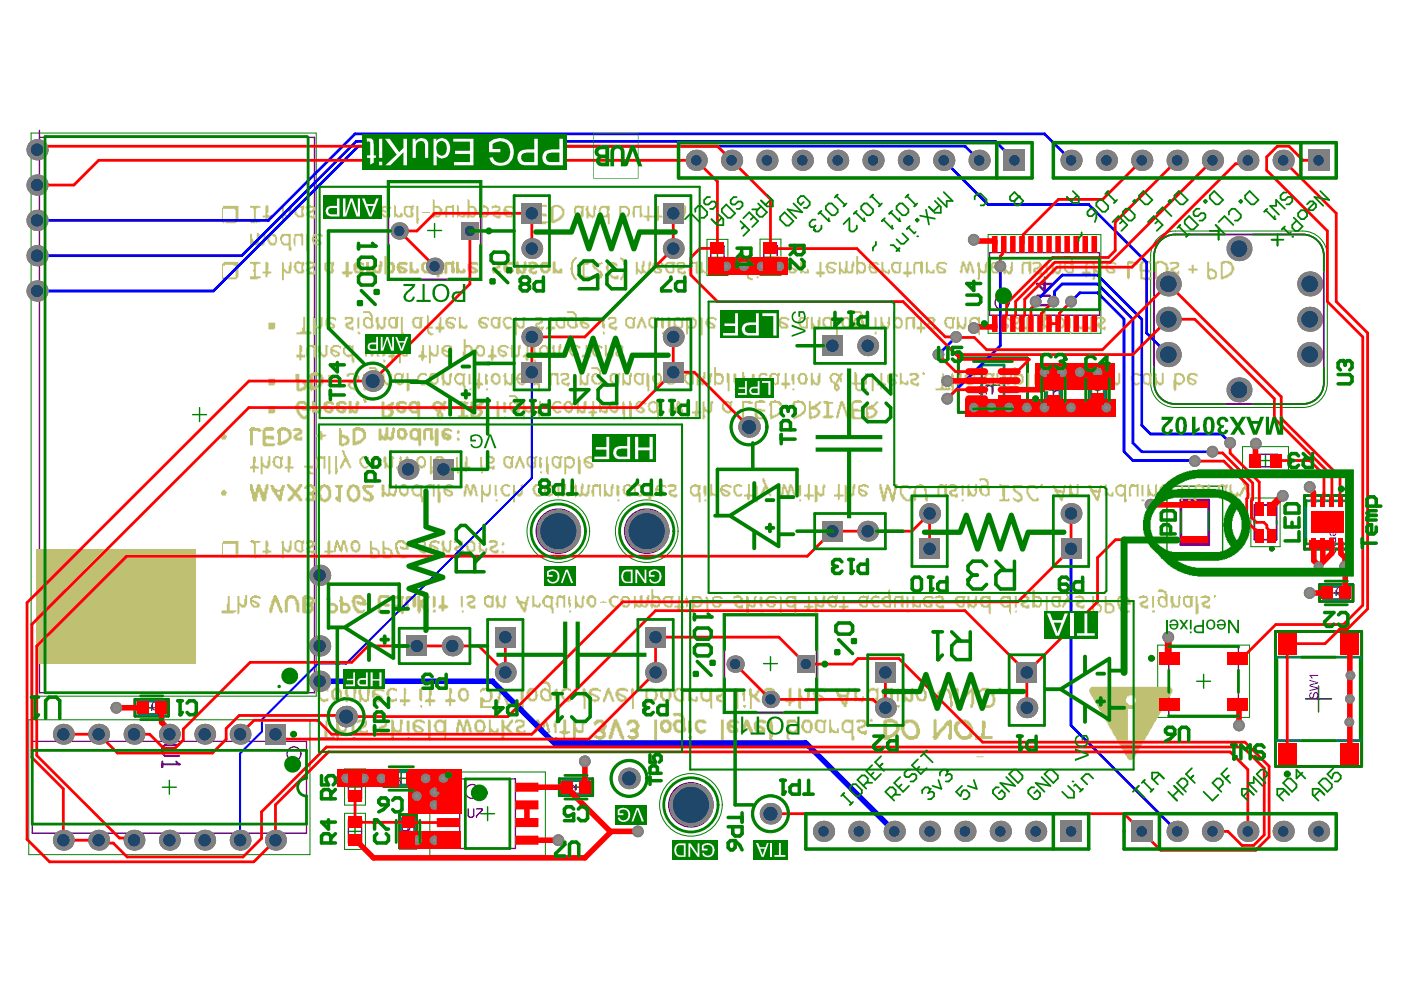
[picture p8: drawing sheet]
<svg xmlns="http://www.w3.org/2000/svg" width="297mm" height="210mm" viewBox="0 0 297 210" stroke-linecap="round" stroke-linejoin="round" font-family="sans-serif">
<g fill="none" stroke="#000" stroke-width=".3">
<path d="M209 81.7h3M210.5 80.2v2.9M221.9 82.7h2.9M223.3 81.2v2.9M232.2 82.7h1M232.7 82.1v1.1M280 110.7h2.9M281.4 109.3v2.9M282.8 125.7h1M283.3 125.2v1.1M31.6 150.1h1.1M32.2 149.5v1.1"/>
<path d="M276.8 148.2h5.5M279.6 145.4v5.5M83.6 165h2.9M85.1 163.6v2.9M86 176.3h1M86.5 175.7v1.1M121.6 166.9h1.1M122.1 166.4v1"/>
</g>
<g fill="none" stroke="#008000" stroke-width=".3">
<path d="M90.7 48.9h2.9M92.1 47.4v2.9M150.7 54.6h2.8M152.1 53.2v2.8M162 54.5h2.8M163.4 53.1v2.8M221.5 58.7v3M79 79.3v3M220 60.2h2.9M40.8 87.9h3M42.3 86.4v3M77.5 80.8h3"/>
<path d="M157.3 90.5h3M158.8 89v3M267 97.6h2.6M268.3 96.3v2.7M116.9 112.6h3M118.4 111.1v3M135.6 112.6h3M137.1 111.1v3M247.4 103.1h11.8v15.3h-11.8zM163.4 139.2v3M71.9 151.9h3M73.4 150.5v2.9"/>
<path d="M161.9 140.7h2.9M253.7 144.4h3M255.2 143v2.9M34.4 166.9h3M35.9 165.4v3M73.9 166.9h2.8M73.9 176.3h2.8M75.3 165.5v2.8M75.3 174.9v2.8M101.9 172.5h3M103.4 171.1v2.9M131.9 165h2.9"/>
<path d="M133.4 163.6v2.9M145 170.7h3M146.5 169.2v2.9M161.9 172.5h2.9M163.4 171.1v2.9"/>
</g>
<g fill="none" stroke="#008000" stroke-width=".21">
<path d="M6.6 28.2h60.4v119.4h-60.4zM82.1 38.3h20.1v21.2h-20.1zM149.9 50.8h4.4v7.6h-4.4zM161.1 50.7h4.5v7.7h-4.5zM209.5 49.7h23.9v21h-23.9zM245.5 50.5a5.2 5.2 0 0 1 3.7-1.5h27a5.2 5.2 0 0 1 5.2 5.2v27a5.2 5.2 0 0 1-5.2 5.2h-27a5.2 5.2 0 0 1-5.2-5.2v-27a5.2 5.2 0 0 1 1.5-3.7zM263.4 94.7h9.8v5.9h-9.8zM265.2 105.6h6.2v10.3h-6.2zM153.3 130.1h20.1v21.2h-20.1zM245.5 136.8h19.4v15.3h-19.4zM6.1 152.6h59.6v28.6h-59.6zM73.1 163h4.4v7.7h-4.4z"/>
<path d="M73.1 172.4h4.4v7.7h-4.4zM91.1 163.7h24.5v17.7h-24.5z"/>
<circle cx="79" cy="80.8" r="4"/>
<circle cx="158.8" cy="90.5" r="4"/>
<circle cx="118.4" cy="112.6" r="6.6"/>
<circle cx="137.1" cy="112.6" r="6.6"/>
<circle cx="73.4" cy="151.9" r="4"/>
<circle cx="133.4" cy="165" r="4"/>
<circle cx="146.5" cy="170.7" r="6.6"/>
<circle cx="163.4" cy="172.5" r="4"/>
</g>
<g fill="none" stroke="#800080" stroke-width=".3">
<path d="M8.4 27.6v119.3h58.3v-117.8h-58.3M82.4 38.6h19.5v20.6h-19.5zM150.7 52.2h2.8v4.8h-2.8zM162 52.1h2.8v4.9h-2.8zM209.8 53.6h23.3v13.2h-23.3zM265.8 96.3h5v2.7h-5zM153.6 130.4h19.5v20.6h-19.5zM247.8 137.1h14.8v14.7h-14.8zM6.8 157.2h58.2v19.4h-58.2zM73.9 164.4h2.8v4.9h-2.8zM73.9 173.8h2.8v4.9h-2.8zM97.5 165.2h11.8v14.7h-11.8z"/>
<circle cx="212.5" cy="64.2" r="1.47"/>
<circle cx="79" cy="80.8" r="3.7"/>
<circle cx="158.8" cy="90.5" r="3.7"/>
<circle cx="118.4" cy="112.6" r="4.7"/>
<circle cx="137.1" cy="112.6" r="4.7"/>
<circle cx="61.4" cy="143.3" r="1.47"/>
<circle cx="62.3" cy="159.8" r="1.47"/>
<circle cx="73.4" cy="151.9" r="3.7"/>
<circle cx="100.1" cy="167.8" r="1.47"/>
<circle cx="133.4" cy="165" r="3.7"/>
<circle cx="146.5" cy="170.7" r="4.7"/>
<circle cx="163.4" cy="172.5" r="3.7"/>
</g>
<path d="M245.8 51.3a4.5 4.5 0 0 1 3.4-1.6h27a4.5 4.5 0 0 1 4.5 4.5v27a4.5 4.5 0 0 1-4.5 4.5h-27a4.5 4.5 0 0 1-4.5-4.5v-27a4.5 4.5 0 0 1 1.1-2.9zM266 107.1h4.7v7.3h-4.7z" fill="none" stroke="#800080" stroke-width=".37"/>
<g fill="none" stroke="#800080" stroke-width=".59">
<path d="M203.2 75.9h14.7v11.5h-14.7zM221.6 79h3.4v7.4h-3.4zM230.9 79.1h3.6v7.1h-3.6zM250.4 106h5.9v9.5h-5.9zM276.6 105.1h9.7v11.3h-9.7zM270.4 133.9h18.3v28.6h-18.3zM279.8 124h7v3.5h-7zM28.6 148.3h7.1v3.5h-7.1zM81.4 163.3h7.3v3.4h-7.3zM84.7 172.7h3.6v7.1h-3.6zM118.6 165.1h7.1v3.6h-7.1z"/>
<circle cx="269.6" cy="116.3" r=".3"/>
</g>
<g fill="#800080">
<path d="M281.9 111.4h1.7v-.7h.2v1.5h-.2v-.6h-1.7z"/>
<path d="M281.9 114h1.4v.2h-.2l.2 .1v.5l-.2 .1a.48 .48 0 0 1 .2 .6 .48 .48 0 0 1-.4 .3h-1v-.2h.9a.3 .3 0 0 0 .3-.3 .3 .3 0 0 0-.4-.3h-.8v-.2h.9a.31 .31 0 0 0 .3-.4 .31 .31 0 0 0-.5-.2h-.7z"/>
<path d="M209.1 82a.78 .78 0 0 1 .9-.3 .78 .78 0 0 1 .5 .8v1.1h-.3v-1.1a.5 .5 0 0 0-.5-.6 .5 .5 0 0 0-.5 .6v1.1h-.2z"/>
<path d="M207.6 81.8a.62 .62 0 0 1 .6-.1 .62 .62 0 0 1 .4 .5h-.2a.42 .42 0 0 0-.5-.3 .42 .42 0 0 0-.3 .5 .42 .42 0 0 0 .4 .3l.6-.1-.2 1h-.9v-.3h.8v-.4a.65 .65 0 0 1-.8-.2 .65 .65 0 0 1 .1-.9z"/>
<path d="M223.4 83h.1a.99 .99 0 0 1 1.2-.2 .99 .99 0 0 1 .5 1.1l-.4 .4-.2-.2a.62 .62 0 0 0 .3-.9 .62 .62 0 0 0-.8-.2 .56 .56 0 0 0-.6 .5 .56 .56 0 0 0 .5 .6l-.1 .3a.85 .85 0 0 1-.5-1.4z"/>
<path d="M223.4 84.8l.5-.2v.2a.38 .38 0 0 0-.4 .5 .38 .38 0 0 0 .5 .3 .38 .38 0 0 0 .2-.5h.3a.32 .32 0 0 0 .2 .4 .32 .32 0 0 0 .4-.4 .32 .32 0 0 0-.4-.3l.1-.2a.52 .52 0 0 1 .4 .7 .52 .52 0 0 1-.8 .2v-.1a.6 .6 0 0 1-.9 .2 .6 .6 0 0 1-.1-.8z"/>
<path d="M231.4 81.4l.3-.3 .2 .2a.63 .63 0 0 0-.3 .9 .63 .63 0 0 0 1 .2 .53 .53 0 0 0 .4-.6 .53 .53 0 0 0-.4-.5v-.3a.89 .89 0 0 1 .6 1.2 .89 .89 0 0 1-1.2 .5 .93 .93 0 0 1-.6-1.3z"/>
<path d="M277.7 147l.3-.2h.1v.2a.45 .45 0 0 0-.3 .5 .45 .45 0 0 0 .4 .4l.2-.2a.69 .69 0 0 1 .2-.8 .69 .69 0 0 1 .7-.1 .8 .8 0 0 1-.4 1.4v-.2a.49 .49 0 0 0 .4-.6 .49 .49 0 0 0-.5-.4l-.2 .5a.51 .51 0 0 1-.5 .7 .51 .51 0 0 1-.5-.6z"/>
<path d="M277.6 144.1l1.9 .6v.2l-1.7 .4 1.7 .5v.3l-1.9 .4v-.2l1.7-.4-1.7-.4v-.3l1.7-.5-1.7-.3z"/>
<path d="M277.6 143.1h1.9v.2h-1.5l.3 .4v.1h-.2l-.3-.4-.2-.1z"/>
<path d="M283.4 124.8h.1a.79 .79 0 0 1 .7-.4 .79 .79 0 0 1 .7 .5l-.2 .1a.63 .63 0 0 0-1-.3 .63 .63 0 0 0-.1 1 .53 .53 0 0 0 .5 .4 .53 .53 0 0 0 .6-.4h.3a.89 .89 0 0 1-1.2 .5 .89 .89 0 0 1-.5-1.1z"/>
<path d="M285.3 124.6a.61 .61 0 0 1 .9-.1 .61 .61 0 0 1 0 .9l-.8 .7h1v.1h-1.3l.4-.5a.75 .75 0 0 0 .6-.9l-.5-.2-.2 .4h-.2z"/>
<path d="M83.4 165.4a.94 .94 0 0 1 1.3-.1 .94 .94 0 0 1 .2 1.2l-.1 .2a.84 .84 0 0 1-1.4-.2l.2-.1a.62 .62 0 0 0 .8 .3 .62 .62 0 0 0 .3-.8 .56 .56 0 0 0-.5-.6 .56 .56 0 0 0-.6 .5l-.2-.1z"/>
<path d="M85.2 175l.3-.3 .2 .2a.63 .63 0 0 0-.3 .9 .63 .63 0 0 0 1 .2 .53 .53 0 0 0 .4-.6 .53 .53 0 0 0-.4-.5v-.3a.89 .89 0 0 1 .6 1.2 .89 .89 0 0 1-1.2 .5 .88 .88 0 0 1-.6-1.3z"/>
<path d="M85.2 173.2l1.3 .7h.5v.3l-.9-.3-.7-.4v.9h-.2z"/>
<path d="M120.5 166.7h.1a.81 .81 0 0 1 1-.2 .81 .81 0 0 1 .4 .9 .81 .81 0 0 1-.6 .9 .81 .81 0 0 1-.9-.5l.2-.1a.63 .63 0 0 0 .9 .3 .63 .63 0 0 0 .1-.9 .53 .53 0 0 0-.5-.5 .53 .53 0 0 0-.5 .5l-.3-.1z"/>
<path d="M119.1 166.5a.67 .67 0 0 1 1.1 .4h-.3a.43 .43 0 0 0-.6-.2 .43 .43 0 0 0-.1 .6 .43 .43 0 0 0 .7 .1l.3-.1-.3 1h-.9v-.3h.8l.1-.4a.65 .65 0 0 1-.9-.2 .65 .65 0 0 1 .1-.9z"/>
<path d="M32.2 149.1h.1a.79 .79 0 0 1 .8-.4 .79 .79 0 0 1 .6 .5l-.2 .1a.63 .63 0 0 0-.9-.3 .63 .63 0 0 0-.1 1 .53 .53 0 0 0 .5 .4 .53 .53 0 0 0 .5-.4l.3 .1a.89 .89 0 0 1-1.2 .5 .89 .89 0 0 1-.4-1.2z"/>
<path d="M34.2 149.2l.7-.5v1.9h-.3v-1.4l-.4 .3z"/>
<path d="M282.7 112.7v.7a.38 .38 0 0 0 .5-.3 .38 .38 0 0 0-.5-.4zM282 112.7a.7 .7 0 0 1 1-.2 .7 .7 0 0 1 .1 1l-.5 .2v-1a.39 .39 0 0 0-.5 .3 .39 .39 0 0 0 .2 .4v.3a.67 .67 0 0 1-.3-1z"/>
<path d="M281.4 116.1h1.9v.3h-.2a.65 .65 0 0 1-.1 .9 .65 .65 0 0 1-1-.2l-.1-.2 .1-.5h-.6zM282.1 116.6a.55 .55 0 0 0 .4 .5 .55 .55 0 0 0 .7-.3v-.1a.59 .59 0 0 0-.5-.4 .59 .59 0 0 0-.6 .3z"/>
<path d="M231.7 80l.9 .6v-.6zM231.3 79.8h1.3v-.2h.1v.2h.5v.2h-.5v.9h-.1l-1.3-.9z"/>
<path d="M82.2 165.1a.75 .75 0 0 1 .9 .9v.1a.73 .73 0 0 1-.3 .7 .73 .73 0 0 1-.8 0l-.1-.3h.3a.42 .42 0 0 0 .5 .2 .42 .42 0 0 0 .2-.5v-.1a.6 .6 0 0 1-.9 0 .6 .6 0 0 1 .2-.9zM82.2 165.4a.43 .43 0 0 0 0 .6 .43 .43 0 0 0 .6-.1 .43 .43 0 0 0-.1-.5 .43 .43 0 0 0-.5 0z"/>
</g>
<path d="M203.2 75.9h14.7v11.5h-14.7zM221.6 79h3.4v7.4h-3.4zM230.9 79.1h3.6v7.1h-3.6zM276.6 105.1h9.7v11.3h-9.7zM270.4 133.9h18.3v28.6h-18.3zM279.8 124h7v3.5h-7zM28.6 148.3h7.1v3.5h-7.1zM81.4 163.3h7.3v3.4h-7.3zM84.7 172.7h3.6v7.1h-3.6zM118.6 165.1h7.1v3.6h-7.1z" fill="none" stroke="#008000" stroke-width=".59"/>
<path d="M208.2 77.4h4.7v8.5h-4.7zM221.9 80.1h2.8v5.1h-2.8zM231.3 80.1h2.8v5.2h-2.8zM276.9 106.2h9.1v9.1h-9.1zM270.7 139.3h17.7v17.7h-17.7zM280.7 124.3h5.2v2.8h-5.2zM29.5 148.7h5.3v2.8h-5.3zM82.5 163.6h5.1v2.8h-5.1zM85.1 173.7h2.8v5.2h-2.8zM119.5 165.5h5.2v2.8h-5.2z" fill="none" stroke="#008080" stroke-width=".59"/>
<path d="M38 157.9h-3l-.6 .6v1.2l.6 .6h3M34.4 161.5v1.1M34.4 162.1h3.6" fill="none" stroke="#800080" stroke-width=".44"/>
<circle cx="38" cy="162.1" r=".22" fill="#800080"/>
<path d="M37.4 161.5l.6 .6" fill="none" stroke="#800080" stroke-width=".44"/>
<path d="M221.5 59.7v2l-1.5-1.5h3M220 62.7h2.5l.5 .5v1l-.5 .5h-2.5" fill="none" stroke="#800080" stroke-width=".52"/>
<path d="M99.3 171.5v1.5l.3 .3h.5l.3-.3v-1.5M101 171.5h1.2v.3l-1.2 1.2v.3" fill="none" stroke="#800080" stroke-width=".3"/>
<g fill="#c0c073">
<path d="M215.2 129.6l.4-.2v.4h-.4z"/>
<path d="M103 82.3h.4v.5h-.4z"/>
<path d="M161.2 129.4h.5l.2 .4h-.7z"/>
<path d="M220.5 102.8h.2v-.2h.4v.4h-.6z"/>
<path d="M251.9 105.9h.6v.4h-.6z"/>
<path d="M121.7 82.3l.4-.2v.7h-.4z"/>
<path d="M145.7 88.3h.4v.4h-.4z"/>
<path d="M221.7 58.6h.4l.2 .4-.4 .2v-.2h-.2z"/>
<path d="M226.6 70.5l.4-.2 .3 .4-.5 .2z"/>
<path d="M257.4 126.2h.4v.4h-.2v.2h-.2z"/>
<path d="M127.8 70.3l.4 .2v.4h-.4z"/>
<path d="M149.4 105.9h.4v.4h-.4z"/>
<path d="M99.5 82.3h.5v.5h-.5z"/>
<path d="M130.9 105.9h.4v.4h-.4z"/>
<path d="M185.4 70.5l.4-.2v.6h-.4z"/>
<path d="M159.6 82.3h.4v.5h-.4z"/>
<path d="M160.2 55.7h.2v-.2l.4 .2v2.3h-.4v-.4h-.2z"/>
<path d="M46.9 104.3h.2l.2-.5h.4v.3l.4 .2-.2 .8h-.8v-.2h-.2z"/>
<path d="M195.5 79.1l.4-.2v.2h.2v.4h-.4z"/>
<path d="M117.6 156.3h.6v.4h-.6z"/>
<path d="M183.4 82.3h.4v.5h-.4z"/>
<path d="M244.3 129.4h.6v.4h-.6z"/>
<path d="M89.1 149.5h.4v.6l-.4-.2z"/>
<path d="M145.9 156.3h.2v-.2h.6v.6h-.6z"/>
<path d="M99.3 79.3h.4v1.8h.3l-.3 .4h-.4z"/>
<path d="M149.4 102.8l.4 .2v2.1h-.2v.2h-.2v-.6h-.2v-1.7h.2z"/>
<path d="M106.7 85.2h.4v.2h.2v.4h-.2v.6h.2v1.1h-.6z"/>
<path d="M75.8 70.5l.4-.2v.2h.2v.4h-.4z"/>
<path d="M81.3 76.2l.4 .2v.4h-.4z"/>
<path d="M160.4 58.6h.4v.4h-.4z"/>
<path d="M106.5 114.9l.4 .2v.4h-.2v.2l-.4-.2v-.2h.2z"/>
<path d="M157.6 149.5h.6v.4l-.4 .2v-.2h-.2z"/>
<path d="M96.9 100h.4v.4h-.4z"/>
<path d="M77 84.4h.4v.2h.2v.4h.2l-.2 .4h-.4v-.4h-.2z"/>
<path d="M231.6 82.3l.4-.2 .2 .5-.4 .2z"/>
<path d="M106.7 67.4h.4v-.2h1.3v.2h.2v.4h-.4v-.2h-.9l-.2 .4h-.2v.4h.2v.4h.2v.4h1.3l-.2 .5h-.5v.2h-.6v-.2l-.4-.3v-.4h-.2v-.6h-.2v-.4h.2z"/>
<path d="M242 105.9h.6v.4h-.6z"/>
<path d="M106.3 116.9l.4-.2 .2 .5-.4 .2z"/>
<path d="M113.3 76.2l.4 .2v.4h-.4z"/>
<path d="M219.3 82.3h.6v.3l-.4 .2z"/>
<path d="M73.3 55.5h.6v2.1h.8v.4h-.2v.2h-.6v.6h-.6v-.6h-.6v-.2h-.2v-.4h.6v-.2h.2z"/>
<path d="M82.3 146h.4v-.2h1.1v.2h.4v.6h-.2v-.2h-.6v-.2h-.5l-.2 .4h-.2v1.3h.2l.2 .4h.9v-.2h.4v.6h-.6v.2h-.7v-.2h-.4v-.4l-.4-.2v-.6h-.2v-.9h.2v-.4h.2z"/>
<path d="M113.1 73.3h.4v1.3h.2v1h-.6z"/>
<path d="M91.8 129.4h.2v-.2h.4v.6h-.6z"/>
<path d="M131.9 85.2l.4-.2v.6h.2v.2h-.2v.2h.2v2.9h-.4v-1h-.2z"/>
<path d="M61 96.7h.4v.2h.2v1.6h-.2v.2h.2v.2h.6v.4h-.8v.9h-.4v-.9h-.6v-.4h.6z"/>
<path d="M120.7 129.4h.4v.4h-.4z"/>
<path d="M106.9 88.3h.4v.4h-.4z"/>
<path d="M96.9 91.4h.2v-.3l.4 .3v.4h-.2v.2h-.4z"/>
<path d="M254.7 126.4h.6v-.2h.4v.2h.7v.2h.2v.8h-.2l-.2 .4h-.5v.2h-.4l.2 .4h.9v-.2h.2v.8h-.9v-.2h-.6v-.2h-.2l-.2-.8h.2v-.2h.4v-.2h.7l.2-.4h-.2v-.2h-1.5z"/>
<path d="M192.2 126.4l.4 .2v2.2h-.4z"/>
<path d="M93.2 67.2h.4v2h.6v.7h-.6l-.2 .8-.4-.2v-.6h-.6v-.7h.6v-.8h.2z"/>
<path d="M161 126.6h.2v-.2l.5 .2v2h-.2v.2h-.3v-.4h-.2z"/>
<path d="M157.6 146h.4v2.7h-.4v-1.2h-.2v-.7h.2z"/>
<path d="M203.9 105.9h.4v.4h-.4z"/>
<path d="M97.9 129.4h.4v.4h-.4z"/>
<path d="M244.3 126.4h.4v2.4h-.4z"/>
<path d="M216.8 55.5h1.4v-.2l.4 .2v2.5h-.2v.2h-.2v-.6h-.2v-1.7h-.8v.2h-.2v2.1l-.4-.2v-2.1h.2z"/>
<path d="M98.7 102.6h.4v.2h.2l.2 1.3 .5-.3v-1h.2v-.2h.4v.2h.2v.4h.2v.9h.2v.8h.2v.2h-.2v.2l-.4-.2-.2-1.7h-.2v.4h-.2v1.1h-.2v.4h-.3v-.2h-.2v-.4h-.2l-.2-1.3h-.2v1.3h-.2v.6h-.4v-1.2h.2v-1.1h.2z"/>
<path d="M127.6 67.4h.2v-.2l.4 .2v.8h-.2v.4h.2v1.1h-.4v-.3h-.2z"/>
<path d="M120.5 126.6l.4-.2v.8h.2v.2h-.2v.4h.2v.8h-.2v.2h-.2v-.6h-.2z"/>
<path d="M121.5 79.3h.6v.6h-.2v.6h.2v1h-.4v-.2h-.2z"/>
<path d="M193.8 103.2l.5-.2v-.2h.6v-.2h.6v.2h.4v.2l.4 .2v.4h.2v1.3h.2v1.4h-.4v-.2h-.2v-2h-.2v-.7h-.2v-.2h-.4v-.2h-.2v.2h-.6v.4h-.2v2.5h-.3v.2l-.4-.2v-2h.2z"/>
<path d="M114.5 100h.4v.4h-.4z"/>
<path d="M86.4 156.3h.4v.4h-.4z"/>
<path d="M111 43.4h1.3v.2h.8v.3h.2l-.2 .4h-.4v-.2h-1.1v-.2h-.2v3.4h-.4v-2.8h-.2v-.9h.2z"/>
<path d="M86.2 152.8h.6v2.6h-.4v-.4h-.2z"/>
<path d="M57.9 126.4h.2v-.2h.4v.2h.3l.2 .8h.2v.6h.2v.6h.2v.4h.2v.6h.2v.4h-.2v.3h-.2l-.2-.5h-.2v-.6h-.2v-.4h-.2v-.6h-.3v-.4l-.4 .2v.6h-.2v.8h-.2v.6h-.2v.3l-.4-.3v-1h.2v-.6h.2v-.8h.2v-.4h.2z"/>
<path d="M97.7 126.4h.4v2.4l-.4-.2z"/>
<path d="M69.6 81.1h.4v.2h.2v.4h-.8v-.2h.2z"/>
<path d="M81.1 73.3h.4v1.7h.2v.4h-.2v.2h-.4z"/>
<path d="M167.8 79.5h.2v-.2h.4v2.2h-.4v-.8h-.2z"/>
<path d="M56.9 80.3h1.4v1.2h-.2v.2h-1.2z"/>
<path d="M88.3 43.6h.4v2.7h.2v.4h-.2v.8l-.4-.2z"/>
<path d="M211.7 145.8h.6v.4h-.6z"/>
<path d="M104.3 55.5h.8v-.2h.2v.2h.6v.2l.4 .2-.2 .9h-.2v.2h-.4v.2h-.4v.4h.6v-.2h.4v.2h.2v.2l-.4 .2v.2h-.6v-.2h-.8v-.4h-.2l.2-.8 .8-.3 .2-.4h-.2v-.2h-.4v.2h-.6z"/>
<path d="M117.8 149.5h.4l.2 .4h-.2v.2h-.4z"/>
<path d="M67 92.2h.6v-.2h.2v-.6h.4l.2 .8h.8v.2h-.2v.2h-.6v.6l-.4 .2-.4-.8h-.6z"/>
<path d="M158.2 126.4h.4v.2h.2v1.2h.2v.4h.4v.2l.4-.2v-1.6h.2v-.2h.4v.4h-.2v1.8h-.2v.2h-.8v-.2h-.4v1.5h-.2v.2l-.4-.2z"/>
<path d="M56.5 43.4l.4 .2v1.5h-.2v.4h.2v.2h.6v.4h-.6v.2h-.2v.6h-.4v-.8h-.6v-.4h.6v-2.1h.2z"/>
<path d="M75.8 67.4l.4-.2v2.5h-.4z"/>
<path d="M219.3 79.3h.4v2.2h-.4z"/>
<path d="M98.7 96.7l.4 .2v2h.6v.4h-.6l-.2 .9-.4-.2v-.7h-.6v-.4h.6v-1h.2z"/>
<path d="M196.3 55.5h.4v1.7h.2l.2 .4h.6v-.4h.4v.8h-1v-.2l-.8 .2z"/>
<path d="M143.8 126.4h.4v2h.6v.2h.3v.2h-.9v.8h-.6v-.8h-.6v-.4h.6v-.2h.2z"/>
<path d="M114.3 96.9h.4v.2h.2v.4h-.2v.6h.2v1h-.2v.2l-.4-.2z"/>
<path d="M190.2 146h.4v2.7h-.4z"/>
<path d="M77 79.3h.4v2.2h-.4z"/>
<path d="M137.7 102.6h.4v2.3h.8l-.2 .4h-.6v.6h-.2v.2l-.4-.2v-.6h-.6v-.4h.6v-.2h.2z"/>
<path d="M63.5 73.1h.4v.2h.2v1.3h-.2v.6h.4v.2l.4-.2v.6h-.8v.6h-.4v-.6h-.6v-.6h.6z"/>
<path d="M231.6 79.3h.4v2.2h-.4z"/>
<path d="M89.5 44.9h1.6v.2h-1.6z"/>
<path d="M146.1 55.7h.2v-.2h1.4v-.2h.2v2.3h.2v.2h-.2v.4l-.4-.2v-2.1h-1v2.1l-.4 .2v-.8h-.2v-.2h.2z"/>
<path d="M94.2 55.7h.2v-.2h1.5v-.2h.4v.4h.2v.2h-.2v.9h.2v1h-.2v.2h-.4v-.2h-.2v-1.7h-.9v1.9l-.4 .2v-.2h-.2z"/>
<path d="M96.9 85.2h.2v-.2h1v.2h.2v-.2h.4v.2h.6v.4h-.2v.2h-.6v2.3h.4v-.2h.2v.2h.2v.4h-.2v.2h-2v-.6h.6v-2.5h-.6z"/>
<path d="M221.7 55.5h.4v2.5h-.4z"/>
<path d="M192.2 129.4h.4l.2 .4h-.6z"/>
<path d="M96.9 43.4l.4 .2v1.7h.2l.2 .4h.4v-.2h.2v-.4h.2v.2h.2v.6h-.2v.2h-.8v-.2h-.6v.2h-.2z"/>
<path d="M186.7 67.2h.4v1h.2v.6h.2l.2 .4h.4v-.2h.2v-.4h-.2v-.4h.2v-1h.4v1.8h-.2v.7h-.2v.2h-.6l-.2-.5h-.2l-.2 .5h-.4z"/>
<path d="M128.2 73.1h.5v1.7h.2l.2 .4h.6v-.4h.4v.8h-.2v.2h-.4v-.2h-.6v-.2h-.2v.2h-.5z"/>
<path d="M106.9 79.1h.4v1.4h.2v.4h.2v.2h.7v-1.8h.2v-.2h.4v.6h-.2v1.6h-.2v.4h-.7v-.2h-.4v-.2h-.2v.4h-.4v-1.8h-.2z"/>
<path d="M169.4 102.8h.5v2.3h-.2v.2h-.3v-.8h-.2v-1.5h.2z"/>
<path d="M238.9 55.5h.2v-.2h1.1v.2h.8v.2h.2v.4h-.6v-.2h-1.3v1.1h.3v2h-.3v.2l-.4-.2z"/>
<path d="M127.2 127.6h.6v-.2h.2v.2h.7v.2h-1.5z"/>
<path d="M73.9 85h.6v1.2h.2v.4l.5 .3v.2h.2v-1.7h.2v-.4h.4v.2h.2v.6h-.2v1.5h-.2v.4h-.9v-.2h-.4v.2h-.6z"/>
<path d="M159.4 79.3h.6v2.2h-.4v-.4h-.2z"/>
<path d="M124.3 43.6h.5v1.3h.2v.4h.2l.2 .4h.4v-1.8h.2v-.5l.4 .2v.9h-.2v1.4h-.2l-.2 .4h-.2v-.2h-.4v-.2h-.4v.4h-.5v-1.6h-.2v-.6h.2z"/>
<path d="M234.2 102.8l.4-.2v1.7h.2v.2l.4 .2v.2h.5v-.4l.4-.2v1h-.9v-.2h-.6v.2h-.2v-.2h-.2z"/>
<path d="M103.6 114.7h.2v-.2h1.3v.2h.4v1l-.4 .2v.2l-.8 .2 .2 .4h.8v-.2h.4v.7h-.2v.2h-.8v-.2h-.4v-.3h-.2l-.3-.4h-.2l.5-.8h.6v-.2h.4v-.4h-.4v-.2h-.2v.2h-.9z"/>
<path d="M65.1 96.5h.4v2.2h.8v.6h-.8v.4h.2l.2 .5h.4l.2 .4h-1l-.2-.4h-.2v-1.1h-.6v-.4h.6z"/>
<path d="M195.1 67.2h.4v2h.6v.2h.2l-.2 .5h-.6v.6h-.2v.2h-.2v-.8h-.6v-.2h-.2l.2-.5h.6z"/>
<path d="M77 82.3h.6v.5h-.4z"/>
<path d="M203.9 102.8h.4v2.3h-.4z"/>
<path d="M66.3 67.2l.4 .2v1.2h.3v.4h.4v.2h.4v-.4h.2v-1.6h.4v2h-.2v.5h-1v-.3h-.5v1.7h-.4z"/>
<path d="M192.2 55.5h.4v2.1h.6v.2h.2l-.2 .4h-.6v.6h-.4v-.6h-.6v-.2h-.2l.2-.4h.6z"/>
<path d="M212.7 55.5h.4v1h.2v.7l.4 .2v.2h.4v-.4h.2v-.2h-.2v-.5h.2v-1h.5v2.1h-.3v.4h-.2v.2h-.6l-.2-.4-.4 .2v.2l-.4-.2z"/>
<path d="M102.8 79.3h.4v.2h.2v.4h-.2v.6h.2v1h-.6z"/>
<path d="M106.1 145.8h.6v.4h.2v.6h.2v.5h.2v.6h.2v.6h.2v.6h.2v.4h.3v.6h-.5v-.2h-.2v-.4h-.2v-.6h-.2v-.4h-.2v-.6h-.2v-.6h-.2v-.5h-.2v.7h-.2v.8h-.2v.8h-.2v.6h-.2v.4h-.4v-1h.2v-.6h.2v-.8h.2v-.9h.2v-.6h.2z"/>
<path d="M165.3 126.4l.5 .2v3.5h-.2v.2h-.3z"/>
<path d="M88.9 146h.6v2.7h-.4v-.2h-.2z"/>
<path d="M175.8 152.6h.4v1.6h.2v.4h.2v.2h.4v.2h.4v-.6h.5v1h-1.3v-.2l-.8 .2z"/>
<path d="M134.4 126.4h.4v1.4h.2v.2l.4 .2v.2h.2v-2h.2v-.2h.4v2h.2v.2h.5v-.6h.2v-1.2h.2v-.4h.4v1.2h-.2v1h-.2l-.2 .4h-.7v-.2l-1.2 .2v-.2h-.4l-.2 .4h-.2z"/>
<path d="M251.9 57h.8v-.9h.4v.9h.8v.4h-.8v.6h-.4v-.6h-.6z"/>
<path d="M92.4 90.7h.4v.2h.2v3.5h-.2v.2h-.4v-.2h-.2v-3.3h.2z"/>
<path d="M105.1 105.9h.4v.4h-.4z"/>
<path d="M140.3 70.5l.4-.2v.6h-.4z"/>
<path d="M53 90.7h.2v-.2h.8v.2h1.1v.2l.4 .2-.2 .5h-.6v-.2h-1.1v3h-.6v-3h-.2v-.5h.2z"/>
<path d="M185.4 67.2l.4 .2v2.3h-.4z"/>
<path d="M62 91.1l.4-.2v-.2h1.3v.2l.4 .2v.9h-.2v.2h-.4v.2h-.4v.4h.6v-.2h.4v.8h-1.5l-.2-.4h-.2v-.6h.2l.2-.4h.5v-.2l.4-.2v-.2h-1.5z"/>
<path d="M147.5 152.8h.4v-.2h1.5v.2l.4 .2v.4h-.9v-.2h-.8v.2h-.2v.8h.2v.4h.2v.2h.9v-.2h.4v.2h.2v.2l-.4 .2v.2h-.5v.2h-.6v-.2h-.4l-.2-.4h-.2v-.4h-.2v-1.4h.2z"/>
<path d="M161.7 55.5h.4v1.3h.2v.4l.4 .2v.2h.4v-1.7h.2v-.6l.4 .2v1.9h-.2v.6l-.8 .2-.2-.4h-.4v.4h-.4z"/>
<path d="M56.3 55.5h.4v.2h.2v1.5h-.2v.2h.2v.2h.6v.4h-.6v.2h-.2v.6h-.4v-.8h-.6v-.4h.6z"/>
<path d="M178.7 126.4h.4v2h.8v.4h-.6v.2h-.2v.6h-.4v-.6h-.2v-.2h-.6v-.4h.8z"/>
<path d="M250.4 102.8h.4v3.7h-.4z"/>
<path d="M158.8 146h.2v-.2l.4 .2v1h.2v.3h.4l.2-.5h.2v-.4l.4-.2v-.4h.4v.6h-.2v.4l-.4 .2v.5h-.2v.4h.2v.2l.4 .2v.4h.2v.2h-.6v-.2l-.4-.2v-.2l-.4-.2v-.2h-.4v2.4h-.4v-2.8h-.2z"/>
<path d="M145.9 145.8h.4v1.9h.2l.2 .4h.2v.2h.6v-.6h.4v1h-.2v.2h-.4v-.2h-.6v-.2l-.8 .2z"/>
<path d="M96.9 92.8h.4v.2h.2v.4h-.6z"/>
<path d="M172.7 126.4h.4v.4h.2v1h.2v.4h.5v.2l.4-.2v-1.6h.2v-.4l.4 .2v.8h-.2v1.4h-.2v.2h-.8v-.2h-.7v.2h.2v1h-.2v.5l-.4-.2z"/>
<path d="M242 102.8h.4v2.5l-.4-.2z"/>
<path d="M93.8 114.5l.4 .2v1.2h.2v.4l.4 .2v.2l.4-.2v-1.8h.2v-.2l.5 .2v.2h-.2v1.8h-.3v.5h-.8v-.3l-.4-.2v.5l-.4 .2v-1.7h-.2v-.8h.2z"/>
<path d="M130.7 102.8h.4v.2h.2v.6h-.2v.2h.2v1.3h-.2v.2l-.4-.2z"/>
<path d="M117.2 73.1h.4v1.5h.2v.4h.2v.2h.4v-1.9h.2v-.4h.4l-.2 2.1 .8 .2v-.4h.2v-1.7l.4-.2v.2h.3v.4h-.3v1.7h-.2v.4h-.4v.2h-.2v-.2h-.4v-.2h-.2v.2h-.4v.2h-.2v-.2h-.4v-.2h-.2v.4h-.4v-.4h-.2v-.2h.2v-1.3h-.2z"/>
<path d="M155.7 82.3l.4-.2v.7h-.4z"/>
<path d="M88.5 79.7h.2v-.2l.4-.2v-.2h1.2v.2h.2v.4h-.4v-.2h-.8l-.2 .4h-.2v.6h.2v.4h.2l.2 .4h.4v-.2h.6v.2h-.2l-.2 .4h-.8l-.2-.4-.4-.2v-.4h-.2z"/>
<path d="M227.9 67.2h.4v1h.2v.6h.2l.2 .4h.4v-.2h.2v-1.8h.4v2.2l-.4 .3v.2h-.6l-.2-.5-.4 .3v.2h-.4z"/>
<path d="M118.2 102.6l.4 .2v1.5h.2l.2 .4h.4v-1.5h.2v-.6h.4v1.2h-.2v.7h.2v.2h.7v-.2h.2v-1.7h.2v-.2h.4v.8h-.2v1.5h-.2l-.2 .4h-.7v-.2l-1.2 .2-.2-.4h-.2v.4l-.4 .2z"/>
<path d="M115.7 96.9l.4-.2v1.6h.3v2.3h-.5v-.4h-.2z"/>
<path d="M158.2 55.1h.4v2.3h.2v.2h.8v.4h-.8v.8l.8 .2v.4h-.6v-.2h-.4v-.2h-.2v-.6h-.2v-.4h-.4v-.2h-.2l.2-.4h.4z"/>
<path d="M98.9 126.4h.4v-.2h1.1l.2 .4h.2v.8l-.4 .2v.2h-.4v.2h-.5l.2 .4h.9v-.2h.2v.8h-1.1l-.2-.4-.4-.2v-.2h-.2v-.2h.2v-.4h.4v-.2h.7v-.2h.2l-.2-.4h-1.1v.2h-.2z"/>
<path d="M86.2 126.4h1.5v-.2h.4v.2h.2v2.2h-.2v.2h-.4v-.2h-.2v-1.6h-.9v1.8h-.6v-.8h-.2v-.4h.2v-1h.2z"/>
<path d="M91.8 126.4h.4v.2h.2v2h-.2v.2h-.4z"/>
<path d="M76.2 145.8h.4v1.5h.2v.6h.2l.2 .4h.6v-2.3h.2v-.2h.4v1.2h-.2v.3h.2v.2h-.2v1.2h-.4v.2h-.6l-.2-.4h-.4v.4h-.4v-1.6h-.2v-1.1h.2z"/>
<path d="M74.5 152.8h.7v2.6h-.5v-.2h-.2z"/>
<path d="M64.7 43.9h.2v-.3h.6v-.2h.4v.2h.6v.3h.2v.8l-.4 .2v.2l-.8 .2v.2h.2v.2h.4v.2h.2l.2-.4h.2v.8h-.8v-.2h-.6v-.2l-.4-.2v-.6h.2v-.2h.4v-.2h.6v-.2h.2v-.4h-1.2v.2h-.2z"/>
<path d="M104.3 73.1l.4 .2v1.9h.4v.2h.2v.4h-.6l-.2 .8-.4-.2v-.6h-.7v-.4h.2v-.2h.5v-1.3h.2z"/>
<path d="M128 102.6h.4v1.5h.3v.4l.4 .2v.2h.4v-1.9h.2v-.4h.4v1h-.2v1.5h-.2v.2h-.8v-.2l-.9 .2z"/>
<path d="M79.7 67.4h.2v-.2h.4v1.4h.2v.4h.2v.2h.6v-2h.6v.6h-.2v1.6l-.4 .3v.2h-.6l-.2-.5h-.2v.5h-.4v-1.5h-.2z"/>
<path d="M96.7 55.5h.6v1.5h.2v.4h.6v-.4h.4v.2h.2v.6h-.2v.2h-1v-.2h-.2v.2h-.6z"/>
<path d="M83.6 43.4l.4 .2v1.7h.2l.2 .4h.4v-.4l.4-.2v.2h.2v.6h-.2v.2h-1v-.2h-.4v.2h-.2z"/>
<path d="M157.4 85h1.8v.2h.4v.4h-1v-.2h-.8v3.3h-.4z"/>
<path d="M169.4 105.9h.5v.4h-.5z"/>
<path d="M92.8 102.6h.4v1.7h.2v2.2h-.2v.2l-.4-.2z"/>
<path d="M110 96.7h.4v.4h.2v.6h.2l.2 .8h.2v.8h-.4v-.4h-.2v-.6h-.2v-.4h-.2v-.2h-.2v.6h-.2v.6h-.2v.4h-.4v-.6h.2v-.6h.2v-.4h.2v-.6h.2z"/>
<path d="M73.1 67.2h1.6v.2h.2v.8h-.2v.4h-.4v.2h-.6v.2l.4 .2v.2l.8-.2v.9h-.4v-.2h-.6v-.2h-.4v-.3h-.2v-.4h-.2v-.2h.2v-.4h.6v-.2h.4l.2-.4h-.2v-.2h-.8v.2h-.4z"/>
<path d="M121.3 55.1h.2l.2-.4h.2v-.2h.4v.4l-.4 .2v.2h-.2v.4h-.2v2.3h.2v.4h.2v.4l.4 .2v.4h-.4v-.2h-.2v-.2h-.2v-.4h-.2v-.4h-.2v-1h-.2v-.4h.2v-1.3h.2z"/>
<path d="M221.7 126.4h.4v3.9l-.4-.2z"/>
<path d="M91.1 96.7h.5v2.2h.2v.4h-.2v.2h.2v.9h-.2v.2h-.5z"/>
<path d="M62.4 49.6h1.5v-.2l.4 .2v2.4h-.4v-1.8h-.2v-.2h-.8v.2h-.3v2h-.2v-.4h-.2v-1.4h.2z"/>
<path d="M94.4 43.9h.2v-.3h1.3v-.2h.4v2.7h-.4v-2h-1.1v2h-.4v-.6h-.2z"/>
<path d="M193.8 55.5h1.5v-.2l.4 .2v2.5h-.2v.2h-.2v-.4h-.2v-1.9h-.8v.2h-.3v2.1l-.4-.2v-2.1h.2z"/>
<path d="M64.9 114.7h.2v-.2h1v.2h.4v.2h.2v.8l-.4 .2v.2l-.8 .2 .2 .4h.6v-.2h.4v.9h-.8v-.2h-.4v-.3h-.4l-.2-.8h.2l.2-.4h.6v-.2h.2v-.4h-1v.2h-.2z"/>
<path d="M121.5 152.6h.4v.4h.2v1.2h.2v.4h.2v.2h.8v-2h.2v-.2h.4v1h-.2v1.6h-.2v.2h-1v-.2h-.4v1.7h-.2v.2l-.4-.2z"/>
<path d="M80.9 102.8h.2v-.2l.4 .2v1.5h.2l.2 .4h.4v-2.1l.4-.2v.2h.2v.6h-.2v1.3h.2v.2h.7v-.6h.2v-1.5h.4v1.9h-.2v.6h-.2v.2h-.7v-.2l-1.2 .2-.2-.4h-.2v.4l-.4 .2v-.2h-.2v-1h.2v-.2h-.2z"/>
<path d="M214.3 67.4h.2v-.2h1.5v.2l.4 .2v.6l-.4 .2-.2 .4h-.8v.2h.2v.2h.4v.2h.4v-.2l.4-.2v.9h-.2v.2h-.2v-.2h-.6v-.2h-.4l-.2-.5h-.3v-.6h.3v-.2h.6v-.2h.4v-.6h-1v.2h-.5z"/>
<path d="M90.7 152.6h.4v.2h.2v4.3h-.4v-.2h-.2z"/>
<path d="M90.3 102.8h.4v-.2h.9v.2h.2v-.2h.4v2.7h-.4v-2.1h-1.1v2.1h-.4v-.4h-.2v-1.5h.2z"/>
<path d="M146.1 152.6h.4v.4h.2v.2h-.2v.4h.2v.2h-.2v.4h.2v1h-.2v.2h-.6v-2.6h.2z"/>
<path d="M86 96.9h.2v-.2l.4 .2v1.6h.2v.2h.4v.2h.3v-.4h.2v-.2l.4 .2-.2 .8h-.9l-.2-.4-.4 .2v.2h-.2v-.4h-.2z"/>
<path d="M141.6 102.8h.4v-.2h1v.2h.4v1h-.2l-.2 .5h-.6v.2h-.2v.2h.4v.2h.6v-.2h.2v.2h.2v.4h-.2v.2l-1.2-.2-.2-.4h-.2v-.8h.2v-.3h.8v-.2h.2v-.4h-1.4z"/>
<path d="M155.5 79.3h.2v-.2l.4 .2v2.2h-.4v-.4h-.2z"/>
<path d="M64.9 49.6h.4v3.9l-.4-.2z"/>
<path d="M83.1 73.1h.5v2.1h.2v.2h.4v.4h-.8v.8l-.5-.2v-.6h-.6v-.4h.2v-.2h.4v-1.5h.2z"/>
<path d="M177.6 102.6h.5v2.3h.8v.4h-.8v.6h-.2v.2h-.3v-.8h-.8v-.4h.6v-.2h.2z"/>
<path d="M184.4 152.6l.4-.2v.2h.2v.4h-.6z"/>
<path d="M96.7 96.9h.4v2.4l-.4-.2z"/>
<path d="M173.8 55.5h.4v2.1h.6v.2h.2l-.2 .4h-.6v.6h-.4v-.6h-.7v-.2h-.2l.2-.4h.7z"/>
<path d="M89.5 73.1h.4v2.1h.2v.2h.4v.4h-.6l-.2 .8-.4-.2v-.6h-.6v-.4h.2v-.2h.4v-.8h.2z"/>
<path d="M77.6 73.3h.2v-.2h.4v.4h.2v.4h.2v.7h.2v-.4h.2v-.9h.3v-.2h.4v.2h.2v.4h.2v.9h.2v.8h.2v.2h-.6l-.2-1.7-.4 .3v1.2h-.3v.2h-.4v-.4h-.2v-.6h-.2v-.7h-.2v.7h-.2v1h-.4v-1.4h.2z"/>
<path d="M104.3 43.6h.6v-.2h.4v.2h.6v.3h.2v.8l-.4 .2v.2l-.8 .2 .2 .4h.8v-.2h.2v.2h.2v.2h-.2v.4h-.8v-.2h-.4v-.2h-.4v-1h.4v-.2h.6v-.2h.2v-.4h-1.2v.2h-.2z"/>
<path d="M190.2 149.5h.6v.4l-.4 .2v-.2h-.2z"/>
<path d="M65.1 73.3h.2v-.2h1.7v2.7h-.5v-2.1h-.4v-.2h-.6v.7h-.2v.8h.2v.6h-.2v.2l-.4-.2v-1.9h.2z"/>
<path d="M72.5 95.4h.4v.3h.2v.6h.2l.2 .8h.2v.4h.2v.6h.2l.2 .8h.2l-.2 .4-.4-.2v-.4h-.2v-.4h-.2v-.4h-.4v.2h-.2v.6l-.4 .2v.4h-.4v-.6h.2v-.4h.2v-.4h.2v-.4h.2v-.4h.2v-.2h-.2v-.4h-.2v-.6h-.2z"/>
<path d="M106.3 103h.2v-.2h.4v-.2h.8v.2h.5v.4l-1.3-.2v.2h-.2v.4h-.2v.2h.2v.7h.2l.2 .4h.6v-.2h.5v.4h-.3v.2h-1v-.2h-.2l-.2-.4h-.2v-.6h-.2v-.7h.2z"/>
<path d="M231.6 55.7h.2v-.2l.4 .2v1.3h.2v.2h.2l.2 .4h.4v-1.5h.2v-.6h.4v1.5h-.2v.8h-.2v.2h-.8v-.2h-.4v1.4h-.2v.2l-.4-.2v-.2h.2v-2.9h-.2z"/>
<path d="M131.9 79.1h.4v1.4h.2v.4h.3v.2h.6v-1.6h.2v-.4h.4v.8h-.2v1.6h-.2v.2h-.6v-.2h-.5v-.2h-.2v.4h-.4z"/>
<path d="M135.8 67.2h.4v.4h.2l.2 .8h.3v.6h.2v.7h-.5v-.5h-.2v-.6h-.2v-.4h-.4l-.2 1.2h-.2v.3h-.4v-.7h.2v-.4h.2v-.6h.2z"/>
<path d="M138.7 152.6h.6v4.5h-.4v-.2h-.2z"/>
<path d="M148.5 55.5h.4v1.7h.3l.2 .4h.6v-.4h.4v.6h-.2v.2h-.8v-.2l-.9 .2z"/>
<path d="M81.1 79.1l.4 .2v1.2h.2v.4h.2v.2h.6v-2h.4v.2h.2v.4h-.2v1.6h-.2l-.2 .4h-.6l-.2-.4h-.2v.4h-.4v-1h-.2v-1.4h.2z"/>
<path d="M154.1 79.1h.4v.2h.2v3.7h-.4v-1.9h-.2z"/>
<path d="M217.8 79.1h.4v3.9h-.4z"/>
<path d="M137.1 79.1h.4v.4h.2v3.5h-.4v-1.1h-.2z"/>
<path d="M113.7 43.6h.4v-.2h1.8v.5h-1.6v.2h-.2v1.2h1.6v.2h.2v.4h-.8v-.2h-1v1h.2v.2h1.8v.4h-.4v.2h-1.4v-.2h-.6z"/>
<path d="M101.6 114.5h.4v1.8l.8 .4v-.4l.4-.2v.2h.2v.2h-.2v.7h-.6v-.3h-.4v-.2h-.2l-.2 .5h-.2v-.9h-.2v-.2h.2v-.2h-.2v-.2h.2v-.4h-.2v-.2h.2z"/>
<path d="M82.9 152.6h.5v.2h.2v1.4h.2v.4h.2v.2h.6v-.2h.2v-2h.6v1h-.2v1.6h-.2v.2h-1v-.2h-.4v1.7h-.2v.2l-.5-.2z"/>
<path d="M148.3 67.2h.4v.2h.2v3.7h-.4v-1.9h-.2z"/>
<path d="M187.3 146h.2v-.2h1v.2h.2v-.2h.6v3.1h-.4v-.2h-.2v-2.3h-1v.4h-.2v1.5h.2v.4h-.2v.2l-.4-.2v-2.3h.2z"/>
<path d="M248 55.7h.2v-.2h1.6v.2h.2v.8h-.2l-.2 .5h-.4v.2h-.4l.2 .4h.4v.2h.2l.2-.4h.2v.8h-1v-.2h-.4l-.2-.4h-.2v-.6h.2v-.2h.6v-.3h.4l.2-.4h-.2v-.2h-1v.2h-.2z"/>
<path d="M103 96.9h.2v-.2h1.3v.2l.4 .2v.8l-.4 .2v.2h-.9v.4h.2v.2h.7v-.2h.4v.8h-.6v-.2h-.7v-.2h-.4v-.4h-.2v-.2h.2v-.4h.2v-.2h.9v-.2h.2v-.4h-.4v-.2h-.5v.2h-.6z"/>
<path d="M122.7 55.5h2.1v.2h.2l-.2 .4h-.9v2.5h1.1v.4h-.7v.2h-1.4v-.2h-.2l.2-.4h.6v-2.7h-.6z"/>
<path d="M95.2 145.8h.5v.2h.2l-.2 2.1h.2v.2h.6v.2h.2l-.2 .4h-.8v.8h-.5v-.8h-.8v-.6h.6v-.2h.2z"/>
<path d="M83.8 115.1l.4-.2 .2-.4h1.2l.2 .4 .4 .2v.2h.2v.4h.2v.8h-1.4v-.2h-.4v-.6h.2v.2h.6v.2h.4v-.6h-.2v-.2h-.4l-.2-.4h-.2v.2h-.6v.4h-.2v.4h.2v.8h.2l.2 .9h.2v.2h.4v.2h.2v-.2h.8v.4h-.4v.2h-1v-.2l-.4-.2v-.2l-.4-.2v-.4h-.2v-.7h-.2z"/>
<path d="M125.6 85h.4v2.1h.2v.2h.4v.4h-.6v.6h-.2v.2l-.4-.2v-.6h-.6v-.4l.8-.2z"/>
<path d="M86.8 55.5h.7v1.5h.2v.4h.6v-.4h.4v.2h.2v.6h-.2v.2h-1v-.2h-.2v.2h-.7z"/>
<path d="M158.6 102.6h.4v2.3h.8l-.2 .4h-.6v.6h-.2v.2l-.4-.2v-.6h-.6v-.4h.6v-.2h.2z"/>
<path d="M92.6 55.5h.6v2.1h.8v.4h-.2v.2h-.6v.6h-.6v-.6h-.6v-.2h-.2v-.4h.6v-.2h.2z"/>
<path d="M97.3 67.2h.4v1.6h.2v.2h.2v.2h.6v-.4l.4 .2v.4h-.2l-.2 .5h-.2v-.2h-.6v-.3h-.2v.3h-.4z"/>
<path d="M228.1 126.4h.6v-.2h.4v.2h.6v.4h.2v.6l-.4 .2v.2h-.4v.2h-.4v.2h.2v.2h.8v-.2h.2v.8h-.8v-.2h-.6l-.2-.4h-.2v-.6h.2v-.2l.8-.2v-.2h.4l-.2-.4h-1.4z"/>
<path d="M97.1 152.6h.6v.4h.2v.6h.2v.6h.2v-.4h.2v-1h.2l.2-.4h.2v.2h.2v.4h.2v.6h.2v.6h.3v.8h.2v.2h-.2v.2h-.5v-.4h-.2v-1h-.2v-.6h-.2v.6h-.2v1.2h-.2v.2h-.4v-.4h-.2v-.8h-.2v-.4h-.4v1.4h-.2v.2h-.4v-1.2h.2v-1h.2z"/>
<path d="M140.1 67.4l.4-.2v.4h.2v2.1h-.4v-.3h-.2z"/>
<path d="M112.9 126.2l.4 .2v1.6l.8 .4v-.2h.2v-.4h.2v.2h.2l-.2 .8h-.8v-.2h-.6v.2h-.2z"/>
<path d="M108.8 102.8h.4v1.3l.4 .2v.4h.6v-.2h.2v-1.7h.2v-.2l.4 .2v.2h-.2v1.9h-.2l-.2 .4h-.6l-.2-.4h-.4v1.6h-.4z"/>
<path d="M241.6 126.4h.6v-.2h.4v.2h.6v.4h.2v.6h-.2l-.2 .4h-.4v.2h-.4v.2h.2v.2h.8v-.2h.2v.8h-.8v-.2h-.6v-.2h-.2l-.2-.8h.2v-.2h.4v-.2h.6v-.2h.2v-.4h-1.2v.2h-.2v-.2h-.2z"/>
<path d="M50.3 126.4h.5v1.4l.4 .2v.2h.6v-1.2h.2v-.8h.4v2h-.2v.4h-.2v.2h-.8v-.2l-.4-.2v1.7h-.2v.2h-.3z"/>
<path d="M128.7 146h.2v-.2h.4v.6h.2v.4h.2v.7h.2v.4h.2v.6h.2l-.2 .4-.4-.2v-.4h-.2v-.6h-.2v-.4h-.2v-.3h-.2v.5h-.2v.6h-.3v.4h-.2v.4h-.4v-.8h.2v-.4h.2v-.7h.2v-.6h.3z"/>
<path d="M110.4 146h.2v-.2l.4 .2v4.3h-.4v-1.8h-.2z"/>
<path d="M160 85.2h.2v-.2h.6v-.2h1.1v.2h.4v.4h-1.9v1.2h1.1v.3h.8v.4h-1.7v1h.2v.2h1.3v-.2h.4v.6h-2.3v-.2h-.2z"/>
<path d="M244.9 79.1l.4 .2v.4h-.2v.2h.2v.8l.4 .2v.2h.6v-2h.4v2.2l-.4 .2v.2h-.6l-.2-.4h-.2v.4h-.4v-.2h-.2v-.2h.2v-.6h-.2v-1.4h.2z"/>
<path d="M183.4 79.1l.4 .2v2.2h-.4v-1.2h-.2v-.4h.2z"/>
<path d="M168 82.3h.4v.5h-.4z"/>
<path d="M105.3 85h.4v1.4h.2v2.5h-.4v-.2h-.2z"/>
<path d="M59.8 55.5l.4 .2v1.3l.4 .2v.2h.2v.2h.4v-1.3h.2v-.8h.4v1.9h-.2v.6h-1v-.2l-.4-.2v1.8h-.4z"/>
<path d="M181.7 152.6h1.7v.2h.2v.4h.2v.6l-.4 .2v.2h-.4v.2h-.6v.4h.2v.2h.8v-.2h.4v.8h-.2v.3h-.4v-.3h-.6v-.2h-.4v-.2l-.5-.2v-.8h.3v-.2h.6v-.2h.4v-.2h.2v-.4h-.4v-.2h-.4v.2h-.9v-.4h.2z"/>
<path d="M71.1 96.7h.4v2.6h.2v.2h-.2v.2h.2l-.2 .9h-.4z"/>
<path d="M55.9 90.7h.4v-.2h1.6v.2h.2v.4h-.2v.3h-1.6v1h1.6v.2h.2v.6h-.8v-.2l-.4 .2v-.2h-.4v.2h-.2v.6h.2v.2h1.8v.4h-.2v.2h-2.2v-.2h-.2v-3.3h.2z"/>
<path d="M147.5 85h.4v2.1h.2v.2h.6l-.2 .4h-.6v.6h-.2v.2l-.4-.2v-.6h-.6v-.4h.6v-.2h.2z"/>
<path d="M208.2 152.8h.6v.2h.2v1.4h-.2v1.7h1.6v.6h-2.6v.2h-1v-.6h.2v-.2h1v-.7h.2z"/>
<path d="M56.3 114.7l.4-.2v.4h.2v1h-.2l.2 .8h.6v.5h-.6v.2h-.2v.6h-.4v-.8h-.6v-.5h.6z"/>
<path d="M201.8 79.1h.2v.4h.2v1.2l.5 .2v.2h.6v-1.6h.2v-.4h.4v1h-.2v1.2h-.2v.2h-1v-.2h-.3v1.5h-.2v.2l-.4-.2v-.2h.2v-.5h-.2v-2.8h.2z"/>
<path d="M64.3 67.2h.4v3.1h1.2v.2h.2l-.2 .4h-3v-.4h.8v-.2h.4v-.9h.2z"/>
<path d="M169.7 55.5h.4v1.7h.2l.2 .4h.6v-.6h.2v.2h.2v.8h-1v-.2l-.8 .2z"/>
<path d="M160.8 67.2h.4v2h.7v.2h.2l-.2 .5h-.7v.6h-.2v.2h-.2v-.8h-.6v-.2h-.2l.2-.5h.6z"/>
<path d="M96.3 114.7h.2v-.2h1.2v.2h.4v1l-.4 .2v.2l-.8 .2 .2 .4h.8v-.2h.4l-.2 .9h-.8v-.2h-.4v-.3l-.4-.2v-.2h-.2v-.4h.2l.2-.4h.6v-.2h.4v-.4h-.4v-.2h-.2v.2h-.8z"/>
<path d="M177.9 55.5h.4v1.5l.4 .2 .2 .4h.2v-.8h.2v-1.5h.4v2.1h.2v.2h.4v-.2h.2v-1.5h.2v-.6h.2v.2h.2v1h-.2v1.3h-.2v.2h-1v-.2h-.2v.2h-.8v-.2l-.4-.2v.6h-.4z"/>
<path d="M74.7 156.3h.7v.2h-.2v.2h-.5z"/>
<path d="M109.2 152.8h.2v-.2h1.4v.2h.4v1.2h-.2v.2h-.4v.2h-.6v.4h.2v.2h.4v.2l.4-.2v-.2h.4v.8h-.2v.3h-.4v-.3h-.6v-.2h-.4v-.2h-.4v-1h.2v-.2h.4v-.2h.6v-.2h.2v-.4h-.4v-.2h-.6v.2h-.4v.2h-.2z"/>
<path d="M196.3 67.4h.2v-.2h1.4l.2 .4h.3v.4h-.3v.4h-.2v.2h-.4v.2h-.6v.2h.2v.2h.4v.2l.9-.2v.7h-.3v.2h-.2v-.2h-.6v-.2h-.4v-.3h-.4v-.8h.2v-.2h.6v-.2h.4v-.6h-1v.2h-.4z"/>
<path d="M134.2 43.9h.2v-.3h1.4v-.2h.2v1.9h.2v.6h-.2v.2h-.4v-2h-1v2h-.4v-.6h-.2v-.2h.2v-.2h-.2v-.2h.2z"/>
<path d="M67.8 146h.4v-.2h1v.2h.4v.6h-.2v-.2h-.6v-.2h-.4l-.2 .4h-.2v.4h-.2v.3h.2v.6h.2l.2 .4h.8v-.2h.4v.6h-.6v.2h-.6v-.2h-.4v-.4l-.4-.2v-.4h-.2v-1.1h.2v-.4h.2z"/>
<path d="M143.4 43.6h.4v1.3h.2v.4h.2l.2 .4h.4v-1.6h.3v-.7l.4 .2v1.7h-.2v.6h-.2l-.3 .4h-.4l-.2-.4-.8 .2z"/>
<path d="M101.8 96.9h.4v1.8h.2v.2h-.2v.4l-.4-.2z"/>
<path d="M119.4 152.6h.6v2.4h.9v.4h-.4v.2h-.7v.9h-.4v-.9l-.8-.2v-.4h.6v-.2h.2z"/>
<path d="M132.1 103h.2v-.2h.5v-.2h.8v.2h.4v.4h-.6v-.2h-.6v.2h-.3v1.3h.3l.2 .4h.6v-.2h.4v.4h-.2v.2h-1v-.2h-.3l-.2-.4h-.2v-.6h-.2v-.5h.2z"/>
<path d="M105.3 126.2l.4 .2v1.2h.2v.6h.4v.2h.4v-1.8h.2v-.4l.4 .2v.6h-.2v1.6l-.4 .2v.2h-.2v-.2h-.4v-.2h-.4v.2l-.4 .2v-1.4h-.2v-1h.2z"/>
<path d="M189.7 126.4h1.5v-.2l.4 .2v2.4h-.4v-.2h-.2v-1.8h-1.1v2h-.4v-2h.2z"/>
<path d="M229.9 79.1h.4v.2h.2v.4h-.2v1.4l.8 .2v.4h-.8v.9h-.4v-.9h-.6v-.4h.2v-.2h.4z"/>
<path d="M223.2 82.3h.6v.3l-.4 .2z"/>
<path d="M226.6 67.2l.4 .2v2.3h-.4z"/>
<path d="M114.3 85h.4v2.1h.2v.2h.4v.4h-.6l-.2 .8-.4-.2v-.6h-.6v-.4h.4v-.2h.2v-.5h.2z"/>
<path d="M223.2 79.3h.4v2.2h-.4z"/>
<path d="M186.7 79.1h.4v2l.8 .2v.4h-.8v.6h-.2v.3h-.2v-.9h-.6v-.2h-.3v-.2l.9-.2z"/>
<path d="M64.7 55.7h.2v-.2h.8v-.2h.2v.2h.6v.2h.2v.8h-.2l-.2 .5h-.4v.2h-.4l.2 .4h.4v.2h.2v-.2l.4-.2v.8h-1v-.2h-.4v-.2l-.4-.2v-.6h.2v-.2h.6v-.3h.4v-.2h.2v-.4h-1.2v.2h-.2z"/>
<path d="M60.8 102.6h.6l.2 .4h.2v.2l.4 .2v.2h.2v.2h.5v-.4l.4-.2v-.4h.2v-.2h.6v.6l-.4 .2v.4h-.2v.3l-.4 .2v.4h.2v.2l.4 .2v.4l.4 .2v.6h-.6v-.2h-.2v-.4h-.2l-.2-.4h-.3v-.2l-.4 .2v.4l-.4 .2v.2h-.2v.2h-.6v-.6l.4-.2 .2-.4h.2v-.2h.2v-.6h-.2l-.2-.5h-.2l-.2-.4h-.2z"/>
<path d="M166 102.6h.4v.2h.2v.4h.2v.6h.2v.3h.2v-1.1h.2v-.4h.4v.2h.2v.4h.2v.6h.2l.2 1.3-.4 .2v-.6h-.2v-.6h-.2v-.7h-.2l-.2 1.7h-.2v.2l-.4-.2-.2-1.3-.4-.2v1.3h-.2v.4h-.2v-.2h-.2v-.6h.2v-1.3h.2z"/>
<path d="M171.3 126.4h.4v2h.6v.2h.2v.2h-.6v.2h-.2v.6h-.4v-.2h-.2v-.6h-.6v-.4h.8z"/>
<path d="M117.2 55.5h.2v-.2l.4 .2v1.5h.2l.2 .4h.4v-.4h.6v1h-1.2v-.2h-.2v.2h-.6z"/>
<path d="M53 55.5h2.1v.2h.2v.2h-.9v.2h-.2v2.5h1.1v.4h-.6v.2h-1.7v-.6h.8v-1h-.2v-.4h.2v-1.1h-.2v-.2h-.6z"/>
<path d="M64.5 103.2l.4-.2v-.2h.4v-.2h.8v.2h.4v.2h.2v.4h.3v.9l-.5 .2v.4h.2v.4h.3v.2h-.3v.6h-.2v.2h-1.6v-.2h-.2v-.4h.2v-.2h.2v.2h1v-.6h-.8l-.2-.4h.2l.2-.4h.6v-.2h.2v-.5h-.2l-.2-.4-.8 .2v.2h-.6z"/>
<path d="M184.6 79.3h.2v-.2l.4 .2v3.7h-.4v-3.3h-.2z"/>
<path d="M48.3 126.4h.4v3h1.4l-.2 .4h-.4v.3h-2.4v-.3h-.2l.2-.4h1v-1.4h.2z"/>
<path d="M163.1 152.8h.2v-.2h.4v.6h.2v.2h-.2v.2h.2v1.8h-.2v.2h.2v.7h-.2v.4h.2v.2h-.2v.2h-.4v-.2h-.2z"/>
<path d="M104.9 102.8h.4v1.9h.2v.2h-.2v.4l-.4-.2z"/>
<path d="M133.8 146h.2v-.2l.4 .2v4.3h-.4v-3h-.2z"/>
<path d="M108.4 73.1h.4v1.5h.2v.4h.2v.2h.6v-1.9h.2v-.2h.4v.8h-.2v1.5h-.2l-.2 .4h-.6l-.2-.4h-.2v.4h-.4v-1.9h-.2v-.2h.2z"/>
<path d="M202.9 67.2h.4v1h.2v.6h.2l.2 .4h.4v-.6h.2v-1.4h.4v2h-.2v.5h-.2v.2h-.6l-.2-.5h-.4v.5h-.4z"/>
<path d="M239.6 102.8h.2v-.2h.8v.2l.8-.2v2.7h-.4v-2.1h-1v.2h-.2v1.5h.2v.2h-.2v.2h-.5v-2.1h.3z"/>
<path d="M156.1 145.8l.4 .2v4.3h-.4v-3.3h-.2v-.2h.2v-.2h-.2z"/>
<path d="M80.3 126.4h.2v-.2h2v.6h-1.6v.2h-.2v.8h.6v.2h1.2v.2h.2l-.2 .4h-1v-.2h-.6v.4h-.2v.6h2v.7h-.2v.2h-1.6v-.2h-.6v-.3h-.2v-.6h.2v-.2h-.2v-2.2h.2z"/>
<path d="M178.1 85.2h.2v-.2h.4v.2h.2v.4h.2v.6h.2v.7h.2v.4h.2v.6h.2v.4h.2v.4h-.6v-.4h-.2v-.6h-.2v-.6h-.2v-.5h-.2v-.6l-.4 .2v.7h-.2l-.2 1.6h-.3v.2h-.4v-.6h.2v-.8h.2v-.7h.3v-.8h.2z"/>
<path d="M113.3 67.4h.2v-.2h1.4v.2h.2v1h-.2v.2h-.4v.2h-.6l.2 .4h.4v.2h.2v-.2h.6l-.2 .9h-.4v-.2h-.6v-.2h-.4v-.3h-.2v-.8h.2v-.2h.6v-.2l.4-.2v-.2h-.2v-.2h-.8v.2h-.4z"/>
<path d="M180.7 85h.4v-.2h1.5v.2h.2v.4h-1.7v.2h-.2v1h1.1v.3h.8v.4h-1.7v1h.2v.2h1.3v-.2h.4v.6h-2.3v-.2h-.2v-3.3h.2z"/>
<path d="M215.2 126.4h.4v2.4h-.4z"/>
<path d="M222.9 55.5h.5v1h.2v.7h.2l.2 .4h.4v-.2h.2v-1.9h.4v2.1h-.2v.4h-.2v.2h-.6l-.2-.4-.4 .2v.2l-.5-.2z"/>
<path d="M109.4 55.5h.2v-.2l.4 .2v1h.2v.7l.4 .2v.2h.2v-1.5h.2v-.6h.2v-.2l.4 .2v1.9h-.2v.6h-.4v.2h-.4v-.2h-.6v.2h-.4v-.2h-.2z"/>
<path d="M150.6 102.6h.4v1.9l.8 .4v-.2h.2v-.4h.2v.2h.2v.6h-.2v.2h-.6v-.2h-.8v.2h-.2z"/>
<path d="M93.6 79.3h.2v-.2h.4v1.4h.2v.4h.2v.2h.6v-1.8h.2v-.2h.5v.8h-.2v1.4h-.3v.4h-.8l-.2-.4h-.2v.4h-.4z"/>
<path d="M56.9 68.4h1.4v1.3h-.2v.2h-1.2z"/>
<path d="M112 55.5h.9v-.2h.2v.2h.6l.2 .4h.2l-.2 .9h-.4l-.2 .4h-.4v.4h.6v-.2h.4v.6h-.2v.2h-.8v-.2h-.6v-.4h-.3l.3-.8 .8-.3 .2-.4h-.2v-.2h-.4v.2h-.7z"/>
<path d="M226.6 102.8h.2v-.2l.5 .2v.4h-.3v.2h.3v.9h.2v.4h.4v.2h.2v-.2h.2v-2.1h.4v2.3h-.2l-.2 .4h-.6v-.2l-.9 .2v-.2h-.2z"/>
<path d="M117.6 146.2h.2v-.2h.4v2.7h-.4v-.4h-.2z"/>
<path d="M157.4 78.9h.4v.8h.2v.4h-.2v1h1v.4h-.8v.8h.2v.3h.6v.4h-.8v-.2l-.4-.2v-.9l-.9-.4v-.2h.7z"/>
<path d="M102 100h.4v.4h-.4z"/>
<path d="M217.6 67.2h.4v.4h.2v.2h-.2v1.4h.6v.2h.2l-.2 .5h-.6v.6h-.4v-.6h-.6v-.2h-.2l.2-.5h.6z"/>
<path d="M60.8 126.4h.4v-.2h1v.2h.4v.2h.3v.4l.4 .2v.6h.2v2h-.4v-.2h-.2v-1.4h-.3v-.8h-.2v-.4h-.6v-.2h-.2v.2h-.4v.4h-.2v2.4h-.6v-2.6h.2z"/>
<path d="M231.1 67.2h.5v.2h.2v.8h-.2v1h.6v.2h.2l-.2 .5h-.6v.6h-.5v-.6h-.6v-.7h.6z"/>
<path d="M193.4 126.4h.4v1.4h.2v.4l.9 .2v-.4l.4-.2v1h-1v-.2l-.9 .2z"/>
<path d="M171.9 79.1h.4v1.2h.2l.2 .8h.4v.2h.2v-1.6h.2v-.6h.5v2h-.2v.4h-.3v.2h-.6v-.2h-.4v-.2h-.2v.4h-.4z"/>
<path d="M169.2 146h.2v-.2l.5 .2v1.5h.2v.4h.2v.2h.4v.2h.2v-.2h.2v-1.9h.2v-.4h.4v2.1h-.2v.6h-.2v.2h-1l-.2-.4h-.2v2h-.5v-.2h-.2z"/>
<path d="M67.4 73.3h.2v-.2l.4 .2v1.3h.2v.4h.2v.2h.6v-2.1h.4v.2h.2v.2h-.2v1.9h-.2l-.2 .4h-.6l-.2-.4h-.2l-.2 .4-.4-.2v-.2h.2v-.6h-.2z"/>
<path d="M145.5 126.4h.2v.4h.2v1.8h-.2v.2h-.2v-1h-.2v-.4h.2v-.2h-.2z"/>
<path d="M106.3 152.6h.4v.2h.2v1h.2v.2l.4-.2 .2-.4h.2v-.4l.5-.2v-.2h.4v.6h-.2l-.2 .4h-.2v.4l-.5 .2v.2h.2v.2l.5 .2 .2 .4h.2v.2h-.2v.2h-.4l-.3-.4h-.2l-.2-.4h-.2l-.2-.4h-.2v2.5h-.2v.2l-.4-.2z"/>
<path d="M89.7 91.1l.4-.2v-.2h1.7v1.9h.2v.6h-.2v.2h-.5v-.2h-.2v-1.8h-.8v1.8l-.4 .2v-.2h-.2z"/>
<path d="M119 79.1h1.5v.2h.2v1h-.2v.2h-.5v.2h-.6v.4h.4v.2h.4v-.2h.7l-.2 .8h-.5v-.2h-.6v-.2h-.4v-.2h-.2v-.8h.2v-.2h.6v-.2h.4v-.4h-.2v-.2h-.8v.2h-.4v-.4h.2z"/>
<path d="M84.8 96.7l.4 .2v2h.6v.4h-.6v.2h-.2v.7h-.4v-.9h-.6v-.4h.6v-1.2h.2v-.4h-.2v-.2h.2z"/>
<path d="M232.4 67.4h.2v-.2h1.4l.2 .4h.2v.6h-.2l-.2 .4h-.2v.2h-.6v.4h.4v.2l.8-.2v.7h-.2v.2h-.2v-.2h-.6v-.2h-.4v-.3l-.4-.2v-.6h.2v-.2h.6v-.2h.4l.2-.4h-.2v-.2h-1v.2h-.4z"/>
<path d="M122.5 96.9l.4-.2v.8h.2v3.1h-.4v-.2h-.2z"/>
<path d="M203.9 55.5h.2v-.2l.4 .2v.4h.2v.6h.2v.5h.2v-1.1h.2v-.4l.4-.2v.2h.2v.4h.2v.6h.2v.7h.3v.8h-.5v-.4h-.2v-1.1h-.2v-.4h-.2v1.3h-.2v.6h-.4v-.2h-.2l-.2-1.3h-.4v1.3l-.4 .2v-.2h-.2v-.4h.2v-1.1h.2z"/>
<path d="M117.2 85.4h.2l.2-.4h1.2v.2h.2v.4h-.4v-.2h-.8l-.2 .4h-.2v.4h.2v.7l.4 .2v.2h.4v-.2h.6v.4h-.4v.2h-.8v-.2l-.4-.2v-.2h-.2v-.9h-.2z"/>
<path d="M122.3 85h.4v1.4h.2v.5h.2v.2h.6v-1.9h.2v-.2h.4v1h-.2v1.5h-.2v.2h-.8l-.2-.4h-.2v.4h-.4z"/>
<path d="M46.9 92.2h.2v-.2h.6v.2h.2v.2h.2l-.2 .8h-.8v-.2h-.2z"/>
<path d="M76.2 97.3l.4-.2 .2-.4h1v.2h.4v.4l-1.2-.2v.2l-.4 .2v.6h.2v.4l.4 .2v.2h.6v-.2h.4v.2l-.4 .2v.2h-.8v-.2l-.4-.2v-.2h-.2v-.4h-.2z"/>
<path d="M241.8 55.5h.2v-.2h1.9v.2h.2l-.2 .4h-.2v-.2h-.3v.2h-.2v-.2h-.2v.2h-.2v-.2h-.4v.2h-.2v1.3h1.5v.2h.4v.4h-1.3v-.2h-.6v1.2h.6v.2h.4v-.2h.9l.2 .4h-.4v.2h-1.5v-.2h-.6v-1.6h-.2v-1.7h.2z"/>
<path d="M152.8 152.6h.7v4.5h-.5v-.2h-.2z"/>
<path d="M88.5 114.7h.2v-.2h1.2l.2 .4h.2v.8l-.4 .2v.2l-.8 .2 .2 .4h.8v-.2h.2v.9h-.8v-.2h-.4v-.3h-.2l-.2-.4h-.2v-.4h.2l.2-.4h.6v-.2h.4v-.4h-.4v-.2h-.4v.2h-.6z"/>
<path d="M181.1 78.9h.4v.4h.2v1.8h.9v.4h-.9v.8h.3v.3h.6v.4h-.9l-.2-.4h-.2v-.9l-.8-.4v-.2h.6z"/>
<path d="M240 79.3h.4v-.2h1v.2h.4v.4h-.6v-.2h-.6v.2h-.4v.8h.2v.4h.2l.2 .4h.4v-.2h.6l-.2 .4h-.4v.2h-.6v-.2h-.2l-.2-.4h-.2v-.4h-.2v-1h.2z"/>
<path d="M155.5 126.4l1.2-.2v.2h.4l.3 .4h.2v.4h-.2v.4h-.3v.2h-.6v.2h-.2v.4h.8v-.2h.5v.8h-1.1v-.2h-.4v-.2l-.4-.2v-.8h.6v-.2h.4v-.2h.2v-.4h-1.2v.2h-.2z"/>
<path d="M172.7 102.8h.4v.2h.2v1.3h.2l.3 .4h.6v-1.7h.2v-.4l.4 .2v.6h-.2v1.7h-.4v.2h-.6l-.3-.4h-.2v1.4h-.2v.2h-.4z"/>
<path d="M174.6 85l2 .2v.4h-.8v2.5h.8l.2 .4h-.4v.2h-1.8v-.2h-.2v-.2h.4v-.2h.4v-2.5h-.4v-.2h-.2z"/>
<path d="M102 102.8h.4v1.3h.2v.4h.2v.2h.6v-.2h.2v-1.7l.5-.2v2.1h-.3v.4h-.2v.2h-.6v-.2h-.4v-.2h-.2v1.6h-.4z"/>
<path d="M202.7 145.8h.4v.2h.2v2.9h.2v-.2l.4-.2v-.4h.2v-.2l.4-.2v-.4l.4-.3 .2-.4h.2v-.2l.4-.2v-.2h.2v-.2h.4v.6h.3v2.9h-.3v.6h-.2v.2h-.4v-.8h.2v-2.5h-.2v.2l-.4 .3v.2h-.2l-.2 .4h-.2v.2h-.2v.4l-.4 .2v.2h-.2v.4l-.4 .2v.4h-.2l-.2 .4-.4-.2z"/>
<path d="M155.5 103h.2v-.2h.4v-.2h.8v.2h.5v.4h-.7v-.2l-.8 .2v1.1h.2v.4h.2v.2h.6v-.2h.5v.4h-.3v.2h-1l-.2-.4h-.2v-.4h-.2z"/>
<path d="M128.9 55.7h.4v-.2h1v.2h.4v.2h.2v.6h-.2v-.2h-.4v-.2h-.4v-.2l-.8 .2v1.5l.4 .2v.4l.4 .2v.2h.8v-.2h.4v.8h-1v-.2h-.4v-.2l-.4-.2-.2-.4h-.2v-.4h-.2v-.6h-.3v-.9h.3v-.4h.2z"/>
<path d="M192 67.4h.2v-.2h1.8v2.5h-.2v.2h-.2v-.5h-.2v-1.8h-.8v.2h-.2v2.1h-.4z"/>
<path d="M260.7 102.8l.4-.2v1.5h.2v.4h.2v.2h.4v.2h.2v-.4h.2v-.2h.2v.4h.4v-.4h.2v-.5h.2v-.4l.4-.2-.2-.8h-.2v-.6h-.2v-.2l.4-.2v.2h.2v.4h.2v.6h.3v.4h.2l.2 .8h.2v.7h.2v.4h.2v.2l-.4 .2v-.2h-.2v-.4h-.2v-.4h-.2v-.5h-.5v.5h-.2v.4l-.4 .2v.4h-.4v-.2h-.2v.2h-.8v-.2h-.6v.2h-.2v-.2h-.2z"/>
<path d="M88.5 126.4h.2v-.2h.4v1l.8-.2v-.2l.4-.2v-.2h.8v.4h-.2l-.2 .4h-.4v.2h-.2v.2l-.4 .2v.4l.4 .2v.2h.2v.2h.2v.4h.4v.6h-.2v.3l-.4-.3v-.2l-.4-.2-.2-.4h-.2v-.2h-.2v.8h-.2v.5h-.4v-.5h-.2z"/>
<path d="M251.9 102.8h.4v2.3h-.4z"/>
<path d="M124.1 73.1h.5v2.1l.8 .2-.2 .4h-.6v.6h-.3v.2l-.4-.2v-.6h-.6v-.4l.8-.4z"/>
<path d="M121.9 126.2l.4 .2v1.2h.2v.4l.4 .2v.2h.4v-1.8h.2v-.4l.4 .2v.6h-.2v1.6h-.2l-.2 .4h-.2v-.2h-.4v-.2h-.4v.2l-.4 .2z"/>
<path d="M86.2 79.1h.4v1.6h.2v2.1h-.2v.2h-.4z"/>
<path d="M220.9 78.9h.4v.2h.2v2h.8v.4h-.8v.6h.2l.2 .5h.4v.4h-.8l-.2-.4h-.2v-1.1h-.6v-.4h.4v-.4h.2v-.2h-.2v-.8h.2v-.2h-.2z"/>
<path d="M119 146.2h.2v-.2h.4v-.2h1.1v.2h.4v.6h-.2v-.2h-.4v-.2h-.5v.2h-.4v.2h-.2v1.1h.2v.4h.2v.2h1.1v-.2h.2v.6h-.4v.2h-.9v-.2h-.4l-.2-.8h-.2v-.6h-.2v-.5h.2z"/>
<path d="M214.5 103h.3v-.2h2v.4h-1.6l.2 .9h.4l.2 .4h.4v.2h.2v.4h.2v1h-.2v.2h-.4v.2h-.6v-.2h-.4v-.2l-.4-.2v-.4h.2v.2h.4v.2h.8v-.2h.2v-.4l-.4-.2v-.2l-.4-.2v-.2h-.4v-.2l-.4-.2v-.9h-.3z"/>
<path d="M76.8 103h.2v-.2h2.3v.4h-.3v.2h-1.4v.4h.2v.3h.4l.2 .4h.4v.4l.5 .2v.8l-.5 .2v.2h-.4v.2h-.2v-.2h-.8v-.2h-.4v-.8h.2v.2h.4v.2h.8v-.6h-.2v-.2h-.4v-.2l-.4-.2v-.2l-.4-.2v-.5h-.2z"/>
<path d="M74.9 126.4h.3v-.2h1.4l.2 .4h.2l.2 .4 .4 .2v.6h.2v.4h-.2v.2h-.8v-.2l-.4 .2v-.2h-.6v-.2h-.2v-.6l1.2 .2v-.4h-.2v-.2h-.6v-.2h-.2v.2h-.4v1.4h.2v.4l.4 .2 .2 .4h.8v-.2h.4v.4h-.2l-.2 .5h-1.2l-.2-.5-.4-.2v-.4h-.3v-.4h-.2v-.8h-.2v-.6h.2v-.6h.2z"/>
<path d="M55.3 96.7l.4 .2v1.2h.2v.4h.2v.2h.6l.2-2h.4v2h-.2v.4h-.2v.2h-.6v-.2h-.4v-.2h-.2v1.7h-.4z"/>
<path d="M90.9 145.8h.4v.2h.3v1.5h-.3v.8h.9v.2h.2l-.2 .4h-.9v.8h-.4v-.8h-.8v-.4h.2v-.2h.4v-.2h.2z"/>
<path d="M69.6 79.5h.6v.6h-.2v.2h-.4z"/>
<path d="M101.4 79.1h.4v2h.4v.2h.2v.4h-.6v.6h-.2v.3l-.4-.3v-.6h-.6v-.4h.2v-.2h.4v-.8h.2z"/>
<path d="M134.8 55.5h.4v1.5l.4 .2v.2h.2v.2h.2v-1.5h.2v-.8h.4v1.2h-.2v.7l.5 .2v.2h.4v-.4h.2v-1.5h.2v-.4h.2v.2h.2v.8h-.2v1.3h-.2v.4h-1.1v-.2h-.2v.2h-.4v.2h-.2v-.2h-.2v-.2l-.4-.2v.6h-.4z"/>
<path d="M123.5 146h.2v-.2l.4 .2v4.3h-.4v-2.4h-.2z"/>
<path d="M53 43.6h2.1v.3h.2v.2h-.9v.2h-.2v2.4h1.1v.4h-.9v.2h-.2v-.2h-.2v.2h-.8v-.2h-.2v-.4h.8v-2.4h-.2v-.2h-.6z"/>
<path d="M77.6 55.5h.6v1.5h.2l.2 .4h.2v-.6h.2v-1.5h.7v2.1h.6v-1.3h.2v-.8h.4v.2h.2v1h-.2v1.1h-.2v.4h-1.7v.2h-.2v-.2h-.4v-.2h-.2v.4h-.6z"/>
<path d="M211.9 102.6h.4v.2h1.6v.4h-.8v2.7h.6v-.2h.2v.2h.2l-.2 .4h-2v-.4h.6v-.2h.2v-.4h-.2v-2.1h-.6z"/>
<path d="M205.1 126.4h.4v1h.2v.6l.4 .2v.2h.5v-1.4h.2v-.6h.4v2h-.2l-.2 .4h-.2v.2h-.3v-.2h-.4v-.2h-.4v.4l-.4-.2z"/>
<path d="M186.5 102.6h.4v.6h.2v.9h.2v.8h.2v-.6h.2v-.9h.2v-.6h.2v-.2l.4 .2 .2 .8h.2v.9h.2v.4h.2v-.6h.2v-1.1h.2v-.6h.7v.4h-.2v.8h-.3v1.1h-.2v1h-.2v.4h-.2v.2h-.2v-.4h-.2v-.6h-.2v-.8h-.2v-.6h-.2v-.3h-.2v.9h-.2v1h-.2v.6h-.6v-.8h-.2v-.8h-.2v-.9h-.2z"/>
<path d="M102 146h.2v-.2h1.4l.2 .4 .5 .2v.4h.2v1.3h-.2v.4h-.2l-.3 .4h-1.4v.8h1.9v.4h-2.5v-2.2h.6v.2l.4 .2v.2h.8v-.2h.2v-1.5l-.4-.2v-.2h-.4v-.2h-.2v.2h-.6v.2l-.4 .2v-.6h.2z"/>
<path d="M141.6 67.2h.4v.2h.2v3.7h-.4v-.2h-.2z"/>
<path d="M216.4 126.4h.6v-.2h.4v.2h.6v.2h.2v.8l-.4 .2v.2h-.4v.2h-.4l.2 .4h.6v-.2h.4v.8h-.8v-.2h-.6v-.2l-.4-.2v-.6h.2v-.2h.4v-.2h.6v-.6h-1v.2h-.2v-.2h-.2z"/>
<path d="M73.3 145.8h.4v1.5h.2v.6h.2l.2 .4h.6v-2.3h.3v-.2h.4v1.2h-.2v1.5l-.5 .2v.2h-.6l-.2-.4h-.4v.4h-.4v-1.6h-.2v-1.1h.2z"/>
<path d="M111.6 73.1h.4v2.1h.3v.2l.4-.2v.2h.2l-.2 .4h-.7v.6h-.2v.2l-.4-.2v-.6h-.6v-.4h.2v-.2h.4v-.4h.2z"/>
<path d="M137.3 43.6h.4v2.1h.6v.2h.2v-.2h.6v-.2h.2v-1.9h.4v2.1h.6l.2 .4h-.8v.6h-.2v.2l-.4-.2v-.6h-1.4v.8h-.4v-.2h-.2l.2-.4h-.2v-.2h-.7v-.4h.9z"/>
<path d="M113.3 102.8h.2v-.2h1v.2h.4v.4l-1.2-.2v.2h-.2v.4h-.2v.2h.2v.7h.2l.2 .4h.6v-.2h.4v.4h-.2v.2h-1l-.2-.4-.4-.2-.2-1.3h.2v-.4h.2z"/>
<path d="M179.1 102.8h.4v.4h.2v1.1l.4 .2v.2h.6v-1.7h.2v-.4h.4v1h-.2v1.5h-.4v.2h-.6v-.2l-.4-.2v1.4h-.2v.2h-.4z"/>
<path d="M59.8 43.6l.4 .3v1.2l.4 .2 .2 .4h.4v-1.2h.2v-.9h.4v1.9h-.2v.4h-.2v.2h-.8v-.2l-.4-.2v1.6h-.2v.2h-.2z"/>
<path d="M153.3 55.7h.2v-.2h.6v-.2h.2v.2h.6v.2h.2v1.1h-.2v.2h-.4v.2h-.6l.2 .4h.4v.2h.4v-.4h.2v.2h.2v.4h-.2v.2h-.8v-.2h-.6v-.2h-.2v-.8h.2v-.2h.4v-.3h.6v-.6h-1v.2h-.4z"/>
<path d="M147.7 79.1h.4v1.4h.2v.4h.4v.2h.2v-1.4h.3v-.8h.4v1.4h-.2v.4h.2l.2 .4h.4v-.2h.2v-1.6h.2v-.2h.4v.8h-.2v1.2h-.2v.4h-.4v.2h-.2v-.2h-.4v-.2h-.2l-.2 .4h-.5v-.2h-.2l-.2-.4h-.2v.6h-.4z"/>
<path d="M143.4 55.7h.2v-.2h1.5v.2h.2v1.1h-.2v.2h-.5v.2h-.6l.2 .4h.4v.2l.5-.2v-.2h.2v.2h.2v.4h-.2v.2h-.9v-.2h-.6v-.2h-.2v-1l1.2-.3v-.6h-1v.2h-.4z"/>
<path d="M224.8 79.1h1.2v.2h.4v.4h-.6v-.2h-.6v.2h-.4v.8h.2v.4h.2l.2 .4 .8-.2v.4h-.4v.2h-.6l-.2-.4-.4-.2v-.4h-.2v-1h.2v-.4h.2z"/>
<path d="M198.1 126.6h.3v-.2h.6v-.2h.4v.2h.6v.4h.2l-.2 .8h-.2v.2h-.4v.2h-.6v.2h.2v.2h.8v-.2h.2v.2h.2v.6h-1v-.2h-.4v-.2l-.4-.2v-.6h.2v-.2h.4v-.2h.4v-.2h.2v-.4h-1v.2h-.2z"/>
<path d="M205.1 102.8l.4-.2v1.2h.2v.5h.2v.4h.2v.2h.5v-.2h.2v-.6h-.2v-.5h.2v-1h.4v2.1h-.2v.4h-.2v.2h-.9v-.2l-.8 .2z"/>
<path d="M67.2 96.9h.2v-.2h1v.2h.2v-.2h.4v2.6h-.4v-2h-1v.6h-.2l.2 1.2h-.2v.2l-.4-.2v-1.8h.2z"/>
<path d="M145.5 85.2h.6v2.3h-.6z"/>
<path d="M171.9 67.2h.4v1.2h.2v.4h.2l.2 .4h.4v-1.4h.2v-.6h.5v1.8h-.2v.7h-.3v.2h-.6v-.2h-.4v-.3h-.2v.5h-.4z"/>
<path d="M53 114.7h.2v-.2h.6v.2h1.5l-.2 .4h-.9v2.5h.2v.2h.3v-.2h.2v.2h.4v.4h-1.1v.2h-.2v-.2h-1v-.4h.8v-2.5h-.2v-.2h-.4z"/>
<path d="M230.1 55.5h.4v.2h.2v.4h-.2v1.5h.6v.2h.3l-.3 .4h-.6v.6h-.4v-.6h-.6v-.2h-.2l.2-.4h.6z"/>
<path d="M162.3 67.2h.4v.6h.2v1l.4 .2v.2h.6v-1.8h.2v-.2h.4v.6h-.2v1.6h-.2v.3h-1v-.3h-.2v1.3h-.2v.4l-.4-.2z"/>
<path d="M151.6 146h.4v-.2h1.3v.2h.4v.4h.2l-.2 .9-.4 .2v.2h-.5v.2h-.4v.4h.4v.2h.5l.2-.4 .4 .2v.6h-.2v.2l-1.3-.2v-.2h-.4v-.2h-.2v-1h.4v-.2h.6l.2-.5h.3v-.4h-1.5v.2h-.2z"/>
<path d="M53.6 96.9h.2v-.2l.4 .2v1.2h-.2v.6h.2v.2h.7v.4h-.9v.9h-.4v-.9h-.6v-.4h.4v-.2h.2z"/>
<path d="M53 102.6h.4v.2h.2v.8h.2v.7h.4v-.9h.2v-.6h.3v-.2h.4v.2h.2v.6h.2l.2 .9h.4v-.9h.2v-.6h.2v-.2h.4v1.2h-.2v.9h-.2v1.2h-.2v.4h-.6v-.2h-.2v-.6h-.2v-.6h-.2v-.6l-.4 .2v1h-.3v.8h-.8v-.6h-.2v-1h-.2v-.6h-.2z"/>
<path d="M237.1 126.4l1.2-.2v.2h.4v.2h.4l.2 .4h.3v.4h.2v.8h-1.5v-.2h-.6v-.4h.8v.2h.6v-.4h-.2l-.2-.4h-.2v-.2h-1v.2h-.2v1h.2v.6h.2l.2 .8h.4v.2l1.3-.2v.4h-.5v.3h-1.2l-.2-.5h-.2v-.4l-.4-.2v-.6h-.2v-1.6h.2z"/>
<path d="M92.4 96.9h.2v-.2h1.2l.2 .4h.2v.8h-.2l-.2 .4h-.8v.4h.2v.2h.6v-.2h.4v.8h-.6v-.2h-.6v-.2h-.4l-.2-.8h.2l.2-.4h.8v-.2h.2v-.4h-.4v-.2h-.4v.2h-.8z"/>
<path d="M149.8 126.4h.2v.4h.2v.6h-.2v.2h.2v2.5h-.2v.2h-.2v-3.3h-.2v-.4h.2z"/>
<path d="M199 146.4l.4-.2v-.2h.4v-.2h1v.2h.4v.2h.2v.4h.2v.4h.2v1.7h.2v1h-.2v.4l-.4-.2v-1.8h-.2v-1.1h-.2v-.4h-.2v-.2h-1v.2l-.4 .2v.5h-.2v2.6l-.4 .2v-.4h-.2v-2.2h.2v-.9h.2z"/>
<path d="M122.9 79.1h.4v1.4h.2v.4h.2v.2h.6v-1.6h.3v-.4h.4v.6h-.2v1.8h-.2v.2h-.9l-.2-.4h-.2v.4h-.4z"/>
<path d="M217.6 103.2l.4-.2v-.2h1.5v.2h.4v.2h.2v.4h-.6l-.2-.4h-1.1v.4h-.2v.9h.2v.4h.2v.4h.2l.2 .4h.3v.2h.6v-.2l.4-.2v.2h.2v.4h-.2v.2h-1.3v-.2l-.4-.2v-.2l-.4-.2v-.4h-.2v-.4h-.2z"/>
<path d="M207.2 55.7h.2v-.2l.4 .2v1.3h.2v.4h.4v.2h.2v-.2h.2v-1.5h.2v-.4h.4v1h-.2v1.3h-.2v.2h-.8v-.2h-.4v1.4h-.2v.2l-.4-.2v-.2h.2v-2.5h-.2z"/>
<path d="M73.5 79.3h.4v-.2h1.5v.2h.4v.2l.4 .2v1l-.4 .2v.2h-.4v.2h-1.1v.6h.2v.2h1.5v.5h-.6v.2h-.5v-.2h-.6v-.3l-.4-.2v-.2h-.2v-.6l.4-.2v-.2h.8v-.2h.7v-.2h.2v-.6h-.2v-.2h-.4v-.2h-1.1l-.2 .4h-.4z"/>
<path d="M160 102.8l.4-.2v.4h.2v3.5h-.4z"/>
<path d="M148.9 85.2l.5-.2v1.2h.2v.4h.2l.2 .5h.6v-1.9h.2v-.2h.4v.6h-.2v1.7l-.4 .2v.2h-.4v-.2h-.4v-.2h-.4v.8h.2l-.2 .8h-.5z"/>
<path d="M103.6 152.6h.5v1.8h.2v.2l.4 .2v.2h.4v-.2h.2v-.4h.4v1h-.4v.2h-.2v-.2h-.6v-.2l-.9 .2z"/>
<path d="M90.5 66.8l.4 .2v2.2h.9v.5h-.9v.6h.2l.2 .4h.7l-.2 .4h-.7v-.2h-.4v-.4h-.2v-.8h-.4v-.3h-.2v-.2h.6z"/>
<path d="M129.3 126.8h.2l.2-.4h.4v-.2h.4v.2h.6v.6h-.2v-.2h-1v.2h-.2v1l.4 .2v.2h.8v-.2h.2v.4h-.2v.2h-1v-.2h-.2l-.2-.4h-.2v-.4h-.2v-.8h.2z"/>
<path d="M218.8 55.7h.3v-.2h1.4l.2 .4h.2v.6h-.2l-.2 .5h-.4v.2h-.6l.2 .4h.6v.2h.2l.2-.4h.2v.8h-1v-.2l-.8-.2v-.8h.2v-.2h.6v-.3h.4v-.6h-1v.2h-.2z"/>
<path d="M53 49.6h.4v1h.2l.2 .8h.6v-2h.5v.2h.2v.4h-.2v1.4h.4v.2h.4l.2-2h.4v1.4h-.2v.8h-.2v.2h-.8v-.2h-.4v.2h-.7v-.2l-.4-.2v.2h-.2v.4h-.2v-.2h-.2z"/>
<path d="M69.2 152.6h.2v.4h.2v.4h-.2v2.9h1v-.2h.4v.2h.3v.4h-2.9v.2h-.6v-.2h-.2l.2-.4h1.2v-1.5h.2v-2h.2z"/>
<path d="M184.6 126.8h.2l.2-.4h.4v-.2h.4v.2h.7v.6h-.2v-.2h-1.1v.2h-.2v.8h.2v.4h.2v.2h.9v-.2h.2v.4h-.2v.2h-1.1v-.2l-.4-.2v-.4h-.2z"/>
<path d="M66.1 85h.4v.2h.2v1.4h.3v.3h.4v.2h.2v-.5h.2v-.2l.4 .2v.7h-.2v.4h-.8v-.2h-.7v.2h-.2v-.2h-.2z"/>
<path d="M69.6 114.5l.4 .2v2h.8v-1h.3v-.8h.2v-.4h.4v.4h.2v.6h.2v.4h.2v-.4h.2v-.8h.2v-.2h.4v.2h.2v.8h.2v.6h.2v1.1l-.4-.3v-.6h-.2v-.8h-.4v1.2h-.2v.5l-.4-.3v-.2h-.2v-.6h-.2v-.6h-.2v.6h-.2v.8h-.2v.3h-.3v-.3h-.2v.3h-.6v.4h-.2v.4h-.2v-.2h-.2v-.6h-.6v-.5h.6v-1.8h.2z"/>
<path d="M127 85h.4v1.6h.2v.5h.8v-.5h.5v.9h-.2v.2h-.7v-.2h-.4v-.2h-.2v.2h-.4z"/>
<path d="M190.8 103.2l.4-.2v-.2h1.4l.2 .4h.4v.4h-.6l-.2-.4h-1v.4h-.2v1.1l.4 .2v.4h.2l.2 .4h.2v.2h.6v-.4h.4v.2h.2v.4h-.2v.2h-1.2l-.2-.4h-.4v-.4l-.4-.2v-.4h-.2z"/>
<path d="M145.5 129.4h.4v.4h-.4z"/>
<path d="M235.5 79.1h.4v.2h.2v1.4l.4 .2v.2h.6v-2h.4v2.2h-.2l-.2 .4h-.6l-.2-.4h-.2v.4h-.6z"/>
<path d="M156.9 67.2h.5v2h.6v.2h.2l-.2 .5h-.6v.6h-.3v.2h-.2v-.8h-.6v-.2h-.2l.2-.5h.6z"/>
<path d="M197.9 152.6h.2v-.2l.5 .2v2.6h.4v-.4l.4-.2v-.2l.4-.2 .2-.4h.2v-.4l.4-.2 .2-.4h.4v-.2h.4v.2h.2v3.9h-.2v.2h-.4v-.2h-.2v-1.1h.2v-1.6h-.2v-.2l-.4 .2v.4h-.2v.2h-.2l-.2 .4h-.2v.2l-.4 .2v.5l-.4 .2v.4l-.4 .2v.2h-.7v-.4h-.2v-.4h.2z"/>
<path d="M113.7 152.6h.6v.4h.2v.6h.2v.4h.4v-1h.2v-.4l.4-.2v.2h.2v.4h.2v.6h.3v.8h.2v.6h.2v.2h-.2v.2h-.5v-.6h-.2v-.8h-.2v-.6h-.2v.8h-.2v1h-.2v.2h-.4v-.4h-.2v-.8h-.2v-.6l-.4 .2v1.4h-.2v.2h-.4v-1.2h.2v-1.2h.2z"/>
<path d="M191.4 145.8h.4v.2h.2v1.7l.4 .2 .2 .4h.4v-1.5h.2v-1h.4v2.7l-.4 .2v.2h-.6v-.2h-.4v-.2h-.2v.4h-.6z"/>
<path d="M190.8 79.1h.4v1.6l.4 .2v.2h.6v-.4h.4v.8h-.2v.2l-.8-.2v-.2l-.8 .2z"/>
<path d="M116.6 79.3h.2v-.2h1.6v2h.2v.4h-.2v.2l-.4-.2v-1.8h-.4v-.2h-.4v.2h-.2v2h-.4v-.6h-.2v-1.2h.2z"/>
<path d="M181.1 145.8h.4v.2h.2v.2h-.2v.2h.2v.9h-.2v.2h.2v.4h.3l.2 .4h.6v-.6h.4v1h-.2v.2h-.4v-.2h-.6v-.2l-.9 .2z"/>
<path d="M69.6 96.7h.4v3.3h.2v.2h-.2v.4h-.4z"/>
<path d="M167.2 146h.2v-.2h.4v2.5h.6v.2h.2l-.2 .4h-.6l-.2 .8h-.4v-.8h-.6v-.2h-.2l.2-.4h.6z"/>
<path d="M243.2 102.8l.5-.2v1h.2v.7h.2v.4h.4v.2h.2v-.2h.2v-1.9l.4-.2v2.3h-.2v.4h-.8v-.2h-.6v.2h-.5z"/>
<path d="M109.2 67.2h.4v1.2h.2v.4h.2l.2 .4h.4v-.2h.2v-1.8h.6v.2h-.2v2h-.2v.3h-1l-.2-.5h-.2v1.9h-.4z"/>
<path d="M118 126.6h.2l.2-.4h.6v.2l.8-.2v2.6h-.4v-1.8h-.2v-.2h-.8v2h-.4v-.6h-.2v-.4h.2z"/>
<path d="M210.4 67.2h.5v2h.6v.2h.2l-.2 .5h-.6v.6h-.2v.2h-.3v-.8h-.6v-.2h-.2l.2-.5h.6z"/>
<path d="M166.4 79.1h.4v2h.6v.2h.2l-.2 .4h-.6v.6h-.2v.3h-.2v-.9h-.6v-.2h-.2l.2-.4h.6z"/>
<path d="M71.3 152.6h.4v.4h.2v1.2h.2v.4h.2v.2h.6v-.2h.2v-2h.6v.8h-.2v1.6h-.2v.4h-1v-.2l-.4-.2v1.9h-.2v.2h-.4z"/>
<path d="M81.3 96.9h.2v-.2l.4 .2v1.2h.2v.4l.4 .2v.2l.4-.2v-2h.5v.2h.2v.4h-.2v1.8h-.3v.2h-.8l-.2-.4h-.2v.4h-.4z"/>
<path d="M125.6 102.8h.4v-.2h.8v.2h.2v-.2h.4v2.7l-.4-.2v-1.9h-1v2.1h-.4v-.6h-.2v-.9h.2z"/>
<path d="M80.5 90.7l.4 .2v1.3l.4 .2v.2h.2v-.6h.2v-1.3h.2v-.2h.4v2.1h.6v-1h.2v-.9l.5-.2v.2h.2v1.1h-.2v1.2l-.5 .2v.2h-.6v-.2h-.6v.2h-.6v-.2h-.4v.2h-.6v-2.5h.2z"/>
<path d="M171.3 102.6h.4v2.3h.8v.4h-.8v.6h-.2v.2h-.2v-.6h-.2v-.2h-.6v-.4h.6v-.2h.2z"/>
<path d="M161.7 101.4h.4v.4h.2v.6h.2v.4h.2v.4h.2v.4h.2v.7h.2v.4h.2v.6h-.2v-.2l-.4-.2-.2-.8h-.2v-.5h-.2v.5h-.2v.4l-.4 .2v.4h-.2v.2l-.5-.2v-.2h.2v-.4h.3v-.4h.2v-.5h.2v-.4h.2v-.6h-.2v-.4h-.2z"/>
<path d="M110.8 85l.4 .2v1h.2v.4h.2l.2 .5h.5v-.2h.2v-1.7h.2v-.2l.4 .2v.2h-.2v1.9h-.2v.2h-.4v.2h-.3v-.2h-.4v-.2h-.4v1.6h-.4z"/>
<path d="M59.6 114.9h.2v-.2h.4v1.2h.2v.4h.2v.2h.6v-.8h.2v-1l.4-.2v2h-.2v.4h-.2v.3h-.6v-.3h-.4v-.2h-.2v1.7h-.4v-3.3h-.2z"/>
<path d="M199 102.8h.2v-.2h.8v.2l.8-.2v2.7h-.4v-.4h-.2v-1.7h-.8v.2h-.2v1.9h-.4v-2.3h.2z"/>
<path d="M63.1 85.2h.2v-.2h1.4l.2 .4h.4v.2h.2v.4h.2v.6h.2v.5h-1.8v-.2h-.4v-.7l1.2 .2v-.4l-.4-.2v-.2h-1v1.7h.2v.4h.2v.2h.2l.2 .4h.4v-.2h.8v.4h-.2v.2h-.4v.2h-.8v-.2h-.4v-.4l-.4-.2v-.2h-.2v-.4h-.2v-.6h-.3v-1.1h.3v-.4h.2z"/>
<path d="M90.9 73.1l.4 .2v1.3h.3v.2h.2l.2 .4h.4v-.2h.2v-1.9h.4v2.1h-.2v.4h-1v-.2h-.5v1.6h-.4z"/>
<path d="M177 67.4h.2v-.2l.4 .2v3.7h-.4v-3.1h-.2z"/>
<path d="M160.8 79.5l.4-.2v-.2h1.3v.2h.2v.4h-.4v-.2h-.8v.2h-.3v1h.3v.4h.4v.2l.8-.2v.4h-.4v.2h-.8l-.3-.4h-.2v-.4h-.2z"/>
<path d="M93.6 126.4h.2v-.2l.4 .2v1.8l.8 .2v.4h-.2v.2h-.6v.4h-.2v.2h-.4v-.6h-.6v-.6h.2v-.2h.4z"/>
<path d="M253.5 126.4h.4v1.6h.2v2.1h-.2v.2h-.4z"/>
<path d="M248.2 126.4h.6v1.4h.2v.4h.2v.2h.6v-2l.4-.2v.4h.2v.2h-.2v1.6h-.2v.4h-1v-.2h-.2v.2l-.4 .2v-1.2h-.2z"/>
<path d="M201 102.8h.4v-.2h1.1v.2h.4v.2h.2v.6h-.2v.5h-.2v.2h-.9v.4h.2v.2h.7v-.2h.4v.8h-.6v-.2h-.9v-.2l-.4-.2v-.8h.4v-.3h.6v-.2h.3v-.4h-1.5z"/>
<path d="M75.6 153l.4-.2v-.2h1.4v.2h.4v1h-.2v.4h-.4v.2h-.6v.2h-.2v.2h.4v.2h.8v-.2h.4v.6h-.2v.5h-.4v-.3h-.6v-.2h-.4v-.2h-.4v-.6h-.2v-.2h.2v-.4l1.2-.2v-.2h.2v-.4h-.4v-.2h-.6v.2h-.4v.2h-.2z"/>
<path d="M117.6 152.8h.4v2.6h-.4v-1.2h-.2v-.8h.2z"/>
<path d="M128.9 67.4h.2v-.2h1.4v.2h.2v1h-.2v.2h-.4v.2h-.6v.2h.2v.2h.4v.2h.2v-.2h.6l-.2 .9h-.4v-.2h-.6v-.2h-.4v-.3h-.2v-.8h.2v-.2h.6v-.2h.4v-.6h-1v.2h-.4z"/>
<path d="M85 67.2h.4v3.3h.2v.4h-.2v.2l-.4-.2z"/>
<path d="M130.3 73.3h.2v-.2h1.4v.2h.2v1.1h-.2v.2h-.4v.2h-.6v.4h.4v.2h.4v-.2h.6l-.2 .8h-.4v-.2h-.6v-.2h-.4v-.2h-.2v-.8h.2v-.2h.6v-.2h.4v-.5h-.2v-.2h-.8v.2h-.4z"/>
<path d="M126 153l.4-.2v-.2h1.4v.2h.2l.2 .4h.2v.4h.3v.6h-.3v.4h-.2v.6h.2v1.1h-.2l-.2 .4h-.4v.2h-.8v-.2l-.8-.2v-.4h.2v-.2h.4v.2h1v-.2h.2l-.2-.5h-.2v-.2h-.8v-.6h.4v-.2h.6v-.2h.2v-.6l-.4-.2v-.2h-.4v.2h-.4l-.2 .4h-.4v-.4h-.2z"/>
<path d="M130.1 152.6h.4v-.2l.4 .2 .2 .8h.2v.6h.2v.4h.2v.6h.2v.6h.2v.5h.2v.8h-.4v-.2l-.4-.2v-.4h-.2v-.7h-.2v-.4h-.2v-.6h-.2v-.4h-.2v.4h-.2v.6h-.2v.9h-.2v.6h-.2l-.2 .4-.4-.2v-.8h.2v-.7h.2v-.8h.2v-.6h.2z"/>
<path d="M78 43.9h.2v-.3h.4v1.5l.4 .2v.4h.7v-2.1h.2v-.2l.4 .2v.3h-.2v2h-.2v.2h-1.1v-.2h-.2l-.2 .4h-.2v-1.4h-.2z"/>
<path d="M193 79.1h1.5v.2l.4 .2v.6h-.2v.2l-.4 .2v.2h-.9v.2h.2l.2 .4h.7v-.2h.4v.6h-.2v.2h-.4v-.2h-.7v-.2h-.4v-.2h-.2v-.8h.2v-.2h.6v-.2h.5v-.4h-.3v-.2l-1.2 .2v-.4h.2z"/>
<path d="M186.9 55.5h.4v1.5h.2v.4l.8 .2v-.4h.4v.8h-.2v.2h-.2v-.2h-.6v-.2l-.8 .2z"/>
<path d="M125.6 55.7h.2v-.2h.8v.2h.8v-.2h.2v.2h.2v.2h-.4v.2h-1v-.2h-.2v.6h.2l.2 .5h.2l.2 .4h.4v.2h.2v.4h.2v.6h-.2v.4h-.4v.2h-1l-.2-.4h-.4v-.4h.6l.2 .4h.6v-.2h.2v-.6h-.2v-.2h-.2v-.2l-.4-.2v-.2h-.4v-.2h-.2v-.5h-.2z"/>
<path d="M85.6 145.8h.4v.4h.2v.2h-.2v.4h.2v.2h-.2v1.3h.8v.2h.2l-.2 .4h-.8v.8h-.4v-.2h-.2v-.2h.2v-.4h-.8v-.6h.8z"/>
<path d="M71.1 102.8h1.6v.4l-.4 .2v3.1h-.4v-.2h-.4v-.2l-.4-.2v-.4h.2v-.2h.4v-1.9h-.4v-.2h-.2z"/>
<path d="M131.5 54.5h.2v.2h.4v.2h.2v.4h.2v.4h.3v2.1h-.3v.6h-.2v.4l-.4 .2v.4h-.4v-.6l.4-.2v-.4h.2v-.6h.2v-1.5h-.2v-.6h-.2v-.4h-.4z"/>
<path d="M84.6 73.1l.4 .2v1.3l.4 .2 .2 .4h.4v-.8h.2v-1.3h.4v2.1h-.2v.4h-1v-.2l-.4-.2v1.8h-.4z"/>
<path d="M211.3 79.1h.4v1.2h.2v.4l.4 .2v.2h.2v-.4h.2v-1.8h.4v2h.2v.2h.6v-1.2h.2v-.8h.4v1.4h-.2v.8h-.2l-.2 .4-.8-.2v-.2l-.4 .2v.2h-.4l-.2-.4h-.4v.4h-.4z"/>
<path d="M116.6 67.2h.4v2h.6v.2h.2l-.2 .5h-.6l-.2 .8-.4-.2v-.6h-.7v-.5h.2v-.2h.5v-.4h.2z"/>
<path d="M142.2 85h.4v.2h.2v.4h.2v.6h.2v.2h.2v-1h.2v-.4h.4v.2h.2v.4h.2v.6h.2l.2 1.3h-.4v-.2h-.2l-.2-1.7h-.2v.8h-.2v1.1h-.2v.2l-.4-.2-.2-1.3h-.2v-.4h-.2v1.5h-.2v.4h-.2v-.2h-.2v-.9h.2v-1h.2z"/>
<path d="M133 153l.4-.2v-.2h1.4v.2h.4l.2 .8h.2v.6h-.2v.4h-.2v.6h.2v1.1h-.2l-.2 .4h-.4v.2h-.8v-.2h-.4l-.2-.4h-.2v-.2h.2v-.2h.4v.2h1v-.2h.2l-.2-.5h-.2v-.2h-.8v-.6h.4v-.2h.6v-.2h.2v-.6l-.4-.2v-.2h-.4v.2h-.4l-.2 .4h-.4v-.2h-.2v-.2h.2z"/>
<path d="M158 152.6h.6v.2h.2v.4h.2v.6h.2v.4h.2v.4h.2v.8h-.6v-.4h-.2v-.4h-.2v-.4h-.2v-.2h-.2v.6h-.2l-.2 .8h-.7v-.2h-.2v-.2h.2v-.4h.3v-.6h.2v-.4h.2v-.6h.2z"/>
<path d="M121.9 102.6l.4 .2v1.5h.2l.2 .4h.4v-1.7h.2v-.6l.4 .2v1h-.2v.9h.2v.2h.6v-.4h.3v-1.5l.4-.2v.2h.2v.4h-.2v1.5h-.2v.4h-.2v.2h-.7v-.2l-1.2 .2-.2-.4h-.2v.4l-.4 .2v-1.9h-.2v-.6h.2z"/>
<path d="M80.1 152.8h.2v-.2h1.4v.2h.4v1h-.2v.4h-.4v.2h-.6v.2h-.2v.2h.4v.2h.4v.2h.2l.2-.4h.2v.2h.2l-.2 .9h-.4v-.3h-.6v-.2h-.4v-.2l-.4-.2v-.8h.2v-.2h.4v-.2h.6v-.4h.2v-.2h-.4v-.2l-1.2 .2z"/>
<path d="M256 102.8h.2v-.2l.4 .2v1.7h.2v.2h.4v.2h.2v-.4h.2v-.2l.4 .2-.2 .8h-.8l-.2-.4-.4 .2v.2l-.4-.2z"/>
<path d="M225.6 124.9h.2v.2h.4l.2 1.3h.2v.4h.2v.4h.2v.4h.3v.4h.2v.8h-.2v-.2l-.5-.2v-.4h-.2v-.6h-.4l-.2 .8-.4 .2v.4h-.4v-.6h.2v-.4h.2l.2-.8 .4-.2-.2-.8h-.2v-.5h-.2z"/>
<path d="M133.4 85h.4v.4h.2v3.5h-.4v-.2h-.2z"/>
<path d="M199.8 79.1l.4 .2v2h-.2v.8h.2v.2h.2v-.2h.4v.2h.2v-.2h.4v.2h.2l-.2 .5h-3v-.5h1v-.2h.2v-2.2h.2z"/>
<path d="M56.9 86.2h1.4v1.3h-.2v.2h-1.2z"/>
<path d="M207 160.4h1.5v.1h-1.5z"/>
<path d="M62.6 114.7h.3v-.2h.8v.2h.6v-.2h.2v.8h-.2v1.2h.2v.2l-.4 .2v.3h-.8v-.3h-.4l-.3-.4h-.2v-1.6h.2zM62.9 115.1v1.2h.2v.2h.4v.2h.4v-1.6h-.2v-.2h-.6v.2z"/>
<path d="M169.7 79.1h1v.2l.4 .2 .2 1.2h-.2v.6h-.2v.2h-1.2v-.2l-.5-.2-.2-1.2h.2v-.4l.5-.2zM169.7 79.7v1.2h.2v.2h.6v-.2h.2v-1.2h-.2v-.2h-.6v.2z"/>
<path d="M251 126.4h.6v-.2h.3v.2h1.2v.2h-.2v2h-.4v.2h-1.1v-.2h-.2v-.2l-.4-.2v-1.6h.2zM251.2 126.8v1.2l.4 .2v.2h.7v-1.6z"/>
<path d="M68.8 43.9h.2v-.3h1.6v-.2l.5 .2v.3h-.3v.6h-.2v.8h.2v.6h-.2v.2h-1.2v-.2h-.2l-.2-.4h-.2v-.6h-.2v-.4h.2zM69.2 44.1v1.2h.2l.2 .4h.6v-1.6z"/>
<path d="M151.4 77.8h.4v1.3h1v.2h.5v.4h.2v1.2h-.2v.4h-.3v.2h-1v-.2h-.2v.4h-.4zM151.8 79.7v1.2h.2v.2h.8v-.4h.2v-.6h-.2v-.4z"/>
<path d="M181.5 54.3h.5v1.2h1v.2h.4v.4h.2v1.5h-.2l-.2 .4h-1v-.2h-.2v.4h-.5zM182 56.1v1.1l.4 .2v.2h.6v-.4h.2v-.9l-.4-.2v-.2h-.6v.2z"/>
<path d="M62.4 55.7h.2v-.2h.5v-.2h.4v.2h.4v.2h.2v-.2h.4v.8h-.2v.9h.2v.6h-.2v.2h-1.2l-.2-.4-.5-.2v-.6h-.2v-.5h.2zM62.9 55.9v1.3l.4 .2v.2h.6v-1.7z"/>
<path d="M166.6 126.8l.4-.2v-.2h1.8v3.9l-.4-.2v-1.3h-1.2v-.2h-.4v-.4h-.2zM167.2 126.8v.2h-.2v1.2h.4v.2h.6l.2-.4h.2v-1h-.4v-.2z"/>
<path d="M106.7 55.9h.2v-.2h.4v-.2h1.5v.2h.2v.6h-.2v-.2h-1.3v.2h.2v.2h.5v.3h.4v.2l.4 .2v.4l-.4 .2v.2h-1.3v-.2h-.4v-.4h-.2zM107.3 57v.2h.2l.2 .4 .5-.2v-.2h-.7v-.2z"/>
<path d="M117.2 96.9h.2v-.2h1v.2l.8-.2v.4h-.2v2h-.4v.2h-.8l-.2-.4h-.4v-.4h-.2v-1.4h.2zM117.4 97.3v1h.2v.4l.8 .2v-1h.2v-.6h-.4v-.2h-.6v.2z"/>
<path d="M154.1 153.2h.2l.2-.4h.2v-.2h1.6v.2l.4 .2v.4l-1.6-.2-.2 .4h.4v.2l.8 .2v.2l.4 .2v.8h-.2v.2h-1.6v-.2l-.4-.2v-.4h-.2zM154.9 154.2v.4h.2v.2h.6l-.2-.4h-.4v-.2z"/>
<path d="M68.8 55.7l.8-.2v-.2h.2v.2h.4v.2h.2v-.2h.4v.8h-.2v.9h.2v.4h-.2v.4h-1.2v-.2l-.4-.2v-.2h-.2zM69.2 55.9v1.3h.2l.2 .4h.6v-1.7z"/>
<path d="M56.7 50h.2l.2-.4h1.2v.2h.2v.4h.3v1.2h-.3v.4h-.2v.2h-1v-.2l-.4-.2v-.4h-.2zM57.3 50v.4h-.2v.6h.2v.4h.4v.2h.2v-.2h.4v-1.2h-.4v-.2z"/>
<path d="M121.9 43.6h.6v-.2h.2v.2h1.2v.3h-.2v2h-.2v.2h-1.2v-.2l-.4-.2v-.4h-.2v-1.2h.2zM122.1 44.3v.8h.2v.4h.2v.2h.6v-1h.2v-.4h-.2v-.2h-.8v.2z"/>
<path d="M104.3 79.3h.4v-.2h.8v.2h.4v.4h.2v1.4h-.2l-.2 .4h-.4v.2h-.2v-.2h-.4v-.2l-.4-.2v-.2h-.2v-1.2h.2zM104.9 79.5v.2h-.2v.4h-.2v.4h.2v.4h.2v.2h.6v-.2h.2v-1l-.4-.2v-.2z"/>
<path d="M94.2 90.7h1v.2h.5v.2h.2v.5h-.5v-.2h-1v.4h.4v.2l.9 .2v.4h.2v.2h-.2v.4h-.5v.2l-1.2-.2v-.2h-.2v-.4h-.2v-1.2h.2v-.3l.4-.2zM94.4 92.4v.2h.4v-.2z"/>
<path d="M181.1 66h1.5v.2h.2v.4h.2v1.4h.2v1.4h-.4v.3h-1.1v-.3h-.4v-.2h-.2v-.6h-.2v-.8h.2v-.4h.4v-.2h.9v.2h.2v-.6h-.2v-.4h-1.5zM181.3 68v.4h.2v.6h.2v.2h1.1l-.2-1.2-.4-.2v-.2h-.5l-.2 .4z"/>
<path d="M167.2 55.7h.2v-.2h1.4l.2 .4h.2v.2h-.6v-.2h-1v.2h-.2l.2 .4h.4v.3h.4v.2h.4v.2h.2v.4l-.4 .2v.2h-1.2v-.2h-.2l-.2-.8h-.2v-.7h.2v-.4h.2zM167.4 57v.4h.2v.2h.8v-.2l-.4-.2v-.2z"/>
<path d="M182.2 102.8h.6v-.2h.8v.2h.4v.2h.2v.4h-.4v-.2h-.6v-.2h-.2v.2h-.6v.4l.8 .2v.3h.4l.2 .4h.2v.4h-.2l-.2 .4h-1l-.2-.4-.4-.2v-1.7h.2zM182.4 104.1v.4l.4 .2v.2h.6v-.4h-.2v-.2h-.6v-.2z"/>
<path d="M112.3 79.5l.4-.2v-.2h1v.2h.4v-.2h.2v.2h.2v.4h-.2l.2 3.3h-.4v-1.3h-.2v-.2l-.8 .2v-.2h-.4v-.2l-.4-.2v-.6h-.3v-.4h.3zM112.9 79.5v.2h-.2v.4h-.2v.4h.2v.4h.2v.2h.8v-.2h.2v-1.2h-.4v-.2z"/>
<path d="M175.4 126.8l.4-.2v-.2h.6v-.2h.2v.2h.8v-.2h.2v.8h-.2v1.6h-.2v.2h-1v-.2h-.4v-.2h-.2v-.4h-.2zM176 126.8v.2h-.2v.8h.2l.2 .4h.2v.2h.6v-1.4h-.2v-.2z"/>
<path d="M78.8 96.9h.5v-.2h.8v.2h.2l.2 .4h.2v1.4h-.2v.2l-.4 .2v.2h-.6v-.2h-.5v-.2h-.2v-.4h-.2v-1.2h.2zM79.3 97.3v.2h-.3v.8h.3v.4h.8v-.2h.2v-1h-.2l-.2-.4h-.4v.2z"/>
<path d="M209 79.1h1.2v.2h.2v-.2h.5v.6h-.2v1.8l-.9 .2v-.2h-.6v-.2l-.4-.2v-.4h-.2v-1h.2v-.4h.2zM209.4 79.5v.2h-.2v.4h-.2v.2h.2v.6h.2v.2h.4v.2h.4v-1.6h-.2v-.2z"/>
<path d="M118 67.4h.2v-.2h1v.2h.2v-.2h.6v.4h-.2v1.8h-.2v.3h-1.2l-.2-.5-.4-.2v-1.4h.2zM118.2 67.8v1h.2l.2 .4h.8v-1.4h-.2v-.2h-.8v.2z"/>
<path d="M101.8 43.9h.2v-.3h.4v-.2h.4v.2h.4l.2 .5h.2v1.6l-.4 .2v.2h-1v-.2l-.4-.2v-.4h-.2v-1h.2zM102.2 44.1v.4h-.2v.4h.2v.6l.8 .2v-.2h.2v-1.2h-.2v-.2z"/>
<path d="M139.1 103h.2v-.2h.4v-.2h.8v.2h.7v.4h.2v.2h-.4v-.2h-.7v-.2l-.8 .2v.4h.4v.2h.4v.3h.4v.2h.3v.8h-.5v.2h-.8v-.2h-.4v-.2h-.2v-.6h-.2v-.9h.2zM139.3 104.1l.4 .8h.8v-.4h-.2v-.2h-.6v-.2z"/>
<path d="M73.9 103h.2v-.2h.6v-.2h.5v.2h.6v.2l.4 .2v.6h.2v1.7h-.2v.4l-.4 .2v.2h-.4v.2l-1.3-.2v-.2h-.2v-.4h-.2v-.4h-.2v-1.5h.2zM74.5 103.4v.2h-.2v.5h-.2v1h.2v.4l.4 .2v.2h.5v-.2h.4v-.4h.2v-1.2h-.2v-.5h-.2l-.2-.4h-.5v.2z"/>
<path d="M159.8 153.2h.2l.2-.4h.4v-.2h1.5v.2h.4v.6h-.8v-.2h-.9v.2h-.2l.2 .4h.7v.2h.4v.2l.4 .2v.8h-.2v.2h-1.7v-.2l-.4-.2v-.4h-.2zM160.6 154.4l.2 .4h.7l-.3-.4z"/>
<path d="M80.9 43.9h.2v-.3h1.6v.3h.2v.4h-.4v-.2h-1.2v.2h-.2v.2h.4v.2h.4v.2h.4v.2l.4 .2v.6h-.2v.2h-1.2v-.2l-.4-.2v-.4h-.2v-1.2h.2zM81.1 44.9v.4h.2l.2 .4h.8l-.2-.4h-.2v-.2z"/>
<path d="M171.5 85h.4v1.2h.2v-.2h.6l.2-.4h.4v-.2h.2l.3-.4 .4 .2v.2h-.2v.2h-.2l-.3 .4-.4 .2v.2l.4 .2 .3 .5h.2v.6h-.2v.4l-.5 .2v.2h-.4v.2h-.8v.2h-.4v-.2h-.2zM171.9 86.9v.6h.2v.4h-.2v.2h.2v.2l.8-.2v-.2l.4-.2v-.6h-.2v-.2z"/>
<path d="M70.2 146.4h.2l.2-.4h.2v-.2h1.1l.2 .4 .4 .2v1.9l-.4 .2v.2h-.4v.2h-.2v-.2h-.7v-.2l-.4-.2v-.4h-.2zM70.8 146.4v.6h-.2v.3h.2v.6h.3l.2 .4h.4v-.2l.4-.2v-1.1h-.2v-.4z"/>
<path d="M114.3 73.7h.2v-.2l.4-.2v-.2h.8v.2h.4v.4h.3v1.5l-.5 .2v.2h-1v-.2l-.4-.2v-.4h-.2zM114.7 73.9v.7h.2v.4h.2v.2h.6v-.2h.2v-1.1h-.2v-.4h-.6l-.2 .4z"/>
<path d="M178.5 67.6h.2l.2-.4h1v.2l.4 .2 .2 1.2h-.2v.6h-.2v.3h-1.2l-.2-.5h-.2v-.6h-.2v-.6h.2zM178.9 67.8v1.2l.8 .2v-.2h.2v-1.2h-.2v-.2h-.6v.2z"/>
<path d="M57.3 102.8h.6v.2h.2v.4h.2v.2h.5v.2h.6v-.2h.2v-.4h.2v-.4h.6l-.2 1.3h-.2v1h-.2v1h-.2v.2h-.4v-.2h-.2v-.4l-.5-.2v-.4l-.4-.2v-.4l-.4-.2v-.5h-.2v-.6h-.2zM58.8 104.3v.4h.2v.2h.4v-.6z"/>
<path d="M69.4 126.4h.4v.2h.2v1.2h.8v.2h.5v.2l.4 .2v1l-.4 .2-.2 .5h-1.5v-.3h-.2v-2.6h-.2zM70 128.4v1h.8v-.2h.3v-.6h-.3v-.2z"/>
<path d="M81.1 114.7h.4v1.2h.2v.2h.8l.2 .4h.4v.7h.3v.4h-.3v.4h-.2l-.2 .4h-1.4v-.6h-.2zM81.5 116.5v.4h.2v1.1h.6v-.2h.4v-1.1h-.4v-.2z"/>
<path d="M138.3 79.7h.2l.2-.4h.2v-.2h1v.2h.2v.4h.2v1.4h-.2v.4l-.8 .2v-.2h-.4v-.2l-.4-.2v-.4h-.2zM139.1 79.5v.2h-.2v.4h-.2v.4h.2v.4h.2v.2h.6v-.2h.2v-1.2z"/>
<path d="M142.8 67.6h.2l.2-.4h1v.2l.9-.2v.4h-.3v1.8h-.2v.3h-1.2l-.2-.5-.4-.2zM143.2 67.8v1l.4 .2v.2h.8v-1.4h-.2v-.2h-.8v.2z"/>
<path d="M72.1 126.4h.4v.2h.2v1h.2v.2h.8v.2l.4 .2v.4h.2v.8l-.4 .2-.2 .5h-1.4v-.3h-.2v-2.2h-.2v-.4h.2zM72.7 128.4v1h.8v-.2h.2v-.6h-.2v-.2z"/>
<path d="M122.9 67.8l.4-.2 .2-.4h1.3v.2h.4v.2h.2l-.2 .4h-.2l-.2-.4h-1.1v.2h-.2l.2 .4h.4v.2h.5v.2l.4 .2v.6h-.2v.3h-.5v.2h-.2v-.2h-.6l-.2-.5h-.2v-.4h-.2zM123.5 68.6v.4h.2v.2h.9l-.3-.4z"/>
<path d="M98.3 71.9h.4v1.2h1v.2l.5 .2v.4h.2v1.1h-.2v.4h-.2v.2h-1.1v-.2h-.2l-.2 .4-.4-.2v-1h.2zM98.7 73.7v1.3h.2v.2h.8v-1.5h-.2v-.2z"/>
<path d="M96.5 79.5h.2l.2-.4h1v.2h.4v-.2h.2v.2h.2v.2h-.2v2.2h.2v1.1h-.2v.2h-.2v-1.1h-.2v-.4l-.8 .2v-.2h-.4l-.2-.4h-.2v-.4h-.2v-.8h.2zM96.9 79.7v.4h-.2v.6l.4 .2v.2h.8v-.2h.2v-1.2h-.4v-.2z"/>
<path d="M106.7 97.1h.2l.2-.4h1.1v.2l.8-.2v.4h-.2v2h-.4v.2h-.9v-.2h-.4v-.2h-.2v-.4h-.2zM107.1 97.3v1h.2v.4l.9 .2v-.2h.2v-.2h-.2l.2-1.2h-.5v-.2h-.6v.2z"/>
<path d="M129.1 85.6l.4-.2 .2-.4h.8v.2h.4v.4h.2v1.5h-.2v.4h-.4v.2l-.8-.2-.2-.4h-.2v-.5h-.2zM129.7 85.6v.4h-.2l.2 .9h.2v.2h.6v-.2h.2v-1.1l-.4-.2v-.2h-.4v.2z"/>
<path d="M131.3 43.6h1.7v.3h.2l.2 .4h.2v1.2h-.2v.4h-.4v.2h-1.1v-.2h-.2v1.4h-.4zM131.7 44.1v1.4h.4v.2h.9v-.4h.2v-.8h-.2l-.2-.4z"/>
<path d="M138.1 124.9h.4v1.3h.2v.2h1v.2h.2v.4h.2v1h-.2v.6h-.4v.2h-.8v-.2h-.2v.2l-.4 .2v-.4h-.2v-.6h.2zM138.7 126.8v.2h-.2v1l.8 .4v-.2l.4-.2v-.8l-.4-.2v-.2z"/>
<path d="M89.5 55.7h.2v-.2h2.1v.4h-.2v1.9h-.3v.2h-1.4l-.2-.4-.4-.2v-1.5h.2zM89.9 56.1v1.1l.8 .4v-1.1h.2v-.4h-.4v-.2h-.4v.2z"/>
<path d="M230.7 102.8h.7l.2 .8h.2v.2h.8v.3l.4-.3v-.6h.2v-.4h.4v.6h-.2v1.1h-.2v1h-.2v.6h-.2v.2l-.4-.2v-.2h-.2l-.2-.8-.4-.2v-.4l-.5-.2v-.7h-.2zM232 104.5v.2l.4 .2v.4l.4-.2v-.6z"/>
<path d="M132.5 67.6h.3l.2-.4h1v.2l.8-.2v.4h-.2v1.8h-.2v.3h-1.2v-.3l-.4-.2v-.2h-.3zM133 67.8v1h.2l.2 .4h.8v-.2h-.2v-.2h.2v-.2h-.2v-.2h.2v-.6h-.2v-.2h-.8v.2z"/>
<path d="M177 146h.2v-.2l.4 .2v.4h.3v.6h.4v.3h1.2l.2-1.3h.2v-.2l.4 .2v.4h-.2v.9h-.2v1h-.2v1h-.2v.6h-.6v-.4l-.4-.2-.2-.8-.4-.2v-.4l-.5-.2v-.7h-.2v-.6h-.2zM178.5 147.9v.2h.2v.4h.2v.4h.2v-.4h.2v-.6z"/>
<path d="M242.2 79.5l.4-.2v-.2h1.1v.2h.2v-.2h.4v.6h-.2v1.4h.2v.2h-.2v.2h-.4v.2h-.5v-.2h-.6l-.2-.4h-.2v-.6h-.2v-.6h.2zM242.6 79.7v1.2l.8 .4v-.2h.3v-1.4h-.3v-.2h-.6v.2z"/>
<path d="M74.9 55.9h.3l.2-.4h1.4v.2h.4v.6h-.4v-.2h-1.2v.2h.4v.2h.4v.3h.4l.2 .4h.2v.4l-.4 .2v.2h-1.4v-.2h-.2v-.4h-.3zM75.6 57v.4h.4v.2h.2v-.4h-.4v-.2z"/>
<path d="M141 55.9h.2l.2-.4h1.8v.4h-.2v1.9h-.2v.2h-1.2l-.2-.4h-.2v-.4h-.2zM141.4 56.1v.9h.2v.4h.2v.2h.8v-1.5h-.2v-.2h-.8v.2z"/>
<path d="M47.3 55.7h.2v-.2h3.1v3.3l-.5 .2v.2h-3v-3.3h.2zM47.3 56.3v2.5h2.6v-2.5h-.4v-.2h-1.8v.2z"/>
<path d="M87.7 67.4h.2v-.2h1v.2h.2v-.2h.6v.2h-.2v2h-.2v.3h-1.2v-.3h-.4v-.4h-.2v-.6h-.3v-.2h.3v-.6h.2zM87.9 67.8v1l.4 .2v.2h.6v-1.2h.2v-.2h-.2v-.2h-.8v.2z"/>
<path d="M99.1 42.2l.4 .2v1.2h1.1l.2 .5h.2v.4h.2l-.2 1.2h-.2l-.2 .4h-.9v-.2h-.2l-.2 .4-.4-.2v-1h.2zM99.5 44.1v1.4l.9 .2v-.2h.2v-1.2h-.2v-.2z"/>
<path d="M172.9 152.8h.2v-.2h1.3v.2l.8-.2v.6h-.2v2h-.2v.2h-1.3l-.2-.4h-.4v-.4h-.2v-1.4h.2zM173.3 153.2v1.4h.2l.3 .4h.8v-1.8h-.4v-.2h-.7v.2z"/>
<path d="M83.1 126.8l.5-.2v-.2h.6v-.2h.4v.2h1v.6h-.2v1.2h.2v1.9h-.2v.2l-.4-.2v-1.3h-.2v.2h-.6v-.2h-.4v-.2l-.4-.2v-.2h-.3zM83.8 127v1.2h1v-.4h.2v-.6h-.2v-.2z"/>
<path d="M88.5 96.9h.4v-.2h.8l.2 .4h.2v.4h.2v1.2h-.2v.4h-.4v.2h-.6v-.2h-.4v-.2h-.2v-.4h-.2v-1.2h.2zM88.9 97.3v.2h-.2v.8l.4 .2v.2h.6v-.2h.2v-1l-.4-.2v-.2h-.4v.2z"/>
<path d="M84.2 91.1l.4-.2v-.2h1.2v.2l.4 .2 .2 1.3h-.2l-.2 .8h-.6v.2h-.2v-.2h-.6v-.2l-.4-.2zM84.8 91.4v1h.2v.2h.6v-1h-.2v-.2z"/>
<path d="M176 79.5l.4-.2v-.2h1v.2h.5v.2l.4-.2v-.2h.4v.4h-.2v.4h-.2v.2h.2v1l-.4-.2v-.4h-.2v.4l-.5 .2 .2 .4h.3v.4h.2v.7l-.5 .2v.2h-.4v-.2l-.4-.2v-1.3l-.8-.4v-.6h-.2zM176.2 79.9v.2h.2v.6l.8 .4 .2-.8h.2v-.6h-.4v-.2h-.6v.2zM177.2 81.9v.4h.4l-.2-.4z"/>
<path d="M223.2 102.8h.4v.2l.4 .2v.4h.2v.2h.8v.3h.4v-.9h.2v-.4h.4v.6h-.2v1.1h-.2v1h-.2v.6h-.2v.2h-.2v-.2l-.4-.2-.2-.8-.4-.2v-.4h-.2v-.2h-.2v-.7h-.2zM224.4 104.5v.2l.4 .2v.4l.4-.2v-.6z"/>
<path d="M87 91.1h.2l.3-.4h1v.2h.2v-.2h.4v.2h.2v3.5h-.2v.2l-.4-.2v-1h-1v-.2h-.7v-.4h-.2v-1.4h.2zM87.5 91.6v1h.2v.2h.6v-.2h.2v-1h-.2v-.2h-.6v.2z"/>
<path d="M210.2 55.7h.2v-.2h1.5v.2h.4v.4h-.4v-.2h-1.2v.2h-.3l.3 .4h.6l.2 .5h.4v.2h.2v.6h-.2v.2h-1.5v-.2h-.2v-.4h-.2v-1.5h.2zM210.4 56.8v.6h.3v.2h.8v-.4h-.4v-.2h-.4v-.2z"/>
<path d="M72.7 42.4h1.6l.2 .8h.2v2.1h.2v.4h-.2v.2h-.4v.2h-1v-.2h-.2l-.2-.4h-.2v-1.4h.2l.2-.5h.8v.3h.4v-.5h-.2v-.4h-.2v-.2h-.4v-.2h-.2v.2h-.6zM73.1 44.3v1h.2l.2 .4h.8v-1.2l-.4-.2v-.2h-.6v.2z"/>
<path d="M58.1 96.9h.2v-.2h.9v.2h.6v-.2h.2v.8h-.2v1h.2v.4l-.4 .2v.2h-.8v-.2h-.5l-.2-.4h-.2v-.6h-.2v-.4h.2v-.6h.2zM58.3 97.3v1.2h.2v.2h.5v.2h.4v-1.6h-.2v-.2h-.7v.2z"/>
<path d="M70.2 73.5h.2l.2-.4h1.3v.2h.4v.6l-.4-.2v-.2h-1.1v.2h-.4l.2 .5h.5v.2h.4v.2h.4v.2h.2v.6h-.2v.2h-.6v.2h-.2v-.2h-.5v-.2l-.4-.2v-.2h-.2v-1.3h.2zM70.4 74.6v.2h.2v.4h.5v.2h.2v-.2h.4l-.2-.4h-.4v-.2z"/>
<path d="M106.9 43.9h.2v-.3h1.7l.2 .5h.2v.2h-.6v-.2h-1.3v.4h.2v.2l.9 .2v.2h.4v.8h-.2v.2h-1.3v-.2l-.4-.2v-.4h-.2v-1h.2zM107.1 44.9v.4h.2l.2 .4h.9v-.4h-.5v-.2h-.6v-.2z"/>
<path d="M245.9 103.2h.2l.2-.4h.2v-.2h.8v.2h.2v.2h.3v.4h.2v1.3h-.2v.4h-.5v.2h-.6v-.2h-.4v-.2h-.2v-.4h-.2zM246.3 103.4v.9h.2v.4h.8v-.2h.2v-1.1h-.2v-.2h-.8v.2z"/>
<path d="M215 77.8h.4v.2h.2v1.1h.8v.2h.4v.4h.2v1.4l-.4 .2v.2h-1.2v.2h-.4zM215.6 79.7v.4h-.2v.6l.4 .2v.2h.6v-.2h.2v-1h-.2v-.2z"/>
<path d="M115.7 102.8h.2v-.2h.9l.2 .4h.2v.2h.2v1.7h-.2v.2h-.4v.2h-.7v-.2h-.4v-.2h-.2v-.4h-.2v-1.3l.4-.2zM115.7 103.4v.9h.2l.2 .4h.9v-1.3h-.2v-.2h-.9v.2z"/>
<path d="M151 126.6h.4v-.2h1.4v.2l.5 .2v.2h-.7v-.2h-1.2v.4h.4v.2h.4l.2 .4h.4v.2h.2v.4l-.4 .2v.2h-1.2v-.2l-.4-.2zM151.2 127.6l.4 .8h.8v-.4h-.4v-.2h-.4v-.2z"/>
<path d="M68 102.8h.6v-.2h.4v.2h.6l.2 .4h.2v.6h.2v1.7h-.2v.4h-.2l-.2 .4h-.4v.2l-1.2-.2v-.2h-.2v-.4h-.2v-.4h-.2v-1.5h.2v-.4h.2v-.4h.2zM68.4 103.4v.2h-.2v.5h-.2v.8h.2v.6l.4 .2v.2h.4v-.2h.4v-.4h.2v-1.2h-.2v-.5h-.2l-.2-.4h-.4v.2z"/>
<path d="M129.3 79.5h.2l.2-.4h1v.2l.8-.2v.4h-.2v1.8h-.2v.2h-.4v.2l-.8-.2v-.2h-.2l-.2-.4h-.2zM129.7 79.7v1h.2l.2 .4h.4v.2h.2v-.2h.2v-.2h-.2v-.4h.2v-.8h-.2v-.2h-.8v.2z"/>
<path d="M140.1 152.8h.4v-.2h1.3v.2l.4 .2v.2h.2v1.6h-.2v.4h-.4v.2h-1.1v-.2h-.4v-.2h-.2v-.4h-.2v-1.4h.2zM140.5 153.6v.6h.2v.4h.5v.2h.2l.2-.4h.2v-.8h-.2l-.2-.4h-.4l-.3 .4z"/>
<path d="M189.3 66h.4v1.2h1.1v.2h.4v.4h.2v1.2h-.2v.4h-.2v.3h-1.1v-.3h-.2v.5h-.4zM189.7 68v.8h.2l.3 .4h.6v-.2h.2v-1h-.2l-.2-.4h-.4l-.3 .4z"/>
<path d="M114.7 55.7h.2v-.2h1.2v.2l.5 .2v.4h.2v1.1h-.2v.2l-.5 .2v.2h-1v-.2h-.4v-.4h-.2v-1.5h.2zM115.1 56.1v1.1h.2v.2h.6v-.2h.2v-.7h-.2v-.4z"/>
<path d="M86.8 85.2h.4v-.2h1.1v.2h.2v-.2h.4v.2h.2v3.7h-.6v-1.2h-1.3v-.2h-.2l-.2-.4h-.2v-1.5h.2zM87.5 85.6v.2h-.3v1.1h.3v.2h.8v-1.3h-.2v-.2z"/>
<path d="M134.8 85.4h.2l.2-.4h1.2v.2h.5v.2h.2l-.2 .4h-.3v-.2h-.4v-.2h-.8v.2h-.2v.4h.4v.2h.6v.2h.2l.2 .5h.3v.2h-.3v.4h-.4v.2h-.6v-.2h-.4l-.2-.4h-.2v-.5h-.2v-.8h.2zM135 86.4v.2h.2v.5h.4v.2h.4v-.2h.2l-.2-.5h-.4v-.2z"/>
<path d="M91.8 42.2l.4 .2v1.2h1v.3h.2l.2 .4h.2v1h-.2v.4l-.4 .2v.2h-.8v-.2h-.2l-.2 .4-.4-.2v-1h.2zM92.2 44.1v1.4l.8 .2v-.2h.2v-1.2h-.2v-.2z"/>
<path d="M68.8 85.2h.4v-.2h1.2l.2 .4h.2v.4h-.6v-.2h-.8v.4h.4v.2h.4v.2h.4v.5h.2l-.2 .4h-.2v.2h-.2v.2h-.8v-.2h-.4l-.2-.4h-.2v-.7h-.2v-.4h.2v-.6h.2zM69.2 86.6l.2 .5h.6l-.2-.5z"/>
<path d="M77 66h1.4l.2 .4h.2v.4h.2v2h.3v.4h-.3l-.2 .5h-1.2l-.2-.5-.4-.2v-1.4h.2v-.2h.2v-.2h.8v.2h.4v-.4h-.2v-.4h-.2v-.2h-1.2zM77.4 67.8v1h.2l.2 .4h.8v-1.2h-.2l-.2-.4h-.6v.2z"/>
<path d="M101.6 67.4h.4v-.2h1.2v.2h.4v.6h-.2l-.2-.4h-1v.2h-.2l.2 .4h.4v.2h.4v.2l.4 .2v.6h-.2v.3h-1.2l-.2-.5h-.2v-.4h-.2v-1h.2zM101.8 68.6v.2l.4 .2v.2h.8l-.2-.4h-.4v-.2z"/>
<path d="M97.5 146h.2v-.2h1l.2 .4 .4 .2v.9h.2v.2h-.2v.8l-.4 .2v.2h-.4v.2h-.2v-.2h-.6v-.2l-.4-.2v-.4h-.2v-1.3h.2v-.4h.2zM97.9 146.4l-.4 .9h.2v.6h.2v.2h.2v.2h.4v-.2h.4v-1.3h-.2v-.4z"/>
<path d="M84.4 55.7h.2v-.2h1.6v.2h.2v.4h-.2v.2h-.2v-.2h-1.2v.2l.8 .2v.3h.4l.2 .4h.2v.4h-.2l-.2 .4h-1.4v-.2h-.2v-.4h-.2v-.6h-.2v-.3h.2v-.6h.2zM84.8 57v.2h.2l.2 .4 .4-.2v-.2h-.6v-.2z"/>
<path d="M258.2 103h.2v-.2h.4v-.2h.6v.2h.7v-.2h.2v.8h-.2v1.1h.2v.4h-.2l-.3 .4h-.8v-.2h-.4l-.2-.4h-.2v-.9h-.2v-.2h.2zM258.6 103.2v1.3h.2v.2h.4v.2h.4v-1.7h-.2v-.2h-.6v.2z"/>
<path d="M172.5 146.2h.4l.2-.4h1.3v.2h.4v.2h.2v.6l-.4-.2v-.2h-1.5v.2h-.2l.2 .4h.4v.3h.5v.2h.4v.2l.4 .2v.6h-.2v.2h-.6v.2h-.5v-.2h-.6v-.2h-.2v-.4h-.2v-.8h-.2v-.5h.2zM172.9 147.5v.4h.2l.2 .4h.9v-.4h-.4v-.2h-.5v-.2z"/>
<path d="M124.6 126.6h.2l.2-.4h.8l.2 .4 .4 .2v1.4h-.2v.4h-.2v.2h-.8v-.2l-.4-.2v-.2l-.5-.2v-1h.3zM125.2 126.8v.2h-.2v1l.4 .2v.2h.2v-.2h.4v-1.2h-.2v-.2z"/>
<path d="M204.5 79.5h.2v-.2h.4v-.2h1v.2h.5v.2h.2v.4h-.5l-.2-.4h-.8v.2h-.4l.2 .4h.4v.2h.4v.2h.4v.4h.3v.4h-.3v.2h-.4v.2h-.6v-.2h-.4v-.2h-.2v-.4h-.2zM204.9 80.5v.4l.4 .2v.2l.8-.2v-.2h-.4v-.2h-.4v-.2z"/>
<path d="M91.3 79.1h1.1v.2h.4v.4h.2v1.4h-.2l-.2 .4h-.4v.2h-.2v-.2h-.4v-.2h-.3l-.2-.4h-.2v-1.2h.2v-.4h.2zM91.3 79.9v.6h.3v.4h.2v.2h.6v-.2h.2v-1l-.4-.2v-.2h-.4v.2z"/>
<path d="M125.6 73.5h.2l.2-.4h1.2v.2h.4v.2h.2l-.2 .4h-.2v-.2h-.4v-.2h-.8v.2h-.2v.5h.4v.2h.6v.2l.4 .2v.8h-.6v.2h-.4v-.2h-.4l-.2-.4h-.2v-.4h-.2v-1.1h.2zM126 74.6v.4h.2v.2h.8l-.2-.4z"/>
<path d="M98.9 114.9h.2l.2-.4h.9l.2 .4 .4 .2v1.6h-.2v.2h-.4v.3h-.7v-.3h-.4v-.2h-.2v-.6h-.2v-.8h.2zM99.3 115.1v.4h-.2v.2h.2v.6l.4 .2v.2h.3v-.2h.4v-1.2h-.2v-.2z"/>
<path d="M182.2 126.6h.2v-.2h.6v-.2h.2v.2h.8v-.2h.2v.8h-.2v1.6h-.2v.2h-1v-.2h-.4v-.2h-.2v-.6h-.2v-.8h.2zM182.6 126.8v.2h-.2v.8h.2l.2 .4h.2v.2h.6v-1.6z"/>
<path d="M137.7 85.2h.4v-.2h.8v.2h.4v-.2h.2v.2h.2v1h-.2v.7h.2v2h-.4v-1.4h-.4v.2h-.6v-.2h-.4l-.2-.4h-.2v-.9h-.2v-.2h.2v-.6h.2zM137.9 85.6v.4h-.2l.2 .9h.2v.2h.4v.2h.2v-.2h.4v-1.5h-.4v-.2z"/>
<path d="M195.7 126.8l.4-.2v-.2h1.6v.2h.2v.4h-.4v-.2h-1.2v.2h-.2v.2h.4v.2l.8 .2v.2l.4 .2v.6h-.2v.2h-1.2v-.2h-.4v-.4h-.2v-.8h-.2v-.2h.2zM196.1 127.6v.4l.4 .2v.2h.6v-.4h-.4v-.2h-.4v-.2z"/>
<path d="M194.3 146.4l.4-.2 .2-.4h1v.2h.2v.4l.4 .2v1.5h-.2v.4h-.2v.2h-1.2v-.2h-.4v-.4h-.2v-.6h-.3v-.7h.3zM194.9 146.4v.2h-.2v1.1h.2v.4l.8 .2v-.2h.2v-.6h.2v-.2h-.2v-.7h-.2v-.2z"/>
<path d="M119.6 96.9h.6v-.2h.9v.2h.4v.2l.4 .2v1.2h-.2v.4l-.4 .2v.2h-.8v-.2h-.5v1.5h-.4zM120 97.3v1.2h.2v.2h.5v.2h.4v-.2l.4-.2v-.8h-.2v-.4z"/>
<path d="M85.6 43.9h.2v-.3h1.7v-.2l.4 .2v.3h-.2v.6h-.2v.6h.2v.8h-.2v.2h-1.3l-.2-.4-.4-.2zM86 44.1v1.2h.2l.2 .4h.6v-1.6h-.4v-.2h-.2v.2z"/>
<path d="M71.9 90.7h.4v.4h.2v1.1h.6v.2h.6v.2h.2v.4h.2v.8h-.2v.4h-.4v.2h-.6v.2h-.6v-.2h-.4zM72.5 92.8v1.2h.6v-.2l.4-.2v-.4h-.2v-.2h-.4v-.2z"/>
<path d="M184.2 55.9h.2l.2-.4h1.5v.2h.2l.2 .4h-.7v-.2h-1l-.2 .4h.2v.2h.4v.3h.4v.2h.5v.2h.2v.4h-.2l-.3 .4h-1.2v-.2h-.2v-.4h-.2v-.6h-.2v-.3h.2zM184.6 56.8v.6h.2v.2h.8v-.2l-.4-.2v-.2h-.4v-.2z"/>
<path d="M187.3 152.8h.2v-.2h.6v-.2h1.2v.2h.4v.2h.5v.2h.2v.4h.2v.4h.2v1h-.2v.4h-.2v.4h-.2v.3h-.5v.2h-.2v.2h-.4v.2l-.8 .2v.2h-.8v-.2h-.2zM188.1 153.2v2.7h.6v-.3h.4l.2-.4h.2l.2-.4h.2v-1h-.2v-.4h-.4v-.2z"/>
<path d="M244.9 55.5h.4v-.2h1.2v.2h.4v.2h.4v.2h.2v.6h.3v.9h-.3v.4h-.2v.4h-.4l-.2 .4h-.2v.2l-.8 .2v.2h-.8zM245.3 55.9v2.7h.4v-.2l.8-.2v-.2l.4-.2v-.2h.2v-1.3h-.2l-.2-.4h-.4v-.2h-.6v.2z"/>
<path d="M150 67.4h.2v-.2h1.2v.2h.4v.2h.2l-.2 .4h-.2l-.2-.4h-1v.2h-.2l.2 .4 .8 .2 .2 .4h.2v.2h.2v.2h-.2v.5h-1.4v-.3l-.4-.2v-.4h-.2v-.8h.2v-.4h.2zM150.2 68.6v.4h.2v.2h.8l-.2-.4z"/>
<path d="M109.6 79.5l.4-.2v-.2h1.2v.2h.4v.6h-.2v-.2h-.4v-.2h-.8v.2h-.2v.4h.6l.2 .4h.4v.2h.2v.6l-.4 .2v.2h-.6v-.2h-.4l-.2-.4h-.2v-.4h-.2v-.8h.2zM109.8 80.5v.2l.4 .2 .2 .4h.4v-.2h.2v-.2h-.2v-.2h-.4v-.2z"/>
<path d="M71.3 85.4h.2v-.2h.4v-.2h1.2v.2h.2v.2h.2v.4h-.6v-.2h-.8v.4h.4v.2h.4v.2h.4v.2h.2l-.2 .9h-.4v.2h-.8v-.2h-.4l-.2-.4h-.2v-.9h-.2v-.2h.2zM71.9 86.4v.5h.2v.2h.6l-.2-.5h-.4v-.2z"/>
<path d="M189.1 55.7h.2v-.2h1.3v.2h.2v-.2h.4v.4h-.2v1.9h-.2v.2h-1.3v-.2l-.4-.2v-.4h-.2v-1.3h.2zM189.5 55.9v.4h-.2v.7h.2v.4h.4v.2h.7v-1.7z"/>
<path d="M207.4 146.4h.2v-.2h.4l.2-.4h1.4v.2h.4v.2l.4 .2v.4l.5 .2v.9h.2v1h-.2v.6l-.5 .2v.2h-.4v.2h-1.4v-.2h-.4v-.2h-.2l-.2-.4h-.2l-.2-.8h-.2v-1.7h.2zM207.8 146.8v1.7h.2v.4h.2l.2 .4h.2v.2h1.4v-.2l.4-.2v-1.4h-.2l-.2-.9h-.2l-.2-.4h-1.4v.2z"/>
<path d="M91.3 114.7h.5v-.2h.8v.2h.6v.6h-.4l-.2-.4h-.2v.2h-.8v.4h.4v.2h.4v.2h.4v.2h.2v.8h-.4v.3h-.8v-.3h-.5v-.2h-.2v-.4h-.2v-1h.2v-.4h.2zM91.6 115.9v.6h.2v.2h.8v-.4h-.6l-.2-.4z"/>
<path d="M102.6 126.6h.2v-.2h.4v-.2h.6v.2h.7v-.2h.2v2.4h-.2v.2h-1.3v-.2l-.4-.2v-.2h-.2zM103 127v1h.2v.2h.4v.2h.5v-.4h.2v-.2h-.2v-.2h.2v-.6h-.2v-.2h-.9v.2z"/>
<path d="M141 77.8h1.4v.2h.4v.5h.2v1.8h.2v1h-.4v.2h-1.2v-.2l-.4-.2v-.4h-.2v-1h.2v-.4h.4v-.2h.6v.2h.4v-.6h-.2l-.2-.4h-1.2zM141.4 79.9v.8l.4 .2v.2h.4v.2h.2v-.2h.4v-.4h-.2v-.8l-.4-.2v-.2h-.4v.2z"/>
<path d="M116.8 43.9h.2v-.3h.4v-.2h1.2v.2h.4v.3h.2l.2 .4h.2v1.4h-.2v.4l-.4 .2-.2 .4h-.4v.2h-.4v.2h-.4v.2h-.6v-.2h-.2zM117.6 43.9v.2h-.2v2.6h.2v-.2h.4v-.2h.4l.2-.4h.2l.2-.4h.2v-.8h-.2v-.4h-.2v-.2h-.4v-.2z"/>
<path d="M134.4 79.5h.2l.2-.4h1v.2l.8-.2v.4h-.2v2h-.6v.2h-.4v-.2h-.4v-.2h-.2l-.2-.4h-.2zM135 79.5v.4h-.2v.8h.2l.2 .4h.4v.2h.2v-.2h.2v-1.4h-.2v-.2z"/>
<path d="M256 55.5h.4v1.5h.8v.2h.4v.2l.4 .2v1.2l-.4 .2v.2h-.8v.2h-.2v-.2h-.4v-.2h-.2zM256.4 57.6v.8h.2v.4h.8v-.2h.2v-.8h-.2v-.2h-.4v-.2h-.4v.2z"/>
<path d="M142.8 151.1h1.6v.2h.4v.5h.3v.4h.2v2h.2v.8h-.2v.2h-.5v.2h-1.2v-.2h-.4v-.2h-.2v-.4h-.2v-.6h-.2v-.6h.2v-.4l.4-.2v-.2h1.2v-.6h-.4v-.2h-.8v.2h-.2v-.2l-.4-.2zM143.4 153.4v1h.2l.2 .4h.8v-1h-.2v-.4h-.2v-.2h-.6v.2z"/>
<path d="M94.6 67.4h.4v-.2h1.3v.2h.4v.6h-.2l-.2-.4h-1.1v.2h-.2v.4h.7v.2h.4v.2l.4 .2v.6h-.2v.3h-.4v.2h-.2v-.2h-.7l-.2-.5h-.2v-.4h-.2v-1h.2zM94.8 68.6v.2l.4 .2v.2h.9l-.2-.4h-.5v-.2z"/>
<path d="M183.6 85.2l.4-.2v1.2h.2v-.2h.4v-.2h.6v-.2l.4-.2 .2-.4 .5 .2v.2h-.2l-.3 .4h-.2l-.2 .4h-.2l.2 .4h.2v.3l.5 .2v.6h-.3v.4l-.4 .2v.2h-.4v.2h-.8v.2h-.4v-.2h-.2zM184 86.9v.6h.2v.4h-.2v.2h.2v.2l.8-.2v-.2l.4-.2v-.6h-.2v-.2z"/>
<path d="M107.9 83.8h1.5l.2 .4h.2v.4h.2v1.8h.2v.9h-.2v.2h-.6v.2h-.2v-.2h-.6l-.2-.4-.5-.2v-1.5h.3v-.2h.4v-.2h.6v.2l.4 .2v-.8l-.4-.2v-.2h-1.3zM108.4 85.6v1h.2l.2 .5h.4v.2h.2v-.2h.2v-1.1h-.2v-.4h-.4v-.2h-.4v.2z"/>
<path d="M153.7 67.6h.2l.2-.4h1v.2l.8-.2v.4h-.2v1.8h-.2v.3h-1.2v-.3h-.2l-.2-.4h-.2zM154.3 67.6v.4h-.2v.6h.2v.4h.2v.2h.8v-1.4h-.2v-.2z"/>
<path d="M145.1 79.5l.4-.2v-.2h1v.2l.8-.2v.4h-.2v2h-.6v.2h-.4v-.2h-.4v-.2l-.4-.2v-.2h-.2zM145.7 79.5v.2h-.2v1l.4 .2v.2h.4v.2h.2v-.2h.2v-1.4h-.2v-.2z"/>
<path d="M64.1 126.6h.2l.2-.4h.8v.2h.6v.2h.4l.2 .4h.2v.8l-.4 .2v.6h.2v.8l-.4 .2-.2 .5h-1.6v-.3h-.2zM64.9 128.4v1h.8v-.4h.2v-.2h-.2l-.2-.4zM64.9 127v.8h.8v-.2l.4-.2v-.2h-.4v-.2z"/>
<path d="M78.4 114.7h.4v1.2h.2v.2h.9v.2h.2v.2l.4 .2v1.3h-.2v.2h-.4v.2h-1.3v-.6h-.2zM78.8 116.5v.4h.2v1.1h.5v-.2h.6v-1.1h-.4v-.2z"/>
<path d="M140.7 43.9l.9-.5v.2h.6l.2 .5h.2v1.6h-.2l-.2 .4h-.8v-.2h-.4v-.2h-.3v-.4h-.2v-1h.2zM141.2 44.1v.4h-.2v.2h.2v.6h.2l.2 .4h.4v-.2h.2v-1.2h-.2v-.2z"/>
<path d="M218.8 125.1h.3v-.2l.4 .2v1.3h1v.2l.4 .2v1.6l-.4 .2v.2h-.8v-.2h-.2v.2h-.7zM219.5 126.8v1.4l.8 .2v-.2h.2v-1.2h-.4v-.2z"/>
<path d="M99.3 55.7h.2v-.2h1.7v.2h.2v.6h-.2v-.2h-1.2l.2 .4h.4v.3h.4l.2 .4h.2v.6h-.4v.2h-1.5v-.2h-.2v-.4h-.2v-1.5h.2zM99.7 57v.2h.3l.2 .4 .4-.2v-.2h-.6v-.2z"/>
<path d="M165.3 67.4h.3v-.2h1.2v.2h.4v.2h.2l-.2 .4h-.2l-.2-.4h-1v.2h-.2l.2 .4h.4v.2l.8 .2v.4h.2v.4h-.2v.3h-1.4l-.3-.5h-.2l-.2-1.2h.2v-.4h.2zM165.6 68.6v.4h.2v.2h.8l-.2-.4z"/>
<path d="M191.4 153h.2v-.2h.4v-.2h1.6v.2h.4l.3 .4h.2v.2h.2v.4h.2v.6h.2v1.2h-.2v.5h-.2v.4h-.2v.2h-.7v.2h-1.2v-.2h-.4v-.2l-.4-.2v-.2l-.4-.2v-.5h-.2v-.6h-.2v-1h.2v-.4h.2zM192 153.4v.4h-.2v1.2h.2v.4h.2v.2l.4 .3v.2h1.2v-.2l.5-.3v-1.4h-.3v-.4h-.2l-.2-.4h-.4v-.2z"/>
<path d="M74.5 114.7h.4v-.2h.9v.2l.4 .2v.4h.2v1.2h-.2v.4h-.4v.3h-.6v-.3h-.5v-.2h-.2v-.4h-.2v-1.2h.2zM74.9 115.1v.4h-.2v.4h.2v.6h.5v.2h.2v-.2l.4-.2v-1h-.2v-.2z"/>
<path d="M245.5 125.1h.2v-.2h.8v.2l.8 .2v.7h.2v2.6h-.4v.2h-.8v-.2h-.4l-.2-.4h-.2v-.8h-.2v-.2h.2v-.6h.4v-.2h.8v.2h.2v-.2h.2l-.4-.9h-1.2zM245.9 127v1l.4 .2v.2h.8v-1h-.2v-.4h-.2v-.2h-.6v.2z"/>
<path d="M120.2 66h1.5v.2h.2l.2 .4h.2v2h.2v.8h-.4v.3h-1.2l-.2-.5-.5-.2v-1.2h.3v-.4h.4v-.2h.6v.2h.4v-.6l-.4-.2v-.2h-1.3zM120.7 67.8v1l.4 .2v.2h.8v-1.2h-.2l-.2-.4h-.6v.2z"/>
<path d="M125.2 146h.4v-.2h1.2l.2 .4h.4v.4h-.4v-.2h-1.4v.2h-.2l.2 .4 .8 .3v.2h.4v.2l.4 .2-.2 .8h-.6v.2h-.4v-.2h-.6v-.2l-.4-.2v-.6h-.2v-1.1h.2v-.4h.2zM125.4 147.5l.2 .8h1v-.4l-.8-.2v-.2z"/>
<path d="M115.1 126.8l.4-.2 .2-.4h.7v.2h.8v.2h.2v.4h-.2v1.8h.2v1.3h-.4v-.9h-.2v-.4h-1.1v-.2h-.4v-.4l-.4-.2v-.8h.2zM115.7 126.8v.2h-.2v1.2h.4v.2h.7v-.2h.2v-1.2h-.2v-.2z"/>
<path d="M62.6 79.3h.9v1.2h.6v.2l.8 .2v.4h.2v.8h-.2v.5h-.2v.2h-.6v.2h-1v-.2h-.2v-2.1h-.3zM63.5 81.1v1.2l.8-.2v-.2h.2v-.4h-.2l-.2-.4z"/>
<path d="M226.8 79.3h.5v-.2h1v.2h.2v-.2h.4v.8h-.2v1.2h.2v.2h-.2v.2l-.8 .2v-.2h-.6v-.2l-.5-.2v-.6h-.2zM227.3 79.7v1.2l.8 .4v-.2h.2v-1.4h-.2v-.2h-.6v.2z"/>
<path d="M125.4 77.8h1.4l.2 .5 .4 .2v1.8h.2v1h-.4v.2h-1.2v-.2l-.4-.2v-.2h-.2v-1.2h.2v-.4h.4v-.2h.6v.2l.4 .2v-.8l-.4-.2v-.2h-1.2zM126 79.5v.4h-.2v.6h.2v.4h.2v.2h.4v.2h.2v-.2h.4v-.4h-.2v-.6h-.2v-.4h-.2v-.2z"/>
<path d="M112 146h.3v-.2h1l.2 .4 .4 .2v.9h.2v.4h-.2v.6h-.2l-.2 .4h-1.2v-.2l-.5-.2v-.4h-.2v-1.3h.2v-.4h.2zM112.5 146.4v.2h-.2v1.3h.2l.2 .4h.4v-.2h.4v-1.5h-.2v-.2z"/>
<path d="M62.4 43.9h.2v-.3h1.7v-.2h.2v1.1h-.2v.8h.2v.6h-.2v.2h-1.2l-.2-.4-.5-.2v-.6h-.2v-.4h.2zM62.9 44.1v1.2h.2l.2 .4h.6v-1.6h-.4v-.2h-.2v.2z"/>
<path d="M200.4 67.4h.2v-.2h1.2v.2h.2v-.2h.5v.6h-.3v1.9h-.6v.2h-.2v-.2h-.4v-.3h-.4v-.2h-.2v-.4h-.2v-1h.2zM200.8 67.6v.4h-.2v.4h.2v.6h.2v.2h.8v-1.6z"/>
<path d="M114.5 144.6h.2v-.2h1.2v.2h.5v.2h.2v.4h.2v1.6h.2v1.7h-.4v.2h-1.3v-.2h-.4v-.2h-.2v-.4h-.2v-1.5l.4-.2v-.2h.4v-.2h.4v.2h.4v.2h.3v-.6h-.3v-.4h-.2v-.2h-1.4zM115.1 146.4v.4h-.2v.7h.2v.4h.2l.2 .4h.9v-.2h.2v-.2h-.2v-1.1h-.3l-.2-.4z"/>
<path d="M104.1 67.6h.2l.2-.4h1v.2h.2v-.2h.6v.2h-.2v2h-.2v.3h-1.2v-.3h-.2l-.2-.4h-.2zM104.5 67.8v1h.2l.2 .4h.6v-1h.2v-.2h-.2v-.4h-.8v.2z"/>
<path d="M111.8 96.9h.2v-.2h1.1v.2l.8-.2v.4h-.2v2h-.4v.2h-.8l-.2-.4h-.5v-.4h-.2v-1.4h.2zM112 97.3v1h.3v.4l.8 .2v-.2h.2v-.2h-.2l.2-1.2h-.4v-.2h-.6v.2z"/>
<path d="M231.6 126.4h.4v1.4h1v.2h.2v.2l.4 .2v1h-.2v.4h-.4v.3h-1.2v-.7h-.2zM232 128.2v1.4h1v-.2h.2v-.8h-.2v-.2h-.4v-.2z"/>
<path d="M222.9 126.6h.3v-.2h1.8v.8h-.2v1h.2v.4h-.4v.2h-1v-.2h-.4v-.4h-.3v-.6h-.2v-.4h.2zM223.4 126.8v.4h-.2l.2 .8 .4 .2v.2h.6v-1.6z"/>
<path d="M137.7 67.4h.2v-.2h1.2v.2h.2v-.2h.4v.4h-.2v1.8h-.2v.3h-1.2l-.2-.5-.4-.2v-1.4h.2zM137.9 67.8v1h.2l.2 .4h.8v-1.4h-.2v-.2h-.8v.2z"/>
<path d="M163.3 85h.8v-.2h.4v.2h.8l.3 .4h.2v.4h.2v1.5h-.2v.4h-.2v.2h-.5l-.2 .4-.8 .2v.2h-.4v.2h-.4v-.8h-.2v-.2h.2v-1.9h-.2v-.6h.2zM163.7 85.4v2.7h.6v-.2h.4l.2-.4h.2l.2-.4h.3v-1.1h-.3v-.2h-.2l-.2-.4z"/>
<path d="M153.3 85.2h.2v-.2h1v.2l.8-.2v.4h-.2v2.1h-.4v.2h-.6v-.2h-.4l-.2-.4-.5-.2v-1.3h.3zM153.7 85.4v.4h-.2v.6h.2v.5h.2v.2h.4v.2h.2v-.2h.2v-1.5h-.2v-.2z"/>
<path d="M221.1 66h.4v.2h.2v1h1v.2h.2v.4h.3v1.4h-.3l-.2 .5h-1v-.3h-.2v.5h-.4zM221.5 68v.8h.2l.2 .4h.6v-.2h.2v-1h-.2l-.2-.4h-.4l-.2 .4z"/>
<path d="M202.5 126.8l.4-.2v-.2h1.8v.4h-.2v1.8h-.2v.2h-1l-.2-.4h-.2v-.2l-.4-.2zM203.1 126.8v1.2l.4 .2v.2h.6v-1.6z"/>
<path d="M230.9 146h.2l.3-.4h16.8v.2l.4 .2v.8h-.2l-.2 .9-.4 .2-.3 .8-.4 .2v.4h-.2v.4h-.2v.4l-.4 .2-.2 .8h-.2v.5l-.4 .2-.2 .8h-.2v.4l-.4 .2v.4h-.2v.4h-.2v.4l-.4 .2v.4h-.2l-.3 .9-.4 .2-.2 .8-.4 .2v.4h-.2v.4h-.2v.4l-.4 .2-.2 .8-.4 .2v.4h-.2v.5h-.2v.4h-.2v.2h-.4v.2h-.7v-.2l-.4-.2v-.4l-.4-.2v-.5h-.2v-.4h-.2v-.4l-.4-.2v-.4h-.2v-.4h-.2v-.4l-.4-.2v-.4h-.2v-.4h-.2v-.4l-.4-.2-.2-.9h-.2v-.4l-.5-.2v-.4h-.2v-.4h-.2v-.4l-.4-.2v-.4h-.2l-.2-.8-.4-.2-.2-.9-.4-.2v-.4h-.2l-.2-.8-.4-.2v-.4h-.2v-.4h-.2v-.4l-.4-.2-.3-.9h-.2zM239.1 150.3v7.2h1.3v-7.2zM238.9 147.7v.4h-.2v.8l.4 .2v.2h.2v.2h.9l.2-.4 .4-.2v-.8h-.2v-.4h-.4v-.2h-.9v.2z"/>
<path d="M91.8 85.4h.2v-.2h.4v-.2h.8v.2h.4v.2h.4v-.4h.6v.6h-.2v1.5l-.8-.2v.6l.4 .2v1h-.4v.2l-.8-.2v-.4h-.2v-.8h.2v-.2h-.4v-.2l-.4-.2v-.3h-.2v-.4h-.2zM92.4 85.6v.8l.4 .2v.3h.2v-.3h.2v-.4h.2v-.4h-.2v-.2zM93.2 87.7v.6h.2v-.6z"/>
<path d="M101 73.3h.2v-.2h1v.2h.4v.4h.2v1.5h-.2l-.2 .4h-1v-.2h-.2l-.2-.4h-.2v-1.3h.2zM101.2 73.9v.7h.2v.4h.2v.2h.6v-.2h.2v-1.1l-.4-.2v-.2h-.4v.2z"/>
<path d="M80.9 85.2h.2v-.2l.4 .2v.8h.4v-.2h.4v-.2h.4l.2-.4h.7v.6l-.9 .4 .2 .4h.5v.5h.2v.6h-.2v.4l-.5 .2v.2h-.4v.2h-1.6zM81.5 86.9v1.2h.8v-.2l.4-.2v-.6h-.4v-.2z"/>
<path d="M178.5 153.2h.2v-.2l.4-.2v-.2h1.2v.2h.2v-.2h.4v3.5h.2v.8h-.2v.2l-.4-.2v-1.5h-1.4v-.2h-.2l-.2-.4h-.2zM179.1 153.2v.4h-.2v1h.2l.2 .4h.8v-.2l.4-.2v-1.2h-.2v-.2h-.6v-.2h-.2v.2z"/>
<path d="M253.3 102.8l1.2-.2v.2h.4v.2l.4 .2v.4h.2v.9h-.2v.4h-.2v.2h-.4v.2h-.8v-.2h-.2v.2h-.2v.2h.2v1h-.4v-.4h-.2zM253.7 103.2v.4h-.2v.2h.2v.3h-.2v.4h.2v.2h.4v.2h.6v-.2h.2v-.4h.2v-.7h-.2l-.2-.4z"/>
<path d="M74.9 90.7h.5v-.2h1v.2h.6v.2l.4 .2v.5h.2v1.4l-.4 .2-.2 .4h-.2l-.2 .4h-.4v.2h-.6v.2h-.9v-3.5h.2zM75.4 91.4v2.2h.4v-.2h.6v-.2h.2l.2-.4h.2v-1h-.2l-.2-.4h-.6v-.3h-.2v.3z"/>
<path d="M166.8 152.8h.2v-.2h1.6v.2h.2l.2 .4h.2v.4h.2v1h-.2v.4h-.2l-.2 .4h-1.6v.2h.2v.3h-.2v.6h.2v.4h-.4v-.2h-.2zM167.2 153.4v.8h.2v.6h.4v.2h.6l.2-.4h.2v-1.2h-.2v-.2h-1.2v.2z"/>
<path d="M202.5 153.2h.2v-.2h.4l.2-.4h1.6v.2h.4l.2 .4h.2v.2h.2l.2 .8h.2v1.7h-.2v.4h-.2l-.2 .4h-.6v.2h-1.2v-.2h-.4v-.2l-.4-.2v-.2l-.4-.2v-.5h-.2v-.4h-.3v-1.4h.3zM203.1 153.8v1.2l.4 .2v.4l.4 .3v.2h1.2v-.2l.4-.3v-1.4h-.2v-.4h-.2l-.2-.4h-.4v-.2h-.6v.2h-.4v.2z"/>
<path d="M138.5 55.7h.4v-.2h1.4l.2 .4h.2l-.2 .4h-.2l-.2-.4h-1v.2h-.2l.2 .4h.4v.3l.8 .2v.8h-.2v.2h-1.2l-.2-.4h-.2v-.6h-.2v-.9h.2zM138.9 57v.4h.2v.2h.8l-.2-.4z"/>
<path d="M143 146h.4v-.2h1v.2l.9-.2v.6h-.2v2.3h-.7v.2h-.4v-.2h-.6l-.2-.4h-.2v-.4h-.2v-1.5h.2zM143.4 146.4v.4h-.2v.7h.2v.4h.2l.2 .4h.6l.2-1.7h-.2l-.2-.4z"/>
<path d="M87.7 153l.4-.2v-.2h1.4v.2h.4v.2h.2v.4h-.4v-.2h-.6v-.2h-.6v.2h-.4v.4h.2v.2h.6v.2h.4v.2h.2v.2l.4 .2v.4l-.4 .2v.2h-1.4l-.2-.4h-.2v-.4h-.2v-1.4h.2zM88.1 154.2v.4l.4 .2v.2h.8v-.4h-.4l-.2-.4z"/>
<path d="M134.4 103h.2v-.2h.4v-.2h.8v.2l.8-.2v.4h-.2v2.1h-.4v.2h-.8v-.2h-.4v-.2h-.2v-.4h-.2zM134.8 103.2v1.1h.2v.2h.2l.2 .4h.4v-.2h.2v-1.5h-.4v-.2h-.6v.2z"/>
<path d="M94 103.2l.4-.2v-.2h.4v-.2h.9v.2h.4v.2h.2v.4h-.2v-.2h-.7v-.2l-.8 .2v.4h.4v.2h.4v.3h.5v.2h.2v.8h-.4v.2h-.9v-.2h-.4v-.2h-.2v-.4h-.2zM94.4 104.1l.4 .8h.6v-.2h.3v-.2h-.5v-.2z"/>
<path d="M65.5 79.5l.4-.2v-.2h.4v-.2h1.1v.2h.4v.2h.4v.2h.2v.4h.2v1.4l-.4 .2v.4h-.4v.2h-.4l-.2 .5h-.5v.2h-.6v.2h-.2v-.2h-.2v-.5h-.2v-.2h.2v-2h-.2zM66.3 79.7v2.2h.4v-.2h.7v-.2l.4-.2v-.4h.2v-.8l-.4-.2v-.2h-.4v-.2z"/>
<path d="M53 126.8h.2l.2-.4h.4v-.2l1.3 .2v.2h.2v.4h-.4v-.2h-1.3v.2h-.2v.2h.4v.2l.9 .2 .2 .4h.2v.6h-.2v.2h-1.3v-.2l-.4-.2v-.4h-.2zM53.4 127.6v.4l.4 .2v.2h.6v-.4h-.4v-.2h-.4v-.2z"/>
<path d="M234.6 55.7h.2v-.2h1.5v.2h.4v.4h-.4v-.2h-1.3v.2h-.2l.2 .4h.7v.3h.4l.2 .4h.2v.6h-.2v.2h-1.3v-.2h-.4v-.4h-.2v-1.5h.2zM234.8 56.8l.2 .8h1.1l-.2-.4h-.4v-.2h-.5v-.2z"/>
<path d="M127 44.1h.2l.2-.5h1.9v1.1h-.2v.6h.2v2.2h-.4v-1.4h-1.3v-.2h-.4v-.4h-.2v-.6h-.2v-.2h.2zM127.4 44.3v.4h-.2v.2h.2v.6h.2v.2h.8v-.2h.3v-1.2h-.3v-.2h-.8v.2z"/>
<path d="M146.7 126.4h1.8v.2h.2v.4h.2v1.2h-.2v.4h-.4v.2h-1.2v1.3h-.4zM147.1 127v1l.4 .2v.2h.6v-.2h.4v-1.2h-.4v-.2h-.8v.2z"/>
<path d="M224 67.4h.2v-.2h1l.2 .4 .4 .2v1.2h-.2v.4h-.2v.3h-1.2v-.3h-.2v-.4h-.2v-1.4h.2zM224.2 67.8v1h.2l.2 .4h.6v-.4h.2v-.8h-.2l-.2-.4z"/>
<path d="M81.5 54.3h.6v1h.2v.2h1.1v.2h.2v.4h.2v1.3h-.2v.4h-.2v.2h-1.3v.2h-.6zM82.1 56.1v1.1h.2v.2h.6v-.2h.2v-.9h-.2v-.2z"/>
<path d="M131.9 126.4h1.3v.2l.4 .2v1.6l-.4 .2v.2h-1.1v-.2h-.2v-.4l-.4-.2v-1l.4-.2zM132.1 126.8v1.4l.9 .2v-.2h.2v-1.2h-.2v-.2z"/>
<path d="M170.1 153l.4-.2v-.2h1.2v.2l.4 .2v.4h.2v1.2h-.2v.4h-.2v.4h-1.2v-.2h-.2l-.2-.4h-.2v-.4h-.2v-.8h.2zM170.5 153.4v1h.2v.4l.8 .2v-.2h.2v-1.6h-.6v-.2h-.2v.2z"/>
<path d="M93.6 73.7h.2v-.2l.4-.2v-.2h1.2v.2h.5v.6h-.2v-.2h-.5v-.2h-.8v.2h-.2v.5h.4v.2h.6v.2l.5 .2v.6h-.3v.2h-.4v.2l-.8-.2v-.2l-.4-.2v-.2h-.2zM94 74.6v.2h.2l.2 .4h.8l-.2-.4h-.4v-.2z"/>
<path d="M175.2 55.9h.2l.2-.4h1.4v.2h.4v.4h-.6v-.2h-1v.2h-.2l.2 .4h.4v.3h.4v.2h.4v.2h.2v.4h-.2l-.2 .4h-1.2v-.2h-.2v-.4h-.2v-.6h-.2zM175.6 56.8v.6h.2v.2h.8v-.4h-.4v-.2h-.4v-.2z"/>
<path d="M84.6 103.2l.4-.2 .2-.4h.8l.2 .4 .4 .2v1.5h-.2v.4h-.4v.2h-.6v-.2h-.4v-.2h-.2v-.4h-.2zM85 103.4v.9h.2l.2 .4h.6v-.2h.2v-1.1h-.2v-.2h-.8v.2z"/>
<path d="M58.8 91.1l.4-.2v-.2h.4v-.2h1v.2h.4v.2h.4v.2h.2v.5h.2v1.4l-.4 .2v.2l-.4 .2-.2 .4h-.4v.2h-.6v.2h-.8v-.2h-.2v-.4h.2v-1.8h-.2zM59.6 91.4v2.2h.4v-.2h.4v-.2h.4v-.2l.4-.2v-.8h-.2v-.4h-.2v-.2h-.6v-.3h-.2v.3z"/>
<path d="M78.2 77.8h1.5l.2 .5h.2v.4h.2v2h.2v.4l-.4 .2v.2h-1.3v-.2h-.2l-.2-.4h-.2v-1.4h.2l.2-.4h.9v.2h.4v-.2h-.2v-.6h-.2v-.2h-1.3zM78.6 79.7v1h.2v.4h.7v.2h.2v-.2h.2v-1h-.2v-.4h-.4v-.2h-.5v.2z"/>
<path d="M140.1 146.2h.2l.2-.4h1.1l.2 .4 .4 .2v.4h.2v1.1h-.2v.4h-.2v.4h-1.5v-.2h-.2v-.4l-.4-.2v-1.3h.2zM140.5 146.6v1.3h.2l.3 .4h.6v-.2h.2v-1.5h-.2v-.2h-.9v.2z"/>
<path d="M69.2 67.4h.4v-.2h1.2v.2h.5v.6h-.2v-.2h-.5v-.2h-.8v.2h-.2v.4h.6l.2 .4h.4v.2h.3v.6h-.3v.3h-1.2l-.2-.5-.4-.2v-1.2h.2zM69.4 68.6l.2 .4h.2v.2h.8l-.2-.4h-.4v-.2z"/>
<path d="M47.3 114.7h3.3v3.1l-.5 .2v.2h-3v-3.1h.2zM47.3 115.3v2.7h2.6v-2.7z"/>
<path d="M105.5 73.7h.2v-.2l.4-.2v-.2h1.2v.2h.4v.2h.2l-.2 .4-.4-.2v-.2h-1v.2h-.2v.5h.4v.2h.6v.2l.4 .2v.6h-.2v.2h-.4v.2l-.8-.2v-.2l-.4-.2v-.4h-.2zM105.9 74.4l.2 .8h1l-.2-.4h-.4v-.2h-.4v-.2z"/>
<path d="M83.6 79.5l.4-.2v-.2h1v.2h.4v-.2h.2v1h-.2v.4h.2v.8h-.2v.2l-.8 .2v-.2h-.4v-.2h-.4v-.4h-.2zM84.2 79.5v.2h-.2v1h.2v.4h.6v.2h.2v-1.8z"/>
<path d="M145.5 67.2h1.6v.2h.2l.2 .4h.2v1.2h-.2v.4h-.2v.3h-.6v.2h-.2v-.2h-.6v1.2h-.4zM145.9 67.8v1.2h.2v.2h1v-.2h.2v-1h-.2l-.2-.4h-.8v.2z"/>
<path d="M162.5 126.8l.4-.2v-.2h1.4v.2l.4 .2v.2h-.4v-.2h-1.2l-.2 .4h.4v.2h.4v.2h.4l.2 .4h.2v.4l-.4 .2v.2h-1v-.2h-.4v-.2h-.2v-.4h-.2v-1h.2zM162.9 127.6l.2 .8h.8v-.4h-.4v-.2h-.4v-.2z"/>
<path d="M205.7 67.4h.4v-.2h1.1v.2h.2v-.2h.4v3.9l-.4-.2v-1.2h-.6v.2h-.2v-.2l-.9-.3v-.4h-.2v-1.2h.2zM205.9 67.8v1.2h.2v.2h1.1v-.4h.2v-.8h-.2l-.2-.4h-.7v.2z"/>
<path d="M207.8 126.8l.4-.2v-.2h1.8v3.9l-.4-.2v-1.3h-1.2v-.2h-.4v-.4h-.2zM208.2 127.2v.8l.4 .2v.2h.6v-.2l.4-.2v-1h-.4v-.2h-.6v.2z"/>
<path d="M84.2 85.2h.4v-.2h1.2v.2h.4v.6h-.4v-.2h-1v.4h.4v.2h.4v.2h.4v.2h.2l-.2 .9h-.4v.2h-.8v-.2h-.4l-.2-.4h-.2v-.9h-.2v-.2h.2v-.6h.2zM84.6 86.6l.2 .5h.6l-.2-.5z"/>
<path d="M72.7 73.7h.2v-.2l.4-.2v-.2h1v.2h.4v-.2h.2v2.9h.3v.8h-.3v.2h-.2v-.4h-.2v-1l-.8 .2v-.2h-.4v-.2h-.2l-.2-.4h-.2zM73.1 73.9v.9h.2v.4h1v-.2h.2v-1.3h-.2v-.2h-.8v.2z"/>
<path d="M109.4 126.4h.4l.2 .8h.2v.2h.6v.2h.6v-.4h.2v-.6h.2v-.2l.5 .2v.2h-.3v.6h-.2v1h-.2v1h-.2v.4h-.4v-.2h-.2v-.4h-.2v-.2h-.2v-.4h-.2v-.4l-.4-.2v-.2h-.2v-.8h-.2zM110.6 128v.2h.2v.4l.4 .2v-.8z"/>
<path d="M258.8 55.5h.4v-.2h1.5v.2h.4v.2h.2l.2 .8h.2v.9h-.2l-.2 .8h-.2v.2h-.4v.2h-.2v.2h-.4v.2h-.7v.2h-.6zM259.2 55.9v2.7h.4v-.2l.9-.2v-.2h.2l.2-.4h.2v-1.3h-.2l-.2-.4h-.4v-.2h-.7v.2z"/>
<path d="M168.2 85h.8v-.2h.4v.2h.9l.2 .4h.2v.4h.2v1.5h-.2v.4h-.2v.2h-.4l-.2 .4-.9 .2v.2h-.4v.2h-.4v-.4h-.2v-.4h.2v-2.1h-.2v-.6h.2zM168.6 85.4v2.7h.6v-.2h.5l.2-.4h.2l.2-.4h.2v-1.1l-.4-.2-.2-.4z"/>
<path d="M184.2 146h.4v-.2h.8v.2h.7v-.2h.2v3.7h.2v.6h-.2v.2l-.5-.2v-1.4h-.4v.2h-.6v-.2l-.8-.2v-.4h-.2v-1.7l.4-.2zM184.2 146.8v1.1h.2l.2 .4h.8l.2-.4h.2v-1.1h-.2v-.4h-1v.2z"/>
<path d="M169.4 67.4h.3v-.2h1.2v.2h.2v-.2h.4v.4h-.2v2.1h-1.4l-.2-.5h-.3v-.4h-.2v-1h.2zM169.9 67.6v.4h-.2v.6h.2v.4h.2v.2h.8v-1.4h-.2v-.2z"/>
<path d="M251.9 79.3h.4v-.2h1.2v.2h.4v.6h-.2v-.2h-.4v-.2h-.8v.2h-.2v.4h.4v.2h.4v.2h.4v.2h.2v.6h-.2v.2l-.8 .2v-.2h-.6v-.2h-.2v-.4h-.3v-1.2h.3zM252.1 80.5v.2h.2v.4h.4v.2h.4v-.2h.2v-.2h-.2v-.2h-.4v-.2z"/>
<path d="M120.9 73.5h.2l.2-.4h1.2v.2h.4v.2h.2l-.2 .4h-.2l-.2-.4h-1v.2h-.2v.5h.4v.2h.6v.2l.4 .2v.6h-.2v.2l-.8 .2v-.2h-.4v-.2l-.4-.2v-.4h-.2v-1.1h.2zM121.1 74.6v.2h.2l.2 .4h.8l-.2-.4h-.4v-.2z"/>
<path d="M232.8 79.5l.4-.2v-.2h1v.2h.2l.2 .4h.2v1.4l-.4 .2v.2h-.4v.2h-.2v-.2h-.6v-.2h-.2v-.4h-.2zM233.2 79.7v1h.2v.4h.8v-.4h.2v-.8h-.2l-.2-.4h-.6v.2z"/>
<path d="M198.6 55.9h.2l.2-.4h1.4v.2h.4v.4h-.4v-.2h-1.2v.2h-.2l.2 .4h.4v.3h.4v.2h.4v.2h.2v.6h-.2v.2h-1.4v-.2h-.2v-.4h-.2v-.6h-.2v-.3h.2zM199 56.8v.6h.2v.2h.8v-.4h-.4v-.2h-.4v-.2z"/>
<path d="M99.7 85.2h.3v-.2l.4 .2v.8l.8-.2v-.2h.4l.2-.4h.8v.4h-.2v.2l-.8 .4v.2h.4v.2h.2v.5h.2v.6h-.2v.4h-.2l-.2 .4h-.4v.2h-1.7zM100.4 86.9v1.2h.8v-.2l.4-.2v-.2h.2l-.2-.4h-.4v-.2z"/>
<path d="M174.6 67.4h.2v-.2h1.2v.2h.2v-.2h.4v.4h-.2v2.1h-.6v.2h-.2v-.2h-.6l-.2-.5-.4-.2v-1.4h.2zM175 67.6v.4h-.2v.6h.2v.4h.2v.2h.8v-1.4h-.2v-.2z"/>
<path d="M212.1 67.4h.2v-.2h1.4l.2 .4h.2v.4h-.2v-.2h-.4v-.2h-1v.2h-.2l.2 .4h.4v.2h.4v.2h.4v.2h.2v.6h-.2v.3h-1.4v-.3h-.2v-.4h-.2v-1.4h.2zM212.3 68.6v.4h.2v.2h1v-.2h-.4l-.2-.4z"/>
<path d="M236.5 103.2l.4-.2v-.2h.4v-.2h.6v.2h.6v-.2h.2v3.3h.2v.4h-.2v.2h-.4v-1.4h-.2v.2h-.8v-.2h-.4v-.2h-.2v-.4h-.2zM236.9 103.4v1.1l.4 .2v.2h.6v-.2l.4-.2v-1.1h-.2v-.2h-1v.2z"/>
<path d="M163.1 79.5l.4-.2v-.2h1v.2l.8-.2v.6h-.2v1.8h-.6v.2h-.2v-.2h-.6v-.2l-.4-.2v-.2h-.2zM163.7 79.5v.4h-.2v.6h.2v.4h.2v.2h.4v.2h.2v-.2h.2v-1.4h-.2v-.2z"/>
<path d="M66.5 49.6h1.7v.2h.2v.4h-.4v-.2h-1.3v.2h-.2v.2h.5v.2h.4v.2h.4l.2 .4h.2v.6h-.2v.2h-1.3v-.2l-.4-.2v-.4h-.2v-1h.2v-.4h.2zM66.5 50.8v.4l.5 .2v.2h.8l-.2-.4h-.4l-.2-.4z"/>
<path d="M162.1 146h.4v-.2h1.2v.2h.4v.2h.2v.4h-.4v-.2h-1.4v.2h-.2l.2 .4h.4v.3h.4v.2h.4l.2 .4h.2v.6h-.2v.2h-.6v.2h-.4v-.2h-.6v-.2h-.2v-.4h-.2v-.6h-.2v-.7h.2zM162.3 147.5v.4l.4 .2v.2h.8v-.4h-.4v-.2h-.4v-.2z"/>
<path d="M153 102.8l1.3-.2v.2h.6v.2h.2v.4h-.4v-.2h-.6v-.2h-.2v.2h-.6v.4l.8 .2v.3h.4v.2l.4 .2v.4l-.4 .2v.2h-1v-.2h-.5l-.2-.8h-.2v-.9h.2v-.4h.2zM153 104.1v.2l.5 .2 .2 .4h.6v-.4h-.4v-.2h-.4v-.2z"/>
<path d="M59.6 49.8h.2v-.2h1.8v2.9h.2v.6h-.2v.2l-.4-.2v-1.1h-1.2v-.2l-.4-.2v-.6h-.2v-.8h.2zM59.8 50.4v.8l.4 .2v.2h.8v-.2h.2v-1.2h-.2v-.2h-.8v.2z"/>
<path d="M188.1 79.5l.4-.2v-.2h1.2v.2h.5v.2h.2v.4h-.5l-.2-.4h-1v.2h-.2l.2 .4h.4v.2h.4v.2h.4v.4h.3v.4h-.3v.2h-.4v.2h-.6v-.2h-.4v-.2l-.4-.2zM188.5 80.5v.4l.4 .2v.2l.8-.2v-.2h-.4l-.2-.4z"/>
<path d="M148.5 146.4l.4-.2v-.2h.5v-.2h.8v.2h.6v-.2h.2v4.5l-.4-.2v-1.4h-.4v.2h-.6v-.2h-.7v-.2h-.2v-.4h-.2v-.8h-.2v-.3h.2zM149.2 146.4v.4h-.3v1.1h.3l.2 .4h.8v-.2h.2v-1.5h-.2v-.2z"/>
<path d="M75.4 44.1h.2l.2-.5h1.6v.3h.2v.4h-.4v-.2h-1.2v.2h-.2v.2h.4v.2l.8 .2v.2l.4 .2v.6h-.2v.2h-1.2v-.2l-.4-.2v-.4h-.2zM75.8 44.9v.4h.2l.2 .4h.8l-.2-.4h-.4v-.2h-.2v-.2z"/>
<path d="M123.7 97.3l.4-.2v-.2h.5v-.2h1v.2l.4 .2v.4h-.2v-.2h-.6v-.2h-.4v.2h-.5v.4h.5v.2h.4v.2h.4v.2h.2v.8h-.4v.2h-.8v-.2h-.5l-.2-.8h-.2zM124.1 98.1v.2h.2v.4h.5v.2h.4v-.2h.2l-.2-.4h-.6v-.2z"/>
<path d="M87.7 102.8h.4v-.2h.6v.2h1v.2h-.2v2.3h.2v1.2h-.4v-1h-.2v-.4h-.2v.2h-.8v-.2h-.4v-.2h-.2v-.6h-.3v-.9h.3v-.4h.2zM87.9 103.2v.4h-.2v.7h.2v.4h.4v.2l.8-.2v-1.3h-.2v-.2z"/>
<path d="M79.3 146h.4v-.2h1v.2h.6v.2h.2v.4h-.6v-.2h-1.2v.2h-.2l.2 .4h.4v.3h.4v.2h.4v.2h.2v.4h.2v.2h-.2v.4l-1.2 .2v-.2h-.4v-.2l-.5-.2v-.4h-.2v-1.5l.5-.2zM79.5 147.5v.6h.4v.2h.8v-.4h-.6l-.2-.4z"/>
<path d="M130.7 146.2h.2v-.2h.4v-.2h1.2v.2h.5v.2h.2v.4h-.4v-.2h-1.5v.2h-.2l.2 .4 .8 .3v.2h.4v.2l.5 .2-.2 .8-1.3 .2v-.2h-.4v-.2h-.2v-.4h-.2v-.4h-.2v-1.1h.2zM131.1 147.5v.4h.2l.2 .4h.8v-.4h-.4v-.2h-.4v-.2z"/>
<path d="M188.3 125.1l.4-.2v1.3h.2v2.6h-1.2v-.2h-.4v-.4l-.4-.2v-1.2h.4l.2-.4h.8zM187.7 126.8v.2h-.2v1h.2v.4h.8v-1.4h-.2v-.2z"/>
<path d="M100.8 153l.4-.2v-.2h1v.2h.4v.4h.2v.6h.2v.6h-.2v.6h-.2l-.2 .4h-1.2v-.2l-.4-.2v-.4h-.2v-1.2h.2zM101.2 153.2v1.4h.2v.2h.8v-.2h.2v-1.2h-.2v-.2h-.4v-.2h-.2v.2z"/>
<path d="M140.5 126.8h.2l.3-.4h1.8v.4h-.2v1.8h-.2v.2h-1v-.2h-.4v-.2h-.3v-.4h-.2zM141 127v.8h.2v.4h.4v.2h.6v-1.6h-1v.2z"/>
<path d="M82.3 67.6h.2l.2-.4h1.1v.2h.2v-.2h.6v.2h-.2v2h-.2v.3h-1.3l-.2-.5-.4-.2zM82.7 67.8v1h.2l.2 .4h.7v-1.6h-.9v.2z"/>
<path d="M47.3 43.6h3.3v3.3h-.3v.2h-.4v.2h-2v-.2h-.4v.2h-.2v-.2h-.2v-3h.2zM47.3 44.3v2.6h2.6v-2.4h-.2v-.2z"/>
<path d="M164.1 54.3h1.7v.2l.4 .2v2.1h.2v1h-.4v.2h-1.1v-.2h-.4v-.2h-.2v-.4h-.2v-1.1h.2v-.4h.4v-.2h.6v.2h.5v-.8h-.2v-.2h-1.5zM164.7 55.9v.4h-.2v.7h.2v.4h.2v.2h.9v-.2h.2v-.4h-.2v-.7h-.2l-.3-.4z"/>
<path d="M212.1 126.8l.4-.2v-.2h1.8v3.9h-.2v-.5h-.2v-1h-1.2v-.2l-.4-.2v-.2h-.2zM212.5 127v1l.4 .2v.2h.6v-.2h.4v-1.2h-.4v-.2h-.6v.2z"/>
<path d="M249 79.1h.2v.2h.2v-.2h1v.2h.4v.2h.2v.4h.2v1h-.2v.2l-.4 .2v.2h-.4v.2l-.8-.2v1.3h-.2v.2h-.2v-.4h-.2v-2.1h.2zM249.6 79.5v.2h-.2v1.2h.2v.2h1v-.4h.2v-.6h-.2v-.4h-.4v-.2z"/>
<path d="M146.7 102.8h.4v-.2h.6v.2h.8v1h-.2v.7h.2v2h-.4v-1.2h-.2v-.2h-.2v.2h-.8v-.2h-.2l-.2-.4h-.2v-1.5l.4-.2zM146.7 103.4v.4h-.2v.3h.2v.4h.2l.2 .4 .8-.2v-1.5h-1v.2z"/>
<path d="M234.2 126.4h.4v1.4h1.1v.2h.2l.2 .4h.2v1.2h-.2v.2h-.4v.3h-1.3v-.3h-.2zM234.6 128.4v1.2h1.1v-.2h.2v-.8h-.2v-.2h-.5v-.2h-.4v.2z"/>
<path d="M92.4 152.8h.4v-.2h1v.2h.4v-.2h.4v4.5l-.4-.2v-1.5h-1.6v-.2h-.2v-.4h-.2v-.6h-.2v-.6h.2zM92.6 153.4v1.2l.4 .2v.2h.8v-.2h.2v-1.4h-.2v-.2h-.4v-.2z"/>
<path d="M207.6 101.6h.2v-.2h1.2v.2h.4v.4h.2v1h.2v2.1h-.6v.2h-.4v-.2h-.6v-.2l-.4-.2v-.4h-.2v-.9h.2v-.4h.2v-.2h1.2v-.6h-.2l-.2-.4h-.8v.2h-.2zM208.2 103.2v1.3l.4 .2v.2h.6v-.2h.2v-.9h-.2v-.4h-.2v-.2z"/>
<path d="M150.6 56.1l.4-.2 .2-.4h1.4v.2l.4 .2-.2 .4h-.2l-.2-.4h-1l-.2 .4h.2v.2h.4v.3h.4v.2h.4v.4h.2v.2h-.2l-.2 .4h-1.2l-.2-.4h-.2v-.6h-.2zM151.2 57v.4h.2v.2h.8l-.2-.4z"/>
<path d="M136.9 146h.2v-.2h.2v.2h.2v-.2h1v.2h.4l.2 .4h.2v.6h.2l-.2 1.3h-.2l-.2 .4h-.4v.2l-1.2-.2v1.6l-.4-.2zM137.3 146.6v1.3h.2l.2 .4h1v-.4h.2v-1.1l-.4-.2v-.2h-1v.2z"/>
<path d="M119.4 85.6h.2v-.2l.4-.2v-.2h1.1v.4h.4v1.7h-.2v.4l-.8 .2v-.2h-.5v-.2h-.2v-.2h-.2v-.5h-.2zM120 85.6v.4h-.2l.2 .9h.2v.2h.7v-.2h.2v-1.1h-.2l-.2-.4h-.5v.2z"/>
<path d="M225.4 54.5h.2v-.2h1.4l.3 .4h.2v1h.2v2.1h-.2v.2h-1.3l-.2-.4-.4-.2v-.6h-.2v-.5h.2v-.6h.4v-.2h.8v.2h.2v-.8h-.2v-.2h-1.4zM226 55.9v1.3l.4 .2v.2h.9v-1.1h-.3v-.4h-.2v-.2z"/>
</g>
<path d="M7.8 116.4h33.7v24.3h-33.7z" fill-rule="evenodd" fill="#c0c073"/>
<path d="M112.8 78.9v22.5l-39.4 39.3h-6l-11.9 11.9v2.5l-4.6 4.6v18.4" fill="none" stroke="#00f" stroke-width=".44"/>
<path d="M67.8 144.4h36.6l13.1 13.2h53.4l18.7 18.7" fill="none" stroke="#00f" stroke-width="1.2"/>
<path d="M200.1 34l9.4 9.4h21.3l12.3 12.2v15l4.6 4.6M207.6 34l-3-3h-128.6l-30.8 30.7h-37.4M215.1 34l-4-4h-135.6l-24.2 24.2h-43.5M227.1 34l-5.6-5.6h-146.2l-18.4 18.3h-49.1M212.1 56.5v16.8l-11.3 11.2M202.7 71.4l-3.7 3.8M219.6 63.9l5.6-5.6h7.5l9.4 9.4v22.5l1.8 1.8h15l1.9 1.9M223.3 63.9l.3-.2v-1.9l1.6-1.6h7.5l7.5 7.5v26.2l1.9 1.9h15M227.1 63.9l1.9-1.8h3.7l5.6 5.6v28.1l1.9 1.8h13l.1 .2M227.1 116.4v37.4l22.5 22.5" fill="none" stroke="#00f" stroke-width=".59"/>
<circle cx="124" cy="161.4" r="1.25" fill="#808080"/>
<circle cx="124" cy="161.4" r=".74" fill="#a6968d"/>
<circle cx="118.4" cy="178.1" r="1.25" fill="#808080"/>
<circle cx="118.4" cy="178.1" r=".74" fill="#a6968d"/>
<circle cx="243.9" cy="107" r="1.25" fill="#808080"/>
<circle cx="243.9" cy="107" r=".74" fill="#a6968d"/>
<circle cx="80.9" cy="165" r="1.03" fill="#808080"/>
<circle cx="80.9" cy="165" r=".37" fill="#a6968d"/>
<circle cx="77.1" cy="165" r="1.03" fill="#808080"/>
<circle cx="77.1" cy="165" r=".37" fill="#a6968d"/>
<circle cx="24.7" cy="150.1" r="1.25" fill="#808080"/>
<circle cx="24.7" cy="150.1" r=".74" fill="#a6968d"/>
<circle cx="88.4" cy="168.8" r="1.03" fill="#808080"/>
<circle cx="88.4" cy="168.8" r=".37" fill="#a6968d"/>
<circle cx="92.1" cy="170.7" r="1.03" fill="#808080"/>
<circle cx="92.1" cy="170.7" r=".37" fill="#a6968d"/>
<circle cx="92.1" cy="168" r="1.03" fill="#808080"/>
<circle cx="92.1" cy="168" r=".37" fill="#a6968d"/>
<circle cx="73.4" cy="165" r="1.03" fill="#808080"/>
<circle cx="73.4" cy="165" r=".37" fill="#a6968d"/>
<circle cx="88.4" cy="178.1" r="1.03" fill="#808080"/>
<circle cx="88.4" cy="178.1" r=".37" fill="#a6968d"/>
<circle cx="92.1" cy="178.1" r="1.03" fill="#808080"/>
<circle cx="92.1" cy="178.1" r=".37" fill="#a6968d"/>
<circle cx="94" cy="165" r="1.03" fill="#808080"/>
<circle cx="94" cy="165" r=".37" fill="#a6968d"/>
<circle cx="90.3" cy="165" r="1.03" fill="#808080"/>
<circle cx="90.3" cy="165" r=".37" fill="#a6968d"/>
<circle cx="135.2" cy="176.3" r="1.25" fill="#808080"/>
<circle cx="135.2" cy="176.3" r=".74" fill="#a6968d"/>
<circle cx="285.2" cy="120.1" r="1.25" fill="#808080"/>
<circle cx="285.2" cy="120.1" r=".74" fill="#a6968d"/>
<circle cx="262.7" cy="153.8" r="1.25" fill="#808080"/>
<circle cx="262.7" cy="153.8" r=".74" fill="#a6968d"/>
<circle cx="247.7" cy="135.1" r="1.25" fill="#808080"/>
<circle cx="247.7" cy="135.1" r=".74" fill="#a6968d"/>
<circle cx="286.2" cy="148.2" r="1.03" fill="#808080"/>
<circle cx="286.2" cy="148.2" r=".37" fill="#a6968d"/>
<circle cx="286.1" cy="153.1" r="1.03" fill="#808080"/>
<circle cx="286.1" cy="153.1" r=".37" fill="#a6968d"/>
<circle cx="286.3" cy="143.2" r="1.03" fill="#808080"/>
<circle cx="286.3" cy="143.2" r=".37" fill="#a6968d"/>
<circle cx="277.7" cy="103.3" r="1.25" fill="#808080"/>
<circle cx="277.7" cy="103.3" r=".74" fill="#a6968d"/>
<circle cx="277.7" cy="125.7" r="1.25" fill="#808080"/>
<circle cx="277.7" cy="125.7" r=".74" fill="#a6968d"/>
<circle cx="279.6" cy="110.7" r="1.03" fill="#808080"/>
<circle cx="279.6" cy="110.7" r=".37" fill="#a6968d"/>
<circle cx="283.3" cy="110.7" r="1.03" fill="#808080"/>
<circle cx="283.3" cy="110.7" r=".37" fill="#a6968d"/>
<circle cx="279.6" cy="120.1" r="1.03" fill="#808080"/>
<circle cx="279.6" cy="120.1" r=".37" fill="#a6968d"/>
<circle cx="260.8" cy="93.9" r="1.25" fill="#808080"/>
<circle cx="260.8" cy="93.9" r=".74" fill="#a6968d"/>
<circle cx="253.3" cy="97.8" r="1.25" fill="#808080"/>
<circle cx="253.3" cy="97.8" r=".74" fill="#a6968d"/>
<circle cx="257.1" cy="95.8" r="1.25" fill="#808080"/>
<circle cx="257.1" cy="95.8" r=".74" fill="#a6968d"/>
<circle cx="266.3" cy="94.1" r="1.25" fill="#808080"/>
<circle cx="266.3" cy="94.1" r=".74" fill="#a6968d"/>
<circle cx="272" cy="105.1" r="1.25" fill="#808080"/>
<circle cx="272" cy="105.1" r=".74" fill="#a6968d"/>
<circle cx="227.1" cy="63.9" r="1.25" fill="#808080"/>
<circle cx="227.1" cy="63.9" r=".74" fill="#a6968d"/>
<circle cx="223.3" cy="63.9" r="1.25" fill="#808080"/>
<circle cx="223.3" cy="63.9" r=".74" fill="#a6968d"/>
<circle cx="219.6" cy="63.9" r="1.25" fill="#808080"/>
<circle cx="219.6" cy="63.9" r=".74" fill="#a6968d"/>
<circle cx="202.7" cy="71.4" r="1.25" fill="#808080"/>
<circle cx="202.7" cy="71.4" r=".74" fill="#a6968d"/>
<circle cx="199" cy="75.2" r="1.25" fill="#808080"/>
<circle cx="199" cy="75.2" r=".74" fill="#a6968d"/>
<circle cx="165.2" cy="56.5" r="1.03" fill="#808080"/>
<circle cx="165.2" cy="56.5" r=".37" fill="#a6968d"/>
<circle cx="161.5" cy="56.5" r="1.03" fill="#808080"/>
<circle cx="161.5" cy="56.5" r=".37" fill="#a6968d"/>
<circle cx="157.7" cy="56.5" r="1.03" fill="#808080"/>
<circle cx="157.7" cy="56.5" r=".37" fill="#a6968d"/>
<circle cx="154" cy="56.5" r="1.03" fill="#808080"/>
<circle cx="154" cy="56.5" r=".37" fill="#a6968d"/>
<circle cx="206.5" cy="69.6" r="1.25" fill="#808080"/>
<circle cx="206.5" cy="69.6" r=".74" fill="#a6968d"/>
<circle cx="212.1" cy="56.5" r="1.25" fill="#808080"/>
<circle cx="212.1" cy="56.5" r=".74" fill="#a6968d"/>
<circle cx="206.5" cy="50.8" r="1.25" fill="#808080"/>
<circle cx="206.5" cy="50.8" r=".74" fill="#a6968d"/>
<circle cx="232.7" cy="78.9" r="1.03" fill="#808080"/>
<circle cx="232.7" cy="78.9" r=".37" fill="#a6968d"/>
<circle cx="200.8" cy="84.5" r="1.25" fill="#808080"/>
<circle cx="200.8" cy="84.5" r=".74" fill="#a6968d"/>
<circle cx="200.8" cy="80.8" r="1.25" fill="#808080"/>
<circle cx="200.8" cy="80.8" r=".74" fill="#a6968d"/>
<circle cx="229" cy="78.9" r="1.03" fill="#808080"/>
<circle cx="229" cy="78.9" r=".37" fill="#a6968d"/>
<circle cx="225.2" cy="78.9" r="1.03" fill="#808080"/>
<circle cx="225.2" cy="78.9" r=".37" fill="#a6968d"/>
<circle cx="221.5" cy="78.9" r="1.03" fill="#808080"/>
<circle cx="221.5" cy="78.9" r=".37" fill="#a6968d"/>
<circle cx="234.6" cy="86.4" r="1.03" fill="#808080"/>
<circle cx="234.6" cy="86.4" r=".37" fill="#a6968d"/>
<circle cx="227.1" cy="86.4" r="1.03" fill="#808080"/>
<circle cx="227.1" cy="86.4" r=".37" fill="#a6968d"/>
<circle cx="221.5" cy="86.4" r="1.03" fill="#808080"/>
<circle cx="221.5" cy="86.4" r=".37" fill="#a6968d"/>
<circle cx="217.7" cy="86.4" r="1.03" fill="#808080"/>
<circle cx="217.7" cy="86.4" r=".37" fill="#a6968d"/>
<circle cx="214" cy="86.4" r="1.03" fill="#808080"/>
<circle cx="214" cy="86.4" r=".37" fill="#a6968d"/>
<circle cx="210.2" cy="86.4" r="1.03" fill="#808080"/>
<circle cx="210.2" cy="86.4" r=".37" fill="#a6968d"/>
<circle cx="206.5" cy="86.4" r="1.03" fill="#808080"/>
<circle cx="206.5" cy="86.4" r=".37" fill="#a6968d"/>
<circle cx="13.4" cy="178.1" r="2.21" fill="#808080"/>
<circle cx="13.4" cy="178.1" r="1.33" fill="#1f4769"/>
<circle cx="13.4" cy="155.7" r="2.21" fill="#808080"/>
<circle cx="13.4" cy="155.7" r="1.33" fill="#1f4769"/>
<circle cx="20.9" cy="178.1" r="2.21" fill="#808080"/>
<circle cx="20.9" cy="178.1" r="1.33" fill="#1f4769"/>
<circle cx="20.9" cy="155.7" r="2.21" fill="#808080"/>
<circle cx="20.9" cy="155.7" r="1.33" fill="#1f4769"/>
<circle cx="28.4" cy="178.1" r="2.21" fill="#808080"/>
<circle cx="28.4" cy="178.1" r="1.33" fill="#1f4769"/>
<circle cx="28.4" cy="155.7" r="2.21" fill="#808080"/>
<circle cx="28.4" cy="155.7" r="1.33" fill="#1f4769"/>
<circle cx="35.9" cy="178.1" r="2.21" fill="#808080"/>
<circle cx="35.9" cy="178.1" r="1.33" fill="#1f4769"/>
<circle cx="35.9" cy="155.7" r="2.21" fill="#808080"/>
<circle cx="35.9" cy="155.7" r="1.33" fill="#1f4769"/>
<circle cx="43.4" cy="178.1" r="2.21" fill="#808080"/>
<circle cx="43.4" cy="178.1" r="1.33" fill="#1f4769"/>
<circle cx="43.4" cy="155.7" r="2.21" fill="#808080"/>
<circle cx="43.4" cy="155.7" r="1.33" fill="#1f4769"/>
<circle cx="50.9" cy="178.1" r="2.21" fill="#808080"/>
<circle cx="50.9" cy="178.1" r="1.33" fill="#1f4769"/>
<circle cx="50.9" cy="155.7" r="2.21" fill="#808080"/>
<circle cx="50.9" cy="155.7" r="1.33" fill="#1f4769"/>
<circle cx="58.4" cy="178.1" r="2.21" fill="#808080"/>
<circle cx="58.4" cy="178.1" r="1.33" fill="#1f4769"/>
<path d="M56.2 153.5h4.4v4.4h-4.4z" fill-rule="evenodd" fill="#808080"/>
<circle cx="58.4" cy="155.7" r="1.33" fill="#1f4769"/>
<circle cx="133.4" cy="165" r="2.29" fill="#808080"/>
<circle cx="133.4" cy="165" r="1.5" fill="#1f4769"/>
<circle cx="146.5" cy="170.7" r="4.6" fill="#808080"/>
<circle cx="146.5" cy="170.7" r="3.8" fill="#1f4769"/>
<circle cx="163.4" cy="172.5" r="2.29" fill="#808080"/>
<circle cx="163.4" cy="172.5" r="1.5" fill="#1f4769"/>
<circle cx="174.6" cy="176.3" r="2.25" fill="#808080"/>
<circle cx="174.6" cy="176.3" r="1.12" fill="#1f4769"/>
<circle cx="182.1" cy="176.3" r="2.25" fill="#808080"/>
<circle cx="182.1" cy="176.3" r="1.12" fill="#1f4769"/>
<circle cx="7.8" cy="61.7" r="2.25" fill="#808080"/>
<circle cx="7.8" cy="61.7" r="1.33" fill="#1f4769"/>
<circle cx="7.8" cy="31.7" r="2.25" fill="#808080"/>
<circle cx="7.8" cy="31.7" r="1.33" fill="#1f4769"/>
<circle cx="7.8" cy="39.2" r="2.25" fill="#808080"/>
<circle cx="7.8" cy="39.2" r="1.33" fill="#1f4769"/>
<circle cx="7.8" cy="46.7" r="2.25" fill="#808080"/>
<circle cx="7.8" cy="46.7" r="1.33" fill="#1f4769"/>
<circle cx="7.8" cy="54.2" r="2.25" fill="#808080"/>
<circle cx="7.8" cy="54.2" r="1.33" fill="#1f4769"/>
<circle cx="67.8" cy="137" r="2.25" fill="#808080"/>
<circle cx="67.8" cy="137" r="1.33" fill="#1f4769"/>
<circle cx="67.8" cy="144.4" r="2.25" fill="#808080"/>
<circle cx="67.8" cy="144.4" r="1.33" fill="#1f4769"/>
<circle cx="67.8" cy="122" r="2.25" fill="#808080"/>
<circle cx="67.8" cy="122" r="1.33" fill="#1f4769"/>
<circle cx="73.4" cy="151.9" r="2.29" fill="#808080"/>
<circle cx="73.4" cy="151.9" r="1.5" fill="#1f4769"/>
<circle cx="79" cy="80.8" r="2.29" fill="#808080"/>
<circle cx="79" cy="80.8" r="1.5" fill="#1f4769"/>
<circle cx="84.6" cy="49" r="1.84" fill="#808080"/>
<circle cx="84.6" cy="49" r="1.11" fill="#1f4769"/>
<circle cx="86.5" cy="99.5" r="2.21" fill="#808080"/>
<circle cx="86.5" cy="99.5" r="1.33" fill="#1f4769"/>
<path d="M86.2 134.7h4.4v4.5h-4.4z" fill-rule="evenodd" fill="#808080"/>
<circle cx="88.4" cy="137" r="1.33" fill="#1f4769"/>
<circle cx="92.1" cy="56.5" r="1.84" fill="#808080"/>
<circle cx="92.1" cy="56.5" r="1.11" fill="#1f4769"/>
<path d="M91.8 97.3h4.4v4.4h-4.4z" fill-rule="evenodd" fill="#808080"/>
<circle cx="94" cy="99.5" r="1.33" fill="#1f4769"/>
<circle cx="163.4" cy="148.3" r="1.84" fill="#808080"/>
<circle cx="163.4" cy="148.3" r="1.11" fill="#1f4769"/>
<circle cx="107.1" cy="142.6" r="2.21" fill="#808080"/>
<circle cx="107.1" cy="142.6" r="1.33" fill="#1f4769"/>
<circle cx="139" cy="142.6" r="2.21" fill="#808080"/>
<circle cx="139" cy="142.6" r="1.33" fill="#1f4769"/>
<circle cx="155.9" cy="140.8" r="1.84" fill="#808080"/>
<circle cx="155.9" cy="140.8" r="1.11" fill="#1f4769"/>
<path d="M169 139h3.7v3.6h-3.7z" fill-rule="evenodd" fill="#808080"/>
<circle cx="170.9" cy="140.8" r="1.11" fill="#1f4769"/>
<circle cx="95.9" cy="137" r="2.21" fill="#808080"/>
<circle cx="95.9" cy="137" r="1.33" fill="#1f4769"/>
<path d="M104.9 132.9h4.4v4.4h-4.4z" fill-rule="evenodd" fill="#808080"/>
<circle cx="107.1" cy="135.1" r="1.33" fill="#1f4769"/>
<path d="M136.8 132.9h4.4v4.4h-4.4z" fill-rule="evenodd" fill="#808080"/>
<circle cx="139" cy="135.1" r="1.33" fill="#1f4769"/>
<circle cx="118.4" cy="112.6" r="4.6" fill="#808080"/>
<circle cx="118.4" cy="112.6" r="3.8" fill="#1f4769"/>
<circle cx="137.1" cy="112.6" r="4.6" fill="#808080"/>
<circle cx="137.1" cy="112.6" r="3.8" fill="#1f4769"/>
<path d="M174.3 110.4h4.4v4.4h-4.4z" fill-rule="evenodd" fill="#808080"/>
<circle cx="176.5" cy="112.6" r="1.33" fill="#1f4769"/>
<circle cx="158.8" cy="90.5" r="2.29" fill="#808080"/>
<circle cx="158.8" cy="90.5" r="1.5" fill="#1f4769"/>
<path d="M110.5 76.7h4.5v4.4h-4.5z" fill-rule="evenodd" fill="#808080"/>
<circle cx="112.8" cy="78.9" r="1.33" fill="#1f4769"/>
<path d="M140.5 76.7h4.5v4.4h-4.5z" fill-rule="evenodd" fill="#808080"/>
<circle cx="142.7" cy="78.9" r="1.33" fill="#1f4769"/>
<path d="M174.3 71.1h4.4v4.4h-4.4z" fill-rule="evenodd" fill="#808080"/>
<circle cx="176.5" cy="73.3" r="1.33" fill="#1f4769"/>
<circle cx="112.8" cy="71.4" r="2.21" fill="#808080"/>
<circle cx="112.8" cy="71.4" r="1.33" fill="#1f4769"/>
<circle cx="142.7" cy="71.4" r="2.21" fill="#808080"/>
<circle cx="142.7" cy="71.4" r="1.33" fill="#1f4769"/>
<circle cx="112.8" cy="52.7" r="2.21" fill="#808080"/>
<circle cx="112.8" cy="52.7" r="1.33" fill="#1f4769"/>
<circle cx="142.7" cy="52.7" r="2.21" fill="#808080"/>
<circle cx="142.7" cy="52.7" r="1.33" fill="#1f4769"/>
<path d="M97.8 47.1h3.7v3.7h-3.7z" fill-rule="evenodd" fill="#808080"/>
<circle cx="99.6" cy="49" r="1.11" fill="#1f4769"/>
<path d="M110.5 43h4.5v4.4h-4.5z" fill-rule="evenodd" fill="#808080"/>
<circle cx="112.8" cy="45.2" r="1.33" fill="#1f4769"/>
<path d="M140.5 43h4.5v4.4h-4.5z" fill-rule="evenodd" fill="#808080"/>
<circle cx="142.7" cy="45.2" r="1.33" fill="#1f4769"/>
<circle cx="155.1" cy="34" r="2.25" fill="#808080"/>
<circle cx="155.1" cy="34" r="1.12" fill="#1f4769"/>
<circle cx="147.6" cy="34" r="2.25" fill="#808080"/>
<circle cx="147.6" cy="34" r="1.12" fill="#1f4769"/>
<circle cx="162.6" cy="34" r="2.25" fill="#808080"/>
<circle cx="162.6" cy="34" r="1.12" fill="#1f4769"/>
<circle cx="177.6" cy="34" r="2.25" fill="#808080"/>
<circle cx="177.6" cy="34" r="1.12" fill="#1f4769"/>
<circle cx="170.1" cy="34" r="2.25" fill="#808080"/>
<circle cx="170.1" cy="34" r="1.12" fill="#1f4769"/>
<circle cx="184" cy="112.6" r="2.21" fill="#808080"/>
<circle cx="184" cy="112.6" r="1.33" fill="#1f4769"/>
<circle cx="187.7" cy="150.1" r="2.21" fill="#808080"/>
<circle cx="187.7" cy="150.1" r="1.33" fill="#1f4769"/>
<path d="M185.5 140.4h4.4v4.4h-4.4z" fill-rule="evenodd" fill="#808080"/>
<circle cx="187.7" cy="142.6" r="1.33" fill="#1f4769"/>
<circle cx="189.6" cy="176.3" r="2.25" fill="#808080"/>
<circle cx="189.6" cy="176.3" r="1.12" fill="#1f4769"/>
<circle cx="197.1" cy="176.3" r="2.25" fill="#808080"/>
<circle cx="197.1" cy="176.3" r="1.12" fill="#1f4769"/>
<circle cx="197.1" cy="108.9" r="2.21" fill="#808080"/>
<circle cx="197.1" cy="108.9" r="1.33" fill="#1f4769"/>
<path d="M194.9 114.2h4.4v4.4h-4.4z" fill-rule="evenodd" fill="#808080"/>
<circle cx="197.1" cy="116.4" r="1.33" fill="#1f4769"/>
<circle cx="204.6" cy="176.3" r="2.25" fill="#808080"/>
<circle cx="204.6" cy="176.3" r="1.12" fill="#1f4769"/>
<circle cx="212.1" cy="176.3" r="2.25" fill="#808080"/>
<circle cx="212.1" cy="176.3" r="1.12" fill="#1f4769"/>
<path d="M215.5 140.4h4.4v4.4h-4.4z" fill-rule="evenodd" fill="#808080"/>
<circle cx="217.7" cy="142.6" r="1.33" fill="#1f4769"/>
<circle cx="219.6" cy="176.3" r="2.25" fill="#808080"/>
<circle cx="219.6" cy="176.3" r="1.12" fill="#1f4769"/>
<path d="M224.8 174h4.5v4.5h-4.5z" fill-rule="evenodd" fill="#808080"/>
<circle cx="227.1" cy="176.3" r="1.12" fill="#1f4769"/>
<path d="M239.8 174h4.5v4.5h-4.5z" fill-rule="evenodd" fill="#808080"/>
<circle cx="242.1" cy="176.3" r="1.12" fill="#1f4769"/>
<circle cx="249.6" cy="176.3" r="2.25" fill="#808080"/>
<circle cx="249.6" cy="176.3" r="1.12" fill="#1f4769"/>
<circle cx="257.1" cy="176.3" r="2.25" fill="#808080"/>
<circle cx="257.1" cy="176.3" r="1.12" fill="#1f4769"/>
<circle cx="279.6" cy="176.3" r="2.25" fill="#808080"/>
<circle cx="279.6" cy="176.3" r="1.12" fill="#1f4769"/>
<circle cx="272.1" cy="176.3" r="2.25" fill="#808080"/>
<circle cx="272.1" cy="176.3" r="1.12" fill="#1f4769"/>
<circle cx="264.6" cy="176.3" r="2.25" fill="#808080"/>
<circle cx="264.6" cy="176.3" r="1.12" fill="#1f4769"/>
<circle cx="217.7" cy="150.1" r="2.21" fill="#808080"/>
<circle cx="217.7" cy="150.1" r="1.33" fill="#1f4769"/>
<path d="M224.9 114.2h4.4v4.4h-4.4z" fill-rule="evenodd" fill="#808080"/>
<circle cx="227.1" cy="116.4" r="1.33" fill="#1f4769"/>
<circle cx="227.1" cy="108.9" r="2.21" fill="#808080"/>
<circle cx="227.1" cy="108.9" r="1.33" fill="#1f4769"/>
<circle cx="262.7" cy="82.7" r="2.66" fill="#808080"/>
<circle cx="262.7" cy="82.7" r="1.77" fill="#1f4769"/>
<circle cx="184" cy="73.3" r="2.21" fill="#808080"/>
<circle cx="184" cy="73.3" r="1.33" fill="#1f4769"/>
<circle cx="185.1" cy="34" r="2.25" fill="#808080"/>
<circle cx="185.1" cy="34" r="1.12" fill="#1f4769"/>
<circle cx="192.6" cy="34" r="2.25" fill="#808080"/>
<circle cx="192.6" cy="34" r="1.12" fill="#1f4769"/>
<circle cx="200.1" cy="34" r="2.25" fill="#808080"/>
<circle cx="200.1" cy="34" r="1.12" fill="#1f4769"/>
<circle cx="207.6" cy="34" r="2.25" fill="#808080"/>
<circle cx="207.6" cy="34" r="1.12" fill="#1f4769"/>
<path d="M212.8 31.7h4.5v4.5h-4.5z" fill-rule="evenodd" fill="#808080"/>
<circle cx="215.1" cy="34" r="1.12" fill="#1f4769"/>
<circle cx="227.1" cy="34" r="2.25" fill="#808080"/>
<circle cx="227.1" cy="34" r="1.12" fill="#1f4769"/>
<circle cx="247.7" cy="75.2" r="2.66" fill="#808080"/>
<circle cx="247.7" cy="75.2" r="1.77" fill="#1f4769"/>
<circle cx="277.7" cy="75.2" r="2.66" fill="#808080"/>
<circle cx="277.7" cy="75.2" r="1.77" fill="#1f4769"/>
<circle cx="247.7" cy="67.7" r="2.66" fill="#808080"/>
<circle cx="247.7" cy="67.7" r="1.77" fill="#1f4769"/>
<circle cx="277.7" cy="67.7" r="2.66" fill="#808080"/>
<circle cx="277.7" cy="67.7" r="1.77" fill="#1f4769"/>
<circle cx="247.7" cy="60.2" r="2.66" fill="#808080"/>
<circle cx="247.7" cy="60.2" r="1.77" fill="#1f4769"/>
<circle cx="277.7" cy="60.2" r="2.66" fill="#808080"/>
<circle cx="277.7" cy="60.2" r="1.77" fill="#1f4769"/>
<circle cx="262.7" cy="52.7" r="2.66" fill="#808080"/>
<circle cx="262.7" cy="52.7" r="1.77" fill="#1f4769"/>
<circle cx="234.6" cy="34" r="2.25" fill="#808080"/>
<circle cx="234.6" cy="34" r="1.12" fill="#1f4769"/>
<circle cx="242.1" cy="34" r="2.25" fill="#808080"/>
<circle cx="242.1" cy="34" r="1.12" fill="#1f4769"/>
<circle cx="249.6" cy="34" r="2.25" fill="#808080"/>
<circle cx="249.6" cy="34" r="1.12" fill="#1f4769"/>
<circle cx="257.1" cy="34" r="2.25" fill="#808080"/>
<circle cx="257.1" cy="34" r="1.12" fill="#1f4769"/>
<circle cx="264.6" cy="34" r="2.25" fill="#808080"/>
<circle cx="264.6" cy="34" r="1.12" fill="#1f4769"/>
<circle cx="272.1" cy="34" r="2.25" fill="#808080"/>
<circle cx="272.1" cy="34" r="1.12" fill="#1f4769"/>
<path d="M277.3 31.7h4.5v4.5h-4.5z" fill-rule="evenodd" fill="#808080"/>
<circle cx="279.6" cy="34" r="1.12" fill="#1f4769"/>
<g fill="none" stroke="#f00" stroke-width=".59">
<path d="M7.8 31.7l.8-.7h143.5l11.3 11.2v10.5h18.3l18.7 18.7 6.2 .2 2.6 2.5h24.5l14-13.9 23.9 23.9v4.6l12.5 12.5v5l.2 .2M7.8 39.2h7.9l5.2-5.2h126.7l4.5 4.5v14.2h-3.7l-1.9 1.9v3.7l5.6 5.6h39.4l12.2 12.3h14.5l-2.6 2.6h-1.6M242.1 34l-8.3 8.3h-9.4l-7.5 7.4v1.8l-.2 .3M249.6 34l-13.1 13.1v6l-1.5 1.5h-11.8l-9.8 9.8v2.4l-.6 .6v1.2M257.1 34l-21.7 21.6h-11.8l-8.3 8.3v2.9l-.6 .6v1.2M264.6 34l-.8 .7h-1.8l-22 21.9h-15.9l-6.8 6.9v3.3l-.6 .6v1.2M272.1 34l11.2 11.2v18.7l6.7 6.7v58.5l-4.4 4.3h-1.6l-3.1 3.1h-8v23.4M279.6 34h-3.3l-3-3h-2.5l-2.2 2.3v2.8l12.8 12.9v14.9l7.5 7.5v56.9l-4.1 4.1h-14.3l-7.2 7.2h-.9M99.6 49v11.2l-20.6 20.6h-26.2l-47.1 47v50.2l4.8 4.7h43.3l4.6-4.6v-7.4l11.2-11.3h191.2l3.8 3.8v13.1M112.8 52.7v-7.5h-20.7l-3.7 3.8h-3.8l7.5 7.5M142.7 45.2v7.5l-18.7 18.7h-11.2v7.5M212.8 51.8l-.3 .3v1.8l-.4 .4v2.2"/>
<path d="M142.7 78.9l-7.5 7.5h-82.4l-46 46v28.2l6.6 6.7v10.8h7.5l.6 .7h2.5l3 2.9h24.5l3.9-3.9v-5.7l13.8-13.7h194.3l4.5 4.5v14.1l-2.2 2.3h-2.5l-3-3h-3.2M142.7 71.4v7.5M142.7 78.9h4.5l11.6 11.6M199 75.2l3.6 3.6h5.3l.4-.4M202.7 75.2h37.5l7.5-7.5h5.6l16.9 16.8v4.2l12.2 12.2v5.5M219.6 63.9v.6l-1 1v3.1M223.3 63.9l-2.5 2.6v1.8l-.3 .3 .3 .3M227.1 63.9l-2.5 2.5v1.9l-.3 .3h-1.9M207.1 82.6h-4.3l-2 1.9M253.3 97.8h6.2l5.1 5v2.7l-.3 .2v4.8l1.9 1.9h.2l.6 .6v.5M257.1 95.8l.2 .2h1.9l6.4 6.4v3.5l-.2 .3v3.5l1 1h1.6l.6 .7v.5l1 1.1v.5M260.8 93.9v2.2l6.2 6.1v5.7"/>
<path d="M270.5 97.6h7.2l3 3.1v5.5l-.2 .2M197.1 116.4v-7.5l-3.8 3.7h-16.8l-5.3 5.3h-144.4l-19 19.1v23.2l17.5 17.5h2.6l.5 .4M227.1 108.9v7.5l-11.3 11.2h-83.8l-24.3 24.3h-34.3l-.2-.2h-22.5l-2.7 2.8v2.3l-3 2.9h-20.1l-4-4h-7.5M253.3 114.4h-16.8l-3.8 3.8v9.4l-15 15M279.6 110.7h3.7M280.7 104.6h.1M107.1 135.1v7.5l-5.6-5.6h-23.4l-3.5 3.4h-21.6l-14.1 14.2v2.3l-1.8 1.7h-2.4l-3-2.9h-3.3M58.4 155.7l1 1h65.4l14.2-14.1v-7.5h26.1l5.8 5.7h9.8l1.2-1.2h8.7l17.7 17.8h55.7l5.1 5.1v14.9l-2.9 2.9h-20.1l-7.8-7.8h-74.9M155.9 140.8l7.5 7.5h21.7l1.8 1.8h.8v-7.5M217.7 142.6l-13.1-13.1h-65.6l-26.2 26.2h-42.5l-2.9-3h-13.5l-3 3M217.7 142.6v7.5M75.3 168.8v5.6h19.7"/>
<path d="M92.1 167.8v.2"/>
</g>
<g fill="none" stroke="#f00" stroke-width="1.2">
<path d="M206.5 50.8l.2 .3h4.2v.7M210.9 68.6v.7h-4.2l-.2 .3M207.1 80.7l-.1 .1M214 80.7l-13.2 .1M223.3 80.4h-.2l-2.2 2.2h-6.9M266.3 94.1l-.2 3.5M243.9 107l9.4 .1M277.7 103.3v.3l.8 .8 .1 2M278.6 115.1v3.8l1 1v.2l2.8-2.8v-2.2M280.5 115.4v3.6M284.3 115.1v2.3l.9 .8v7.5M277.7 125.7h3.7"/>
<path d="M286.2 136.5v23.4M24.7 150.1h5.5M34.1 150.1l.2 .1v3l1.6 1.6v.9M262.4 149.3l.3 .3v4.2M111.7 178.1h6.7M111.7 166.9h8.5l1.5 1.7 7.7 7.7M111.7 170.7v3.7M124 161.4v5.5M124 166.9h.1M129.4 176.3v.2l-5.4 5.4h-44.8l-3.7-3.7h-.2M129.4 176.3h5.8"/>
</g>
<path d="M272 105.1l-2.4 2.3v.5M247.7 135.1v4.2l.3 .3" fill="none" stroke="#f00" stroke-width="1.5"/>
<g fill="#f00">
<path d="M71.5 163.2h13.1v3.7h-13.1z" fill-rule="evenodd"/>
<path d="M84.6 176.3h13.2v3.7h-13.2z" fill-rule="evenodd"/>
<path d="M86.5 163.2h11.3v9.3h-11.3z" fill-rule="evenodd"/>
<path d="M277.7 114.5h4.7v1.9h-4.7z" fill-rule="evenodd"/>
<path d="M150.2 54.6h16.9v3.7h-16.9z" fill-rule="evenodd"/>
<path d="M219.6 77.1h16.9v5.6h-16.9z" fill-rule="evenodd"/>
<path d="M204.6 84.5h31.9v3.8h-31.9z" fill-rule="evenodd"/>
</g>
<circle cx="124" cy="161.4" r="1.25" fill="#808080"/>
<circle cx="124" cy="161.4" r=".74" fill="#a6968d"/>
<circle cx="118.4" cy="178.1" r="1.25" fill="#808080"/>
<circle cx="118.4" cy="178.1" r=".74" fill="#a6968d"/>
<circle cx="243.9" cy="107" r="1.25" fill="#808080"/>
<circle cx="243.9" cy="107" r=".74" fill="#a6968d"/>
<circle cx="80.9" cy="165" r="1.03" fill="#808080"/>
<circle cx="80.9" cy="165" r=".37" fill="#a6968d"/>
<circle cx="77.1" cy="165" r="1.03" fill="#808080"/>
<circle cx="77.1" cy="165" r=".37" fill="#a6968d"/>
<circle cx="24.7" cy="150.1" r="1.25" fill="#808080"/>
<circle cx="24.7" cy="150.1" r=".74" fill="#a6968d"/>
<circle cx="88.4" cy="168.8" r="1.03" fill="#808080"/>
<circle cx="88.4" cy="168.8" r=".37" fill="#a6968d"/>
<circle cx="92.1" cy="170.7" r="1.03" fill="#808080"/>
<circle cx="92.1" cy="170.7" r=".37" fill="#a6968d"/>
<circle cx="92.1" cy="168" r="1.03" fill="#808080"/>
<circle cx="92.1" cy="168" r=".37" fill="#a6968d"/>
<circle cx="73.4" cy="165" r="1.03" fill="#808080"/>
<circle cx="73.4" cy="165" r=".37" fill="#a6968d"/>
<circle cx="88.4" cy="178.1" r="1.03" fill="#808080"/>
<circle cx="88.4" cy="178.1" r=".37" fill="#a6968d"/>
<circle cx="92.1" cy="178.1" r="1.03" fill="#808080"/>
<circle cx="92.1" cy="178.1" r=".37" fill="#a6968d"/>
<circle cx="94" cy="165" r="1.03" fill="#808080"/>
<circle cx="94" cy="165" r=".37" fill="#a6968d"/>
<circle cx="90.3" cy="165" r="1.03" fill="#808080"/>
<circle cx="90.3" cy="165" r=".37" fill="#a6968d"/>
<circle cx="135.2" cy="176.3" r="1.25" fill="#808080"/>
<circle cx="135.2" cy="176.3" r=".74" fill="#a6968d"/>
<circle cx="285.2" cy="120.1" r="1.25" fill="#808080"/>
<circle cx="285.2" cy="120.1" r=".74" fill="#a6968d"/>
<circle cx="262.7" cy="153.8" r="1.25" fill="#808080"/>
<circle cx="262.7" cy="153.8" r=".74" fill="#a6968d"/>
<circle cx="247.7" cy="135.1" r="1.25" fill="#808080"/>
<circle cx="247.7" cy="135.1" r=".74" fill="#a6968d"/>
<circle cx="286.2" cy="148.2" r="1.03" fill="#808080"/>
<circle cx="286.2" cy="148.2" r=".37" fill="#a6968d"/>
<circle cx="286.1" cy="153.1" r="1.03" fill="#808080"/>
<circle cx="286.1" cy="153.1" r=".37" fill="#a6968d"/>
<circle cx="286.3" cy="143.2" r="1.03" fill="#808080"/>
<circle cx="286.3" cy="143.2" r=".37" fill="#a6968d"/>
<circle cx="277.7" cy="103.3" r="1.25" fill="#808080"/>
<circle cx="277.7" cy="103.3" r=".74" fill="#a6968d"/>
<circle cx="277.7" cy="125.7" r="1.25" fill="#808080"/>
<circle cx="277.7" cy="125.7" r=".74" fill="#a6968d"/>
<circle cx="279.6" cy="110.7" r="1.03" fill="#808080"/>
<circle cx="279.6" cy="110.7" r=".37" fill="#a6968d"/>
<circle cx="283.3" cy="110.7" r="1.03" fill="#808080"/>
<circle cx="283.3" cy="110.7" r=".37" fill="#a6968d"/>
<circle cx="279.6" cy="120.1" r="1.03" fill="#808080"/>
<circle cx="279.6" cy="120.1" r=".37" fill="#a6968d"/>
<circle cx="260.8" cy="93.9" r="1.25" fill="#808080"/>
<circle cx="260.8" cy="93.9" r=".74" fill="#a6968d"/>
<circle cx="253.3" cy="97.8" r="1.25" fill="#808080"/>
<circle cx="253.3" cy="97.8" r=".74" fill="#a6968d"/>
<circle cx="257.1" cy="95.8" r="1.25" fill="#808080"/>
<circle cx="257.1" cy="95.8" r=".74" fill="#a6968d"/>
<circle cx="266.3" cy="94.1" r="1.25" fill="#808080"/>
<circle cx="266.3" cy="94.1" r=".74" fill="#a6968d"/>
<circle cx="272" cy="105.1" r="1.25" fill="#808080"/>
<circle cx="272" cy="105.1" r=".74" fill="#a6968d"/>
<circle cx="227.1" cy="63.9" r="1.25" fill="#808080"/>
<circle cx="227.1" cy="63.9" r=".74" fill="#a6968d"/>
<circle cx="223.3" cy="63.9" r="1.25" fill="#808080"/>
<circle cx="223.3" cy="63.9" r=".74" fill="#a6968d"/>
<circle cx="219.6" cy="63.9" r="1.25" fill="#808080"/>
<circle cx="219.6" cy="63.9" r=".74" fill="#a6968d"/>
<circle cx="202.7" cy="71.4" r="1.25" fill="#808080"/>
<circle cx="202.7" cy="71.4" r=".74" fill="#a6968d"/>
<circle cx="199" cy="75.2" r="1.25" fill="#808080"/>
<circle cx="199" cy="75.2" r=".74" fill="#a6968d"/>
<circle cx="165.2" cy="56.5" r="1.03" fill="#808080"/>
<circle cx="165.2" cy="56.5" r=".37" fill="#a6968d"/>
<circle cx="161.5" cy="56.5" r="1.03" fill="#808080"/>
<circle cx="161.5" cy="56.5" r=".37" fill="#a6968d"/>
<circle cx="157.7" cy="56.5" r="1.03" fill="#808080"/>
<circle cx="157.7" cy="56.5" r=".37" fill="#a6968d"/>
<circle cx="154" cy="56.5" r="1.03" fill="#808080"/>
<circle cx="154" cy="56.5" r=".37" fill="#a6968d"/>
<circle cx="206.5" cy="69.6" r="1.25" fill="#808080"/>
<circle cx="206.5" cy="69.6" r=".74" fill="#a6968d"/>
<circle cx="212.1" cy="56.5" r="1.25" fill="#808080"/>
<circle cx="212.1" cy="56.5" r=".74" fill="#a6968d"/>
<circle cx="206.5" cy="50.8" r="1.25" fill="#808080"/>
<circle cx="206.5" cy="50.8" r=".74" fill="#a6968d"/>
<circle cx="232.7" cy="78.9" r="1.03" fill="#808080"/>
<circle cx="232.7" cy="78.9" r=".37" fill="#a6968d"/>
<circle cx="200.8" cy="84.5" r="1.25" fill="#808080"/>
<circle cx="200.8" cy="84.5" r=".74" fill="#a6968d"/>
<circle cx="200.8" cy="80.8" r="1.25" fill="#808080"/>
<circle cx="200.8" cy="80.8" r=".74" fill="#a6968d"/>
<circle cx="229" cy="78.9" r="1.03" fill="#808080"/>
<circle cx="229" cy="78.9" r=".37" fill="#a6968d"/>
<circle cx="225.2" cy="78.9" r="1.03" fill="#808080"/>
<circle cx="225.2" cy="78.9" r=".37" fill="#a6968d"/>
<circle cx="221.5" cy="78.9" r="1.03" fill="#808080"/>
<circle cx="221.5" cy="78.9" r=".37" fill="#a6968d"/>
<circle cx="234.6" cy="86.4" r="1.03" fill="#808080"/>
<circle cx="234.6" cy="86.4" r=".37" fill="#a6968d"/>
<circle cx="227.1" cy="86.4" r="1.03" fill="#808080"/>
<circle cx="227.1" cy="86.4" r=".37" fill="#a6968d"/>
<circle cx="221.5" cy="86.4" r="1.03" fill="#808080"/>
<circle cx="221.5" cy="86.4" r=".37" fill="#a6968d"/>
<circle cx="217.7" cy="86.4" r="1.03" fill="#808080"/>
<circle cx="217.7" cy="86.4" r=".37" fill="#a6968d"/>
<circle cx="214" cy="86.4" r="1.03" fill="#808080"/>
<circle cx="214" cy="86.4" r=".37" fill="#a6968d"/>
<circle cx="210.2" cy="86.4" r="1.03" fill="#808080"/>
<circle cx="210.2" cy="86.4" r=".37" fill="#a6968d"/>
<circle cx="206.5" cy="86.4" r="1.03" fill="#808080"/>
<circle cx="206.5" cy="86.4" r=".37" fill="#a6968d"/>
<circle cx="13.4" cy="178.1" r="2.21" fill="#808080"/>
<circle cx="13.4" cy="178.1" r="1.33" fill="#1f4769"/>
<circle cx="13.4" cy="155.7" r="2.21" fill="#808080"/>
<circle cx="13.4" cy="155.7" r="1.33" fill="#1f4769"/>
<circle cx="20.9" cy="178.1" r="2.21" fill="#808080"/>
<circle cx="20.9" cy="178.1" r="1.33" fill="#1f4769"/>
<circle cx="20.9" cy="155.7" r="2.21" fill="#808080"/>
<circle cx="20.9" cy="155.7" r="1.33" fill="#1f4769"/>
<circle cx="28.4" cy="178.1" r="2.21" fill="#808080"/>
<circle cx="28.4" cy="178.1" r="1.33" fill="#1f4769"/>
<circle cx="28.4" cy="155.7" r="2.21" fill="#808080"/>
<circle cx="28.4" cy="155.7" r="1.33" fill="#1f4769"/>
<circle cx="35.9" cy="178.1" r="2.21" fill="#808080"/>
<circle cx="35.9" cy="178.1" r="1.33" fill="#1f4769"/>
<circle cx="35.9" cy="155.7" r="2.21" fill="#808080"/>
<circle cx="35.9" cy="155.7" r="1.33" fill="#1f4769"/>
<circle cx="43.4" cy="178.1" r="2.21" fill="#808080"/>
<circle cx="43.4" cy="178.1" r="1.33" fill="#1f4769"/>
<circle cx="43.4" cy="155.7" r="2.21" fill="#808080"/>
<circle cx="43.4" cy="155.7" r="1.33" fill="#1f4769"/>
<circle cx="50.9" cy="178.1" r="2.21" fill="#808080"/>
<circle cx="50.9" cy="178.1" r="1.33" fill="#1f4769"/>
<circle cx="50.9" cy="155.7" r="2.21" fill="#808080"/>
<circle cx="50.9" cy="155.7" r="1.33" fill="#1f4769"/>
<circle cx="58.4" cy="178.1" r="2.21" fill="#808080"/>
<circle cx="58.4" cy="178.1" r="1.33" fill="#1f4769"/>
<path d="M56.2 153.5h4.4v4.4h-4.4z" fill-rule="evenodd" fill="#808080"/>
<circle cx="58.4" cy="155.7" r="1.33" fill="#1f4769"/>
<circle cx="133.4" cy="165" r="2.29" fill="#808080"/>
<circle cx="133.4" cy="165" r="1.5" fill="#1f4769"/>
<circle cx="146.5" cy="170.7" r="4.6" fill="#808080"/>
<circle cx="146.5" cy="170.7" r="3.8" fill="#1f4769"/>
<circle cx="163.4" cy="172.5" r="2.29" fill="#808080"/>
<circle cx="163.4" cy="172.5" r="1.5" fill="#1f4769"/>
<circle cx="174.6" cy="176.3" r="2.25" fill="#808080"/>
<circle cx="174.6" cy="176.3" r="1.12" fill="#1f4769"/>
<circle cx="182.1" cy="176.3" r="2.25" fill="#808080"/>
<circle cx="182.1" cy="176.3" r="1.12" fill="#1f4769"/>
<circle cx="7.8" cy="61.7" r="2.25" fill="#808080"/>
<circle cx="7.8" cy="61.7" r="1.33" fill="#1f4769"/>
<circle cx="7.8" cy="31.7" r="2.25" fill="#808080"/>
<circle cx="7.8" cy="31.7" r="1.33" fill="#1f4769"/>
<circle cx="7.8" cy="39.2" r="2.25" fill="#808080"/>
<circle cx="7.8" cy="39.2" r="1.33" fill="#1f4769"/>
<circle cx="7.8" cy="46.7" r="2.25" fill="#808080"/>
<circle cx="7.8" cy="46.7" r="1.33" fill="#1f4769"/>
<circle cx="7.8" cy="54.2" r="2.25" fill="#808080"/>
<circle cx="7.8" cy="54.2" r="1.33" fill="#1f4769"/>
<circle cx="67.8" cy="137" r="2.25" fill="#808080"/>
<circle cx="67.8" cy="137" r="1.33" fill="#1f4769"/>
<circle cx="67.8" cy="144.4" r="2.25" fill="#808080"/>
<circle cx="67.8" cy="144.4" r="1.33" fill="#1f4769"/>
<circle cx="67.8" cy="122" r="2.25" fill="#808080"/>
<circle cx="67.8" cy="122" r="1.33" fill="#1f4769"/>
<circle cx="73.4" cy="151.9" r="2.29" fill="#808080"/>
<circle cx="73.4" cy="151.9" r="1.5" fill="#1f4769"/>
<circle cx="79" cy="80.8" r="2.29" fill="#808080"/>
<circle cx="79" cy="80.8" r="1.5" fill="#1f4769"/>
<circle cx="84.6" cy="49" r="1.84" fill="#808080"/>
<circle cx="84.6" cy="49" r="1.11" fill="#1f4769"/>
<circle cx="86.5" cy="99.5" r="2.21" fill="#808080"/>
<circle cx="86.5" cy="99.5" r="1.33" fill="#1f4769"/>
<path d="M86.2 134.7h4.4v4.5h-4.4z" fill-rule="evenodd" fill="#808080"/>
<circle cx="88.4" cy="137" r="1.33" fill="#1f4769"/>
<circle cx="92.1" cy="56.5" r="1.84" fill="#808080"/>
<circle cx="92.1" cy="56.5" r="1.11" fill="#1f4769"/>
<path d="M91.8 97.3h4.4v4.4h-4.4z" fill-rule="evenodd" fill="#808080"/>
<circle cx="94" cy="99.5" r="1.33" fill="#1f4769"/>
<circle cx="163.4" cy="148.3" r="1.84" fill="#808080"/>
<circle cx="163.4" cy="148.3" r="1.11" fill="#1f4769"/>
<circle cx="107.1" cy="142.6" r="2.21" fill="#808080"/>
<circle cx="107.1" cy="142.6" r="1.33" fill="#1f4769"/>
<circle cx="139" cy="142.6" r="2.21" fill="#808080"/>
<circle cx="139" cy="142.6" r="1.33" fill="#1f4769"/>
<circle cx="155.9" cy="140.8" r="1.84" fill="#808080"/>
<circle cx="155.9" cy="140.8" r="1.11" fill="#1f4769"/>
<path d="M169 139h3.7v3.6h-3.7z" fill-rule="evenodd" fill="#808080"/>
<circle cx="170.9" cy="140.8" r="1.11" fill="#1f4769"/>
<circle cx="95.9" cy="137" r="2.21" fill="#808080"/>
<circle cx="95.9" cy="137" r="1.33" fill="#1f4769"/>
<path d="M104.9 132.9h4.4v4.4h-4.4z" fill-rule="evenodd" fill="#808080"/>
<circle cx="107.1" cy="135.1" r="1.33" fill="#1f4769"/>
<path d="M136.8 132.9h4.4v4.4h-4.4z" fill-rule="evenodd" fill="#808080"/>
<circle cx="139" cy="135.1" r="1.33" fill="#1f4769"/>
<circle cx="118.4" cy="112.6" r="4.6" fill="#808080"/>
<circle cx="118.4" cy="112.6" r="3.8" fill="#1f4769"/>
<circle cx="137.1" cy="112.6" r="4.6" fill="#808080"/>
<circle cx="137.1" cy="112.6" r="3.8" fill="#1f4769"/>
<path d="M174.3 110.4h4.4v4.4h-4.4z" fill-rule="evenodd" fill="#808080"/>
<circle cx="176.5" cy="112.6" r="1.33" fill="#1f4769"/>
<circle cx="158.8" cy="90.5" r="2.29" fill="#808080"/>
<circle cx="158.8" cy="90.5" r="1.5" fill="#1f4769"/>
<path d="M110.5 76.7h4.5v4.4h-4.5z" fill-rule="evenodd" fill="#808080"/>
<circle cx="112.8" cy="78.9" r="1.33" fill="#1f4769"/>
<path d="M140.5 76.7h4.5v4.4h-4.5z" fill-rule="evenodd" fill="#808080"/>
<circle cx="142.7" cy="78.9" r="1.33" fill="#1f4769"/>
<path d="M174.3 71.1h4.4v4.4h-4.4z" fill-rule="evenodd" fill="#808080"/>
<circle cx="176.5" cy="73.3" r="1.33" fill="#1f4769"/>
<circle cx="112.8" cy="71.4" r="2.21" fill="#808080"/>
<circle cx="112.8" cy="71.4" r="1.33" fill="#1f4769"/>
<circle cx="142.7" cy="71.4" r="2.21" fill="#808080"/>
<circle cx="142.7" cy="71.4" r="1.33" fill="#1f4769"/>
<circle cx="112.8" cy="52.7" r="2.21" fill="#808080"/>
<circle cx="112.8" cy="52.7" r="1.33" fill="#1f4769"/>
<circle cx="142.7" cy="52.7" r="2.21" fill="#808080"/>
<circle cx="142.7" cy="52.7" r="1.33" fill="#1f4769"/>
<path d="M97.8 47.1h3.7v3.7h-3.7z" fill-rule="evenodd" fill="#808080"/>
<circle cx="99.6" cy="49" r="1.11" fill="#1f4769"/>
<path d="M110.5 43h4.5v4.4h-4.5z" fill-rule="evenodd" fill="#808080"/>
<circle cx="112.8" cy="45.2" r="1.33" fill="#1f4769"/>
<path d="M140.5 43h4.5v4.4h-4.5z" fill-rule="evenodd" fill="#808080"/>
<circle cx="142.7" cy="45.2" r="1.33" fill="#1f4769"/>
<circle cx="155.1" cy="34" r="2.25" fill="#808080"/>
<circle cx="155.1" cy="34" r="1.12" fill="#1f4769"/>
<circle cx="147.6" cy="34" r="2.25" fill="#808080"/>
<circle cx="147.6" cy="34" r="1.12" fill="#1f4769"/>
<circle cx="162.6" cy="34" r="2.25" fill="#808080"/>
<circle cx="162.6" cy="34" r="1.12" fill="#1f4769"/>
<circle cx="177.6" cy="34" r="2.25" fill="#808080"/>
<circle cx="177.6" cy="34" r="1.12" fill="#1f4769"/>
<circle cx="170.1" cy="34" r="2.25" fill="#808080"/>
<circle cx="170.1" cy="34" r="1.12" fill="#1f4769"/>
<circle cx="184" cy="112.6" r="2.21" fill="#808080"/>
<circle cx="184" cy="112.6" r="1.33" fill="#1f4769"/>
<circle cx="187.7" cy="150.1" r="2.21" fill="#808080"/>
<circle cx="187.7" cy="150.1" r="1.33" fill="#1f4769"/>
<path d="M185.5 140.4h4.4v4.4h-4.4z" fill-rule="evenodd" fill="#808080"/>
<circle cx="187.7" cy="142.6" r="1.33" fill="#1f4769"/>
<circle cx="189.6" cy="176.3" r="2.25" fill="#808080"/>
<circle cx="189.6" cy="176.3" r="1.12" fill="#1f4769"/>
<circle cx="197.1" cy="176.3" r="2.25" fill="#808080"/>
<circle cx="197.1" cy="176.3" r="1.12" fill="#1f4769"/>
<circle cx="197.1" cy="108.9" r="2.21" fill="#808080"/>
<circle cx="197.1" cy="108.9" r="1.33" fill="#1f4769"/>
<path d="M194.9 114.2h4.4v4.4h-4.4z" fill-rule="evenodd" fill="#808080"/>
<circle cx="197.1" cy="116.4" r="1.33" fill="#1f4769"/>
<circle cx="204.6" cy="176.3" r="2.25" fill="#808080"/>
<circle cx="204.6" cy="176.3" r="1.12" fill="#1f4769"/>
<circle cx="212.1" cy="176.3" r="2.25" fill="#808080"/>
<circle cx="212.1" cy="176.3" r="1.12" fill="#1f4769"/>
<path d="M215.5 140.4h4.4v4.4h-4.4z" fill-rule="evenodd" fill="#808080"/>
<circle cx="217.7" cy="142.6" r="1.33" fill="#1f4769"/>
<circle cx="219.6" cy="176.3" r="2.25" fill="#808080"/>
<circle cx="219.6" cy="176.3" r="1.12" fill="#1f4769"/>
<path d="M224.8 174h4.5v4.5h-4.5z" fill-rule="evenodd" fill="#808080"/>
<circle cx="227.1" cy="176.3" r="1.12" fill="#1f4769"/>
<path d="M239.8 174h4.5v4.5h-4.5z" fill-rule="evenodd" fill="#808080"/>
<circle cx="242.1" cy="176.3" r="1.12" fill="#1f4769"/>
<circle cx="249.6" cy="176.3" r="2.25" fill="#808080"/>
<circle cx="249.6" cy="176.3" r="1.12" fill="#1f4769"/>
<circle cx="257.1" cy="176.3" r="2.25" fill="#808080"/>
<circle cx="257.1" cy="176.3" r="1.12" fill="#1f4769"/>
<circle cx="279.6" cy="176.3" r="2.25" fill="#808080"/>
<circle cx="279.6" cy="176.3" r="1.12" fill="#1f4769"/>
<circle cx="272.1" cy="176.3" r="2.25" fill="#808080"/>
<circle cx="272.1" cy="176.3" r="1.12" fill="#1f4769"/>
<circle cx="264.6" cy="176.3" r="2.25" fill="#808080"/>
<circle cx="264.6" cy="176.3" r="1.12" fill="#1f4769"/>
<circle cx="217.7" cy="150.1" r="2.21" fill="#808080"/>
<circle cx="217.7" cy="150.1" r="1.33" fill="#1f4769"/>
<path d="M224.9 114.2h4.4v4.4h-4.4z" fill-rule="evenodd" fill="#808080"/>
<circle cx="227.1" cy="116.4" r="1.33" fill="#1f4769"/>
<circle cx="227.1" cy="108.9" r="2.21" fill="#808080"/>
<circle cx="227.1" cy="108.9" r="1.33" fill="#1f4769"/>
<circle cx="262.7" cy="82.7" r="2.66" fill="#808080"/>
<circle cx="262.7" cy="82.7" r="1.77" fill="#1f4769"/>
<circle cx="184" cy="73.3" r="2.21" fill="#808080"/>
<circle cx="184" cy="73.3" r="1.33" fill="#1f4769"/>
<circle cx="185.1" cy="34" r="2.25" fill="#808080"/>
<circle cx="185.1" cy="34" r="1.12" fill="#1f4769"/>
<circle cx="192.6" cy="34" r="2.25" fill="#808080"/>
<circle cx="192.6" cy="34" r="1.12" fill="#1f4769"/>
<circle cx="200.1" cy="34" r="2.25" fill="#808080"/>
<circle cx="200.1" cy="34" r="1.12" fill="#1f4769"/>
<circle cx="207.6" cy="34" r="2.25" fill="#808080"/>
<circle cx="207.6" cy="34" r="1.12" fill="#1f4769"/>
<path d="M212.8 31.7h4.5v4.5h-4.5z" fill-rule="evenodd" fill="#808080"/>
<circle cx="215.1" cy="34" r="1.12" fill="#1f4769"/>
<circle cx="227.1" cy="34" r="2.25" fill="#808080"/>
<circle cx="227.1" cy="34" r="1.12" fill="#1f4769"/>
<circle cx="247.7" cy="75.2" r="2.66" fill="#808080"/>
<circle cx="247.7" cy="75.2" r="1.77" fill="#1f4769"/>
<circle cx="277.7" cy="75.2" r="2.66" fill="#808080"/>
<circle cx="277.7" cy="75.2" r="1.77" fill="#1f4769"/>
<circle cx="247.7" cy="67.7" r="2.66" fill="#808080"/>
<circle cx="247.7" cy="67.7" r="1.77" fill="#1f4769"/>
<circle cx="277.7" cy="67.7" r="2.66" fill="#808080"/>
<circle cx="277.7" cy="67.7" r="1.77" fill="#1f4769"/>
<circle cx="247.7" cy="60.2" r="2.66" fill="#808080"/>
<circle cx="247.7" cy="60.2" r="1.77" fill="#1f4769"/>
<circle cx="277.7" cy="60.2" r="2.66" fill="#808080"/>
<circle cx="277.7" cy="60.2" r="1.77" fill="#1f4769"/>
<circle cx="262.7" cy="52.7" r="2.66" fill="#808080"/>
<circle cx="262.7" cy="52.7" r="1.77" fill="#1f4769"/>
<circle cx="234.6" cy="34" r="2.25" fill="#808080"/>
<circle cx="234.6" cy="34" r="1.12" fill="#1f4769"/>
<circle cx="242.1" cy="34" r="2.25" fill="#808080"/>
<circle cx="242.1" cy="34" r="1.12" fill="#1f4769"/>
<circle cx="249.6" cy="34" r="2.25" fill="#808080"/>
<circle cx="249.6" cy="34" r="1.12" fill="#1f4769"/>
<circle cx="257.1" cy="34" r="2.25" fill="#808080"/>
<circle cx="257.1" cy="34" r="1.12" fill="#1f4769"/>
<circle cx="264.6" cy="34" r="2.25" fill="#808080"/>
<circle cx="264.6" cy="34" r="1.12" fill="#1f4769"/>
<circle cx="272.1" cy="34" r="2.25" fill="#808080"/>
<circle cx="272.1" cy="34" r="1.12" fill="#1f4769"/>
<path d="M277.3 31.7h4.5v4.5h-4.5z" fill-rule="evenodd" fill="#808080"/>
<circle cx="279.6" cy="34" r="1.12" fill="#1f4769"/>
<g fill="#f00">
<path d="M278 108.4h6.9v4.7h-6.9z" fill-rule="evenodd"/>
<path d="M283.8 114.1h1v2h-1z" fill-rule="evenodd"/>
<path d="M281.9 114.1h1v2h-1z" fill-rule="evenodd"/>
<path d="M280 114.1h1v2h-1z" fill-rule="evenodd"/>
<path d="M278 114.1h1.1v2h-1.1z" fill-rule="evenodd"/>
<path d="M278 105.4h1.1v2h-1.1z" fill-rule="evenodd"/>
<path d="M280 105.4h1v2h-1z" fill-rule="evenodd"/>
<path d="M281.9 105.4h1v2h-1z" fill-rule="evenodd"/>
<path d="M283.8 105.4h1v2h-1z" fill-rule="evenodd"/>
<path d="M231.4 50.2l.2-.2h.9l.1 .2v3.2l-.1 .2h-.9l-.2-.2z" fill-rule="evenodd"/>
<path d="M229.5 50.2l.1-.2h.9l.2 .2v3.2l-.2 .2h-.9l-.1-.2z" fill-rule="evenodd"/>
<path d="M227.6 50.2l.1-.2h.9l.2 .2v3.2l-.2 .2h-.9l-.1-.2z" fill-rule="evenodd"/>
<path d="M225.7 50.2l.1-.2h.9l.1 .2v3.2l-.1 .2h-.9l-.1-.2z" fill-rule="evenodd"/>
<path d="M223.7 50.2l.2-.2h.9l.1 .2v3.2l-.1 .2h-.9l-.2-.2z" fill-rule="evenodd"/>
<path d="M221.8 50.2l.2-.2h.9l.1 .2v3.2l-.1 .2h-.9l-.2-.2z" fill-rule="evenodd"/>
<path d="M219.9 50.2l.2-.2h.8l.2 .2v3.2l-.2 .2h-.8l-.2-.2z" fill-rule="evenodd"/>
<path d="M218 50.2l.1-.2h.9l.2 .2v3.2l-.2 .2h-.9l-.1-.2z" fill-rule="evenodd"/>
<path d="M216.1 50.2l.1-.2h.9l.2 .2v3.2l-.2 .2h-.9l-.1-.2z" fill-rule="evenodd"/>
<path d="M214.2 50.2l.1-.2h.9l.1 .2v3.2l-.1 .2h-.9l-.1-.2z" fill-rule="evenodd"/>
<path d="M212.2 50.2l.2-.2h.9l.1 .2v3.2l-.1 .2h-.9l-.2-.2z" fill-rule="evenodd"/>
<path d="M210.3 50.2l.2-.2h.8l.2 .2v3.2l-.2 .2h-.8l-.2-.2z" fill-rule="evenodd"/>
<path d="M231.4 67l.2-.2h.9l.1 .2v3.2l-.1 .2h-.9l-.2-.2z" fill-rule="evenodd"/>
<path d="M229.5 67l.1-.2h.9l.2 .2v3.2l-.2 .2h-.9l-.1-.2z" fill-rule="evenodd"/>
<path d="M227.6 67l.1-.2h.9l.2 .2v3.2l-.2 .2h-.9l-.1-.2z" fill-rule="evenodd"/>
<path d="M225.7 67l.1-.2h.9l.1 .2v3.2l-.1 .2h-.9l-.1-.2z" fill-rule="evenodd"/>
<path d="M223.7 67l.2-.2h.9l.1 .2v3.2l-.1 .2h-.9l-.2-.2z" fill-rule="evenodd"/>
<path d="M221.8 67l.2-.2h.9l.1 .2v3.2l-.1 .2h-.9l-.2-.2z" fill-rule="evenodd"/>
<path d="M219.9 67l.2-.2h.8l.2 .2v3.2l-.2 .2h-.8l-.2-.2z" fill-rule="evenodd"/>
<path d="M218 67l.1-.2h.9l.2 .2v3.2l-.2 .2h-.9l-.1-.2z" fill-rule="evenodd"/>
<path d="M216.1 67l.1-.2h.9l.2 .2v3.2l-.2 .2h-.9l-.1-.2z" fill-rule="evenodd"/>
<path d="M214.2 67l.1-.2h.9l.1 .2v3.2l-.1 .2h-.9l-.1-.2z" fill-rule="evenodd"/>
<path d="M212.2 67l.2-.2h.9l.1 .2v3.2l-.1 .2h-.9l-.2-.2z" fill-rule="evenodd"/>
<path d="M210.3 67l.2-.2h.8l.2 .2v3.2l-.2 .2h-.8l-.2-.2z" fill-rule="evenodd"/>
<path d="M269.3 96.2h2.4v2.9h-2.4z" fill-rule="evenodd"/>
<path d="M264.9 96.2h2.4v2.9h-2.4z" fill-rule="evenodd"/>
<path d="M73.9 163.8h2.8v2.3h-2.8z" fill-rule="evenodd"/>
<path d="M73.9 167.6h2.8v2.4h-2.8z" fill-rule="evenodd"/>
<path d="M204.7 84.5l.7-.7h3.4l.7 .7-.7 .8h-3.4z" fill-rule="evenodd"/>
<path d="M204.7 82.6l.7-.7h3.4l.7 .7-.7 .8h-3.4z" fill-rule="evenodd"/>
<path d="M204.7 80.7l.7-.7h3.4l.7 .7-.7 .7h-3.4z" fill-rule="evenodd"/>
<path d="M204.7 78.8l.7-.7h3.4l.7 .7-.7 .7h-3.4z" fill-rule="evenodd"/>
<path d="M211.5 78.8l.8-.7h3.3l.8 .7-.8 .7h-3.3z" fill-rule="evenodd"/>
<path d="M211.5 80.7l.8-.7h3.3l.8 .7-.8 .7h-3.3z" fill-rule="evenodd"/>
<path d="M211.5 82.6l.8-.7h3.3l.8 .7-.8 .8h-3.3z" fill-rule="evenodd"/>
<path d="M211.5 83.8h4.9v1.5h-4.9z" fill-rule="evenodd"/>
<path d="M222 83.8h2.7v2.3h-2.7z" fill-rule="evenodd"/>
<path d="M222 79.3h2.7v2.2h-2.7z" fill-rule="evenodd"/>
<path d="M231.4 79.5h2.6v2.5h-2.6z" fill-rule="evenodd"/>
<path d="M231.4 83.3h2.6v2.5h-2.6z" fill-rule="evenodd"/>
<path d="M73.9 177h2.8v2.4h-2.8z" fill-rule="evenodd"/>
<path d="M73.9 173.2h2.8v2.3h-2.8z" fill-rule="evenodd"/>
<path d="M271 157.6h3.8v4.6h-3.8z" fill-rule="evenodd"/>
<path d="M271 134.2h3.8v4.6h-3.8z" fill-rule="evenodd"/>
<path d="M284.3 157.6h3.8v4.6h-3.8z" fill-rule="evenodd"/>
<path d="M284.3 134.2h3.8v4.6h-3.8z" fill-rule="evenodd"/>
<path d="M280.1 124.4h2.5v2.7h-2.5z" fill-rule="evenodd"/>
<path d="M284 124.4h2.5v2.7h-2.5z" fill-rule="evenodd"/>
<path d="M86.2 163.7h2.2v2.7h-2.2z" fill-rule="evenodd"/>
<path d="M81.7 163.7h2.2v2.7h-2.2z" fill-rule="evenodd"/>
<path d="M85.2 176.9h2.6v2.5h-2.6z" fill-rule="evenodd"/>
<path d="M85.2 173.1h2.6v2.5h-2.6z" fill-rule="evenodd"/>
<path d="M122.8 165.6h2.5v2.6h-2.5z" fill-rule="evenodd"/>
<path d="M119 165.6h2.5v2.6h-2.5z" fill-rule="evenodd"/>
<path d="M29 148.7h2.5v2.7h-2.5z" fill-rule="evenodd"/>
<path d="M32.8 148.7h2.5v2.7h-2.5z" fill-rule="evenodd"/>
<path d="M150.7 55.3h2.8v2.4h-2.8z" fill-rule="evenodd"/>
<path d="M150.7 51.5h2.8v2.3h-2.8z" fill-rule="evenodd"/>
<path d="M162 55.3h2.8v2.3h-2.8z" fill-rule="evenodd"/>
<path d="M162 51.4h2.8v2.4h-2.8z" fill-rule="evenodd"/>
<path d="M92.6 166.1l.2-.1h4.5l.2 .1v1.6l-.2 .2h-4.5l-.2-.2z" fill-rule="evenodd"/>
<path d="M92.6 169.8l.2-.1h4.5l.2 .1v1.7l-.2 .1h-4.5l-.2-.1z" fill-rule="evenodd"/>
<path d="M92.6 173.6l.2-.2h4.5l.2 .2v1.6l-.2 .2h-4.5l-.2-.2z" fill-rule="evenodd"/>
<path d="M92.6 177.3l.2-.1h4.5l.2 .1v1.7l-.2 .1h-4.5l-.2-.1z" fill-rule="evenodd"/>
<path d="M109.3 166.1l.1-.1h4.6l.2 .1v1.6l-.2 .2h-4.6l-.1-.2z" fill-rule="evenodd"/>
<path d="M109.3 169.8l.1-.1h4.6l.2 .1v1.7l-.2 .1h-4.6l-.1-.1z" fill-rule="evenodd"/>
<path d="M109.3 173.6l.1-.2h4.6l.2 .2v1.6l-.2 .2h-4.6l-.1-.2z" fill-rule="evenodd"/>
<path d="M109.3 177.3l.1-.1h4.6l.2 .1v1.7l-.2 .1h-4.6l-.1-.1z" fill-rule="evenodd"/>
<path d="M260.2 138.3h4.4v2.6h-4.4z" fill-rule="evenodd"/>
<path d="M260.2 148h4.4v2.6h-4.4z" fill-rule="evenodd"/>
<path d="M245.7 148h4.5v2.6h-4.5z" fill-rule="evenodd"/>
<path d="M245.7 138.3h4.5v2.6h-4.5z" fill-rule="evenodd"/>
<path d="M266.1 106.5h1.8v2.9h-1.8z" fill-rule="evenodd"/>
<path d="M268.8 106.5h1.7v2.9h-1.7z" fill-rule="evenodd"/>
<path d="M266.1 112.1h1.8v2.9h-1.8z" fill-rule="evenodd"/>
<path d="M268.8 112.1h1.7v2.9h-1.7z" fill-rule="evenodd"/>
<path d="M250.5 106.3h5.6v1.5h-5.6z" fill-rule="evenodd"/>
<path d="M250.5 113.7h5.6v1.5h-5.6z" fill-rule="evenodd"/>
</g>
<g fill="#f00">
<path d="M231.6 53.4v.2zM231.4 53.4l.2 .2z"/>
<path d="M232.5 53.4h.1zM232.5 53.4h.1l-.1 .2z"/>
<path d="M232.5 50v.2zM232.5 50l.1 .2z"/>
<path d="M231.4 50.2h.2zM231.5 50.1l.1 .1z"/>
<path d="M229.6 53.4v.2zM229.5 53.4l.1 .2z"/>
<path d="M230.5 53.4h.2zM230.5 53.4h.2l-.2 .2z"/>
<path d="M230.5 50v.2zM230.5 50l.2 .2z"/>
<path d="M229.5 50.2h.1zM229.5 50.1l.1 .1z"/>
<path d="M227.7 53.4v.2zM227.6 53.4l.1 .2z"/>
<path d="M228.6 53.4h.2zM228.6 53.4h.2l-.2 .2z"/>
<path d="M228.6 50v.2zM228.6 50l.2 .2z"/>
<path d="M227.6 50.2h.1zM227.6 50.1l.1 .1z"/>
<path d="M225.8 53.4v.2zM225.7 53.4l.1 .2z"/>
<path d="M226.7 53.4h.1zM226.7 53.4h.1l-.1 .2z"/>
<path d="M226.7 50v.2zM226.7 50l.1 .2z"/>
<path d="M225.7 50.2h.1zM225.7 50.1l.1 .1z"/>
<path d="M223.9 53.4v.2zM223.7 53.4l.2 .2z"/>
<path d="M224.8 53.4h.1zM224.8 53.4h.1l-.1 .2z"/>
<path d="M224.8 50v.2zM224.8 50l.1 .2z"/>
<path d="M223.7 50.2h.2zM223.8 50.1l.1 .1z"/>
<path d="M222 53.4v.2zM221.8 53.4l.2 .2z"/>
<path d="M222.9 53.4h.1zM222.9 53.4h.1l-.1 .2z"/>
<path d="M222.9 50v.2zM222.9 50l.1 .2z"/>
<path d="M221.8 50.2h.2zM221.9 50.1l.1 .1z"/>
<path d="M220.1 53.4v.2zM219.9 53.4l.2 .2z"/>
<path d="M220.9 53.4h.2zM220.9 53.4h.2l-.2 .2z"/>
<path d="M220.9 50v.2zM220.9 50l.2 .2z"/>
<path d="M219.9 50.2h.2zM220 50.1l.1 .1z"/>
<path d="M218.1 53.4v.2zM218 53.4l.1 .2z"/>
<path d="M219 53.4h.2zM219 53.4h.2l-.2 .2z"/>
<path d="M219 50v.2zM219 50l.2 .2z"/>
<path d="M218 50.2h.1zM218 50.1l.1 .1z"/>
<path d="M216.2 53.4v.2zM216.1 53.4l.1 .2z"/>
<path d="M217.1 53.4h.2zM217.1 53.4h.2l-.2 .2z"/>
<path d="M217.1 50v.2zM217.1 50l.2 .2z"/>
<path d="M216.1 50.2h.1zM216.1 50.1l.1 .1z"/>
<path d="M214.3 53.4v.2zM214.2 53.4l.1 .2z"/>
<path d="M215.2 53.4h.1zM215.2 53.4h.1l-.1 .2z"/>
<path d="M215.2 50v.2zM215.2 50l.1 .2z"/>
<path d="M214.2 50.2h.1zM214.2 50.1l.1 .1z"/>
<path d="M212.4 53.4v.2zM212.2 53.4l.2 .2z"/>
<path d="M213.3 53.4h.1zM213.3 53.4h.1l-.1 .2z"/>
<path d="M213.3 50v.2zM213.3 50l.1 .2z"/>
<path d="M212.2 50.2h.2zM212.3 50.1l.1 .1z"/>
<path d="M210.5 53.4v.2zM210.3 53.4l.2 .2z"/>
<path d="M211.3 53.4h.2zM211.3 53.4h.2l-.2 .2z"/>
<path d="M211.3 50v.2zM211.3 50l.2 .2z"/>
<path d="M210.3 50.2h.2zM210.4 50.1l.1 .1z"/>
<path d="M231.6 70.2v.2zM231.4 70.2l.2 .2z"/>
<path d="M232.5 70.2h.1zM232.5 70.2h.1l-.1 .2z"/>
<path d="M232.5 66.8v.2zM232.5 66.8l.1 .2z"/>
<path d="M231.4 67h.2zM231.5 66.9l.1 .1z"/>
<path d="M229.6 70.2v.2zM229.5 70.2l.1 .2z"/>
<path d="M230.5 70.2h.2zM230.5 70.2h.2l-.2 .2z"/>
<path d="M230.5 66.8v.2zM230.5 66.8l.2 .2z"/>
<path d="M229.5 67h.1zM229.5 66.9l.1 .1z"/>
<path d="M227.7 70.2v.2zM227.6 70.2l.1 .2z"/>
<path d="M228.6 70.2h.2zM228.6 70.2h.2l-.2 .2z"/>
<path d="M228.6 66.8v.2zM228.6 66.8l.2 .2z"/>
<path d="M227.6 67h.1zM227.6 66.9l.1 .1z"/>
<path d="M225.8 70.2v.2zM225.7 70.2l.1 .2z"/>
<path d="M226.7 70.2h.1zM226.7 70.2h.1l-.1 .2z"/>
<path d="M226.7 66.8v.2zM226.7 66.8l.1 .2z"/>
<path d="M225.7 67h.1zM225.7 66.9l.1 .1z"/>
<path d="M223.9 70.2v.2zM223.7 70.2l.2 .2z"/>
<path d="M224.8 70.2h.1zM224.8 70.2h.1l-.1 .2z"/>
<path d="M224.8 66.8v.2zM224.8 66.8l.1 .2z"/>
<path d="M223.7 67h.2zM223.8 66.9l.1 .1z"/>
<path d="M222 70.2v.2zM221.8 70.2l.2 .2z"/>
<path d="M222.9 70.2h.1zM222.9 70.2h.1l-.1 .2z"/>
<path d="M222.9 66.8v.2zM222.9 66.8l.1 .2z"/>
<path d="M221.8 67h.2zM221.9 66.9l.1 .1z"/>
<path d="M220.1 70.2v.2zM219.9 70.2l.2 .2z"/>
<path d="M220.9 70.2h.2zM220.9 70.2h.2l-.2 .2z"/>
<path d="M220.9 66.8v.2zM220.9 66.8l.2 .2z"/>
<path d="M219.9 67h.2zM220 66.9l.1 .1z"/>
<path d="M218.1 70.2v.2zM218 70.2l.1 .2z"/>
<path d="M219 70.2h.2zM219 70.2h.2l-.2 .2z"/>
<path d="M219 66.8v.2zM219 66.8l.2 .2z"/>
<path d="M218 67h.1zM218 66.9l.1 .1z"/>
<path d="M216.2 70.2v.2zM216.1 70.2l.1 .2z"/>
<path d="M217.1 70.2h.2zM217.1 70.2h.2l-.2 .2z"/>
<path d="M217.1 66.8v.2zM217.1 66.8l.2 .2z"/>
<path d="M216.1 67h.1zM216.1 66.9l.1 .1z"/>
<path d="M214.3 70.2v.2zM214.2 70.2l.1 .2z"/>
<path d="M215.2 70.2h.1zM215.2 70.2h.1l-.1 .2z"/>
<path d="M215.2 66.8v.2zM215.2 66.8l.1 .2z"/>
<path d="M214.2 67h.1zM214.2 66.9l.1 .1z"/>
<path d="M212.4 70.2v.2zM212.2 70.2l.2 .2z"/>
<path d="M213.3 70.2h.1zM213.3 70.2h.1l-.1 .2z"/>
<path d="M213.3 66.8v.2zM213.3 66.8l.1 .2z"/>
<path d="M212.2 67h.2zM212.3 66.9l.1 .1z"/>
<path d="M210.5 70.2v.2zM210.3 70.2l.2 .2z"/>
<path d="M211.3 70.2h.2zM211.3 70.2h.2l-.2 .2z"/>
<path d="M211.3 66.8v.2zM211.3 66.8l.2 .2z"/>
<path d="M210.3 67h.2zM210.4 66.9l.1 .1z"/>
<path d="M205.4 84.5v.8zM204.7 84.5h.7v.8a.73 .73 0 0 1-.7-.8z"/>
<path d="M208.8 84.5h.7zM208.8 84.5h.7a.73 .73 0 0 1-.7 .8z"/>
<path d="M208.8 83.8v.7zM208.8 83.8a.73 .73 0 0 1 .7 .7h-.7z"/>
<path d="M204.7 84.5h.7zM204.9 84l.5-.2v.7h-.7z"/>
<path d="M205.4 82.6v.8zM204.7 82.6h.7v.8a.73 .73 0 0 1-.7-.8z"/>
<path d="M208.8 82.6h.7zM208.8 82.6h.7a.73 .73 0 0 1-.7 .8z"/>
<path d="M208.8 81.9v.7zM208.8 81.9a.73 .73 0 0 1 .7 .7h-.7z"/>
<path d="M204.7 82.6h.7zM204.9 82.1l.5-.2v.7h-.7z"/>
<path d="M205.4 80.7v.7zM204.7 80.7h.7v.7a.73 .73 0 0 1-.7-.7z"/>
<path d="M208.8 80.7h.7zM208.8 80.7h.7a.73 .73 0 0 1-.7 .7z"/>
<path d="M208.8 80v.7zM208.8 80a.73 .73 0 0 1 .7 .7h-.7z"/>
<path d="M204.7 80.7h.7zM204.9 80.2l.5-.2v.7h-.7z"/>
<path d="M205.4 78.8v.7zM204.7 78.8h.7v.7a.73 .73 0 0 1-.7-.7z"/>
<path d="M208.8 78.8h.7zM208.8 78.8h.7a.73 .73 0 0 1-.7 .7z"/>
<path d="M208.8 78.1v.7zM208.8 78.1a.73 .73 0 0 1 .7 .7h-.7z"/>
<path d="M204.7 78.8h.7zM204.9 78.3l.5-.2v.7h-.7z"/>
<path d="M212.3 78.8v.7zM211.5 78.8h.8v.7a.73 .73 0 0 1-.8-.7z"/>
<path d="M215.6 78.8h.8zM215.6 78.8h.8a.73 .73 0 0 1-.8 .7z"/>
<path d="M215.6 78.1v.7zM215.6 78.1a.73 .73 0 0 1 .8 .7h-.8z"/>
<path d="M211.5 78.8h.8zM211.8 78.3l.5-.2v.7h-.8z"/>
<path d="M212.3 80.7v.7zM211.5 80.7h.8v.7a.73 .73 0 0 1-.8-.7z"/>
<path d="M215.6 80.7h.8zM215.6 80.7h.8a.73 .73 0 0 1-.8 .7z"/>
<path d="M215.6 80v.7zM215.6 80a.73 .73 0 0 1 .8 .7h-.8z"/>
<path d="M211.5 80.7h.8zM211.8 80.2l.5-.2v.7h-.8z"/>
<path d="M212.3 82.6v.8zM211.5 82.6h.8v.8a.73 .73 0 0 1-.8-.8z"/>
<path d="M215.6 82.6h.8zM215.6 82.6h.8a.73 .73 0 0 1-.8 .8z"/>
<path d="M215.6 81.9v.7zM215.6 81.9a.73 .73 0 0 1 .8 .7h-.8z"/>
<path d="M211.5 82.6h.8zM211.8 82.1l.5-.2v.7h-.8z"/>
<path d="M92.6 166.1h.2zM92.7 166l.1 .1z"/>
<path d="M92.8 167.7v.2zM92.6 167.7l.2 .2z"/>
<path d="M97.3 167.7h.2zM97.3 167.7h.2l-.2 .2z"/>
<path d="M97.3 166v.1zM97.3 166l.2 .1z"/>
<path d="M92.6 169.8h.2zM92.7 169.7l.1 .1z"/>
<path d="M92.8 171.5v.1zM92.6 171.5l.2 .1z"/>
<path d="M97.3 171.5h.2zM97.3 171.5h.2l-.2 .1z"/>
<path d="M97.3 169.7v.1zM97.3 169.7l.2 .1z"/>
<path d="M92.6 173.6h.2zM92.7 173.5l.1 .1z"/>
<path d="M92.8 175.2v.2zM92.6 175.2l.2 .2z"/>
<path d="M97.3 175.2h.2zM97.3 175.2h.2l-.2 .2z"/>
<path d="M97.3 173.4v.2zM97.3 173.4l.2 .2z"/>
<path d="M92.6 177.3h.2zM92.7 177.2l.1 .1z"/>
<path d="M92.8 179v.1zM92.6 179l.2 .1z"/>
<path d="M97.3 179h.2zM97.3 179h.2l-.2 .1z"/>
<path d="M97.3 177.2v.1zM97.3 177.2l.2 .1z"/>
<path d="M109.3 166.1h.1zM109.3 166l.1 .1z"/>
<path d="M109.4 167.7v.2zM109.3 167.7l.1 .2z"/>
<path d="M114 167.7h.2zM114 167.7h.2l-.2 .2z"/>
<path d="M114 166v.1zM114 166l.2 .1z"/>
<path d="M109.3 169.8h.1zM109.3 169.7l.1 .1z"/>
<path d="M109.4 171.5v.1zM109.3 171.5l.1 .1z"/>
<path d="M114 171.5h.2zM114 171.5h.2l-.2 .1z"/>
<path d="M114 169.7v.1zM114 169.7l.2 .1z"/>
<path d="M109.3 173.6h.1zM109.3 173.5l.1 .1z"/>
<path d="M109.4 175.2v.2zM109.3 175.2l.1 .2z"/>
<path d="M114 175.2h.2zM114 175.2h.2l-.2 .2z"/>
<path d="M114 173.4v.2zM114 173.4l.2 .2z"/>
<path d="M109.3 177.3h.1zM109.3 177.2l.1 .1z"/>
<path d="M109.4 179v.1zM109.3 179l.1 .1z"/>
<path d="M114 179h.2zM114 179h.2l-.2 .1z"/>
<path d="M114 177.2v.1zM114 177.2l.2 .1z"/>
</g>
<g fill="#008000">
<path d="M89.9 103.7l.5-.1 .5 .4v7.3l3.1 1 .4 .3v.5l-.4 .4-5.4 1.8 5.5 1.8 .3 .3v.5l-.3 .3-5.5 1.8 5.4 1.8 .4 .4v.5l-.3 .3-5.6 1.8 2.1 .8 .3 .4v7.8l-.5 .4h-.4l-.2-.4v-7.3l-3.2-1.1-.4-.4v-.4l.3-.4 5.6-1.8-5.5-1.8-.4-.4 .1-.6 .3-.1 5.5-1.8-5.4-1.8-.5-.5v-.4l.4-.3 5.5-1.8-2.1-.7-.2-.3v-8z"/>
<path d="M80.5 129.5l.3-.2h1.6l.2 .2 .1 .3-.3 .3h-1.6l-.3-.2z"/>
<path d="M80.6 135.3l.5-.1 .1-.5 .4-.2 .3 .2 .1 .5 .5 .1 .2 .4-.3 .3h-.4l-.1 .6-.4 .1-.3-.2-.1-.5-.6-.1z"/>
<path d="M97.7 77.4l.3-.1h1.6l.2 .2 .1 .3-.3 .3h-1.6l-.3-.2z"/>
<path d="M105.3 138.4h14.1v-6.6h.9v14.1h-.9v-6.6h-14.1z"/>
<path d="M111.6 75l.3-.2h7.4l1.2-3.4 .3-.2h.3l.4 .3 1.9 5.6 1.8-5.5 .3-.4h.4l.4 .4 1.9 5.5 1.7-5.4 .2-.4 .6-.1 .4 .4 1.8 5.5 .7-2.1 .3-.2h8l.3 .2v.4l-.4 .5h-7.3l-1.1 3.3-.2 .2h-.5l-.4-.4-1.8-5.4-1.8 5.5-.3 .3h-.5l-.3-.3-1.9-5.5-1.8 5.4-.3 .4h-.5l-.3-.3-1.8-5.6-.7 1.5a.85 .85 0 0 1-.5 .8l-7.8 .1-.4-.4z"/>
<path d="M113.1 48.9l.3-.3h7.4l1.2-3.3 .3-.3h.3l.4 .4 1.9 5.5 1.8-5.5 .3-.3 .4-.1 .4 .4 1.9 5.5 1.7-5.4 .2-.3 .6-.2 .4 .4 1.8 5.5 .7-2 .3-.3h8l.2 .2 .1 .5-.4 .5h-7.3l-1.1 3.3-.2 .2h-.5l-.4-.4-1.8-5.4-1.8 5.5-.3 .3h-.5l-.3-.3-1.9-5.5-1.8 5.4-.3 .4h-.5l-.3-.3-1.8-5.7-.7 1.6a.85 .85 0 0 1-.5 .8l-7.8 .1-.4-.4z"/>
<path d="M97.7 83.3l.7-.1v-.6l.4-.1 .4 .2v.5h.5l.2 .5-.2 .3h-.5l-.1 .5-.4 .2-.3-.2v-.5l-.7-.1z"/>
<path d="M122 131.8h.9v6.6h14.2v.9h-14.2v6.6h-.9z"/>
<path d="M172.9 94.9h14.2v.9h-6.6v14.1h-.9v-14.1h-6.7z"/>
<path d="M179.6 78.1h.9v14.1h6.6v.9h-14.2v-.9h6.7z"/>
<path d="M186.9 146.3l.4-.2h7.3l1.2-3.4 .3-.2h.4l.4 .3 1.8 5.6 1.8-5.5 .3-.4h.5l.3 .4 1.9 5.5 1.7-5.4 .3-.4 .5-.1 .4 .4 1.8 5.5 .7-2.1 .3-.2h8l.2 .1 .2 .5-.5 .5h-7.2l-1.2 3.3-.2 .2h-.5l-.3-.4-1.9-5.4-1.8 5.5-.3 .3h-.5l-.3-.3-1.8-5.5-1.8 5.4-.4 .4h-.5l-.2-.3-1.9-5.6-.6 1.5a.85 .85 0 0 1-.6 .8l-7.8 .1-.4-.4z"/>
<path d="M195.5 112.6l.3-.3h7.4l1.2-3.3 .3-.3h.3l.4 .3 1.9 5.6 1.8-5.5 .3-.4h.4l.4 .4 1.9 5.5 1.7-5.4 .2-.4 .6-.1 .4 .4 1.8 5.5 .7-2 .3-.3h8l.2 .2 .1 .5-.4 .4h-7.3l-1.1 3.3-.2 .2h-.5l-.4-.3-1.8-5.5-1.8 5.6-.3 .2h-.5l-.3-.2-1.9-5.6-1.8 5.5-.3 .3h-.5l-.3-.2-1.8-5.7-.6 1.5a.85 .85 0 0 1-.6 .9h-7.8l-.4-.3z"/>
<path d="M162.2 111.7l.6-.2 .1-.5 .4-.2 .3 .2 .1 .5 .5 .1 .2 .4-.3 .3h-.4l-.1 .6-.4 .1-.3-.2-.1-.5-.6-.1z"/>
<path d="M162.2 105.8l.3-.2h1.5l.3 .2 .1 .3-.4 .4h-1.6l-.2-.3z"/>
<path d="M232.4 148.4l.6-.1v-.5l.4-.2 .4 .2v.5l.5 .1 .2 .4-.2 .3h-.5l-.1 .6-.4 .1-.3-.2v-.5l-.7-.1z"/>
<path d="M232.3 142.6l.3-.2h1.6l.2 .2 .1 .3-.3 .3h-1.6l-.3-.2z"/>
<path d="M126.4 31.3l.8-.4 2-.1v4.5l-1.9-.1-.8-.5-.2-.8 .5-.6-.5-.4-.2-.6v-.5zM127.3 33.7l-.1 .4 .1 .3 1 .1v-.9zM127 31.9l-.1 .4 .2 .4 1.2 .1v-1.2l-.9 .1z"/>
<path d="M125.8 28.3h9.6v4.8l.8 2.2h-.8v2.6h-9.6zM125.9 28.4v9.3h9.3v-2.6l-1.1-3.1-1 3.1-.4 .2h-1.1v-3.4l-.5-.4-.6 .1-.3 .6v3.1h-.8l.1-3.4 .2-.6 .6-.4 1.1-.1 .8 .7 .2 .7v2.2l1.3-3.5h.8l.7 1.9v-4.4z"/>
<path d="M69.6 132.8l.3-.2h3.1l4.8-3v-3.6l.3-.3h.3l.2 .3v3l4.8-2.9 .4 .3v2.3h2.8l.3 .3-.3 .5h-2.8v7.1h2.8l.2 .1 .1 .3-.3 .4h-2.8v2.2l-.4 .3-4.8-2.9v3l-.1 .3-.3 .1-.4-.4v-3.6l-4.8-3h-3.1l-.3-.2zM73.8 133l9.2 5.8v-11.5z"/>
<path d="M86.8 80.7l.3-.1h3.1l4.8-3v-3.6l.3-.3h.3l.3 .3v3l4.8-2.9 .3 .3v2.3h2.8l.3 .3v.3l-.3 .2h-2.8v7h2.8l.2 .2 .1 .3-.3 .4h-2.8v2.2l-.3 .3-4.8-2.9v3l-.3 .3h-.3l-.3-.3v-3.6l-4.8-3h-3.1l-.3-.2zM91.1 81l9.1 5.7v-11.4z"/>
<path d="M151.3 109l.2-.1h3.2l4.7-3 .1-3.6 .3-.3h.3l.2 .3v3l4.6-2.8h.3l.3 .2v2.3h2.7l.4 .3-.1 .3-.2 .2h-2.8v7.1h2.8l.2 .1 .1 .3-.4 .4h-2.7v2.3l-.4 .2-4.8-2.9v3l-.2 .3h-.4l-.2-.3-.1-3.6-4.7-3h-3.2l-.3-.3zM155.5 109.3l9.2 5.8v-11.5z"/>
<path d="M221.4 145.9l.3-.2h3.1l4.8-3v-3.6l.3-.3h.3l.3 .3v3l4.8-2.9 .3 .3v2.3h2.8l.3 .3-.3 .5h-2.8v7.1h2.8l.2 .1 .1 .3-.3 .4h-2.8v2.2l-.3 .3-4.8-2.9v3l-.2 .3-.3 .1-.4-.4v-3.6l-4.8-3h-3.1l-.3-.2zM225.7 146.1l9.1 5.8v-11.5z"/>
<path d="M246.6 102.9l.4-.2 1.2-1.2h.3l.1-.2 .6-.2 .1-.2 .8-.3v-.1h.4v-.2l1.1-.2v-.2h.5v-.1l1.8-.2v-.1h33.2v22.7h-33.2v-.1l-1.8-.1v-.2l-1.6-.4-.3-.2h-.4l-.4-.4-.8-.3-.1-.3h-.3l-.2-.4h-.3l-1.2-1.3-.4-.1v-.3l-.5-.4v-.3h-.3l-1.5-1.4v-.3l-.3-.1v-.3l-.2-.1-.3-.8h-.1l-.2-.8h-.1v-.4h-.1v-.7h-.2v-2.3h.2v-.7h.1l.1-.9 .3-.3v-.2h.1l.3-.8 .3-.2v-.2l1.2-1.2v-.4h.1l.3-.8 1.3-1.4zM245 107.8v.3l-.3 .1-.4 1.1h-.1l-.1 .9h-.2v2.2h.2l.2 1.3 .3 .3v.2l.3 .2v.2l.3 .2v.2l.8 .8 .6 .3 .2 .3 .8 .2v.2h.4v.1h.5v.1h10.2v-.1l.9-.1v-.2l.5-.1v-.1h.3l.1-.3 .4-.1-.1-.4-.3-.2v-.2l-.2-.2v-.2l-.3-.3v-.4l-.3-.3-.1-1h-.1v-1.1h-.2l.3-2.4h.1l.2-.8h.1l.5-1.4 .4-.4-.4-.4-.5-.1v-.1h-.3l-.2-.3h-.6v-.1h-.5v-.2h-9.6v.2h-.6v.1h-.5l-.3 .3h-.2v.1l-.6 .1-.1 .3h-.3zM248.5 103.7v.1h1.1v-.1h8.3v.1h1v.1h.6v.2h.5l.3 .2h.4l.2 .3h.3l.2 .3h.2l.2 .2h.2l.4 .6h.3l.5 .5v.3l.6 .4v.2l.2 .2 .4 1h.2l.2 1.4h.2v.6h.1v1.9h-.1v.8h-.2l-.1 1-.3 .2-.5 1.4-.4 .2v.3l-1.2 1.2h-.3l-.2 .4-.6 .1-.1 .3-.7 .1-.3 .3-.9 .1v.2h-.7v.1h-8.8v.1h.3v.2h.2v.1l.6 .1 .2 .3h.4l.3 .3h.5v.1h.4v.1h.9v.2h31.7v-19h-31.7v.1h-.9v.2l-1.3 .2v.2l-.5 .1-.3 .3-.8 .2-.1 .3h-.3l-.3 .4h-.2zM262 108.2l-.2 .8h-.2l-.1 .8h-.1l-.2 2.4h.2v.6h.1v.5l.3 .3v.2h.1l.1 .6 .3 .1 .3-.3v-.2h.1v-.3h.1l.3-1.3h.1v-2.2h-.1l-.1-.9-.3-.3v-.4l-.3-.1-.1-.4z"/>
</g>
<path d="M67.8 39.6h80.6v49h-80.6zM150.2 63.9h39l.4 .5v38.4l.4 .5h44.1l.5 .4v21.6l-.5 .4h-83.9zM67.6 90h77v69.4h-77zM146.3 127.4h94.1v35.8h-94.1z" fill="none" stroke="#008000" stroke-width=".44"/>
<g fill="none" stroke="#008000" stroke-width=".59">
<path d="M65.2 28.9h-55.7v118h55.7M65.3 29.1v117.4M82.4 52v7.2h6.7M82.4 45.9v-7.3h19.5v7.3M101.9 52v7.2h-6.7M109 41.5h7.5v15h-7.5zM139 41.5h7.5v15h-7.5zM209.8 54.7h23.3v11h-23.3zM109 67.7h7.5v15h-7.5zM139 67.7h7.5v15h-7.5zM172.7 69.6h15v7.5h-15zM206.4 76.7h8.2"/>
<path d="M82.8 95.8h15v7.5h-15zM206.4 86.7h8.2M220.9 80.1v5.1M225.8 80.1v5.1M230.2 80.3v4.7M235.2 80.3v4.7M172.7 108.9h15v7.5h-15zM193.3 105.1h7.5v15h-7.5zM223.3 105.1h7.5v15h-7.5zM276.9 114.2v1.1M276.9 106.2v1.1M285.9 106.2l.1 1.1"/>
<path d="M286 114.2l-.1 1.1M84.6 133.2h15v7.5h-15zM103.4 131.3h7.5v15h-7.5zM135.2 131.3h7.5v15h-7.5zM153.6 137.8v-7.4h19.5v7.4M184 138.8h7.5v15h-7.5zM214 138.8h7.5v15h-7.5zM247.8 137.2v-.1h14.8v.1M270.7 139.9v16.6M275.9 139.3h7.3M280.9 123.2h4.8M280.9 128.2h4.8"/>
<path d="M288.4 139.9v16.6M29.8 147.6h4.7M29.8 152.6h4.7M153.6 143.8v7.2h6.7M173.1 143.8v7.2h-6.7M247.8 151.7v.1h14.8v-.1M247.8 142.1v4.7M262.6 142.1v4.7M275.9 157h7.3M65 165v-5.9h-58.2v15.6h58.2v-5.9M82.5 167.5h5.1M82.5 162.6h5.2"/>
<path d="M84 173.9v4.7M89 173.9v4.7M98.7 165.2h9.4v14.7h-9.4zM119.8 169.4h4.7M119.8 164.4h4.7"/>
</g>
<path d="M244.7 54.2v3.3M249.2 49.7h10.5M265.6 49.7h10.6M280.7 54.2v3.3M244.7 77.9v3.3M280.7 77.9v3.3M249.2 85.7h10.5M265.6 85.7h10.6M266 110.4v.7M270.7 110.4v.7" fill="none" stroke="#008000" stroke-width=".37"/>
<g fill="none" stroke="#008000" stroke-width=".75">
<path d="M143.9 30.2h74.9v7.5h-74.9zM211.3 30.2v7.5M223.3 30.2h60v7.5h-60zM275.8 30.2v7.5M82.8 49h-13.2v20.6l7.5 7.5M99.6 49h9.4M139 56.5l-11.3 11.2h-11.2M103.4 77.1h5.6M169 73.3h5.6M82.8 80.8h5.6M95.9 99.5h7.5M103.4 84.5v7.5"/>
<path d="M103.4 95.8v3.5M159.6 93.9v5.6M169 105.1v-5.6h-16.9v9.4M169 112.6h7.5M185.8 112.6h5.7M71.5 133.2v15M84.6 129.5v-5.6h-15v9.3M99.6 137h3.8M117.3 147.1h1.9M118.2 147.1v5.9M121.2 148l1-.9h1.9l1 .9v4l-1 1h-1.9l-1-1M144.6 146.3h13.1"/>
<path d="M155.9 146.3v24.4h3.7M170.9 146.3h11.2M170.9 172.5h59.9v7.5h-59.9zM223.3 172.5v7.5M238.3 172.5h45v7.5h-45zM245.8 172.5v7.5"/>
</g>
<path d="M249.6 114.5h-11.3v28.1" fill="none" stroke="#008000" stroke-width="1.5"/>
<path d="M250.4 108.4v4.7M256.3 108.4v4.1" fill="none" stroke="#008000" stroke-width=".3"/>
<circle cx="118.2" cy="153" r=".37" fill="#008000"/>
<g fill="none" stroke="#008000" stroke-width=".75">
<path d="M126.7 56.3l-1-1h-1.9l-1 1v2l1 1h1l1.9-1v2.9h-3.9M128.7 55.3l2 2M132.6 55.3v5.9h-2.9l-1-1v-1.9l1-1h2.9M121.9 79.7v5.9l2.9-3h-3.9M126.8 79.7l2 1.9M130.7 79.7v5.9h-2.9l-1-1v-2l1-1h2.9M188.8 79.6v3.9l-3.9-3.9h-1l-1 1v1.9l1 1M183.9 85.5l-1 1v1.9l1 1h4l.9-1v-1.9l-.9-1M102.6 111.4v3.9l-3.9-3.9h-1l-1 1v2l1 .9M102.6 117.3l-1.9 2M211.1 119l2 2M215.1 119v5.9h-3l-1-1v-2l1-.9h3"/>
<path d="M100.7 121.2v-2.9l-1-1h-2l-1 1v2.9h5.9M205.2 122.9v1l1 1h2l1-1M119.2 152l-1 1"/>
</g>
<circle cx="205.2" cy="122.9" r=".37" fill="#008000"/>
<path d="M209.2 120l-1-1h-2l-1 1v1l1 .9M197.8 134h2M198.8 134v5.9M201.8 134l1.9 1.9M205.7 134v5.9h-2.9l-1-1v-2l1-1h2.9M206.2 121.9l-1 1M206.2 121.9h1" fill="none" stroke="#008000" stroke-width=".75"/>
<circle cx="198.8" cy="139.9" r=".37" fill="#008000"/>
<path d="M199.8 138.9l-1 1" fill="none" stroke="#008000" stroke-width=".75"/>
<g fill="#008000">
<path d="M227.9 158.7l2.9 1.1v.4l-2.9 1.2v-.5l2.6-.9-2.6-.9z"/>
<path d="M228 156.4l.7-.6 .1 .4a.99 .99 0 0 0-.6 1.2 .99 .99 0 0 0 1.2 .7 1.13 1.13 0 0 0 1-.7 1.13 1.13 0 0 0-.2-1.2h-.6v.8h-.3v-1.2h1.2v.3a1.51 1.51 0 0 1-.7 2.3 1.51 1.51 0 0 1-2-1.4z"/>
</g>
<path d="M77.4 70.8h9.7v4.1h-9.7z" fill-rule="evenodd" fill="#008000"/>
<g fill="#fff">
<path d="M80.7 71.4h.4v2.5l.8-2.5h.4l.8 2.5v-2.5h.4v3h-.6l-.8-2.5-.8 2.5h-.6z"/>
<path d="M84.6 72.6l.6 1.5 .5-1.5zM83.8 71.4h.4l.4 .9h1.2l.3-.9h.4l-1.1 3h-.5z"/>
<path d="M78.4 73.2a.53 .53 0 0 0 0 .5 .53 .53 0 0 0 .5 .3h.9v-1h-1.2zM78.1 72.9l.6-.3h1.1v-1.2h.3v3h-1.2a.87 .87 0 0 1-.9-.5 .87 .87 0 0 1 .1-1z"/>
</g>
<path d="M155.9 80.2h8v4.1h-8z" fill-rule="evenodd" fill="#008000"/>
<g fill="#fff">
<path d="M161.6 80.8h1.8v2.9h-.5v-2.5h-1.3z"/>
<path d="M156.6 82.1h1.4v-1.3h.3v2.9h-1.8v-.4h1.5v-.9h-1.4z"/>
<path d="M159.4 82.4a.52 .52 0 0 0-.1 .7 .52 .52 0 0 0 .5 .2h.9v-.9zM159.1 82.2l.6-.2h1v-1.2h.3v2.9h-1.2a.88 .88 0 0 1-.9-.5 .88 .88 0 0 1 .2-1z"/>
</g>
<path d="M72.8 142h8.7v4h-8.7z" fill-rule="evenodd" fill="#008000"/>
<g fill="#fff">
<path d="M78.6 142.6h.4v1.4h1.4v-1.4h.5v2.9h-.5v-1.2h-1.4v1.2h-.4z"/>
<path d="M73.5 143.9h1.4v-1.3h.4v2.9h-2v-.4h1.6v-.9h-1.4z"/>
<path d="M76.2 144.3a.53 .53 0 0 0 0 .6 .53 .53 0 0 0 .6 .2h.8v-1h-1.1zM75.9 144.1l.6-.3h1.1v-1.2h.4v2.9h-1.2a.87 .87 0 0 1-1-.4 .87 .87 0 0 1 .1-1z"/>
</g>
<g fill="#008000">
<path d="M260.4 131.4h.4l1.5 2.3v-2.3h.4v2.9h-.5l-1.5-2.3v2.3h-.3z"/>
<path d="M250 131.4h.5l.5 .8 .5-.8h.5l-.8 1.1 .7 .9h-.4l-.4-.6-.6 .6h-.4l.7-.9z"/>
<path d="M258.3 132.6a.6 .6 0 0 0 .6 .6 .6 .6 0 0 0 .6-.6zM258 131.8l.1-.1a1.03 1.03 0 0 1 1.4-.2 1.03 1.03 0 0 1 .3 1.3 .97 .97 0 0 1-1.2 .7 .97 .97 0 0 1-.6-1.2h1.5a.63 .63 0 0 0-.4-.6 .63 .63 0 0 0-.8 .3h-.3z"/>
<path d="M256.2 131.8v.1a.74 .74 0 0 0-.1 1 .74 .74 0 0 0 1 .2 .75 .75 0 0 0 .2-1 .75 .75 0 0 0-.8-.4zM255.9 131.7a1.04 1.04 0 0 1 1.5-.1 1.04 1.04 0 0 1 0 1.5v.2a1.05 1.05 0 0 1-1.3 0 1.05 1.05 0 0 1-.3-1.3z"/>
<path d="M253.5 133.1a.56 .56 0 0 0 .6 .8h.8v-1h-1.1zM253.2 132.8l.6-.3h1.1v-1.1h.4v2.9h-1.2a.87 .87 0 0 1-1-.5 .87 .87 0 0 1 .1-1z"/>
<path d="M252.3 133.9h.3v.4h-.3zM252.3 131.4h.3v2h-.3z"/>
<path d="M248.3 132.6a.6 .6 0 0 0 .6 .6 .6 .6 0 0 0 .6-.6zM248.1 131.6h.1a1.05 1.05 0 0 1 1.4 .1 1.05 1.05 0 0 1 0 1.5 1.05 1.05 0 0 1-1.5 0l-.2-.9h1.6a.62 .62 0 0 0-.5-.7 .62 .62 0 0 0-.7 .4h-.4z"/>
</g>
<path d="M247.3 131.4v2.9" fill="none" stroke="#008000" stroke-width=".3"/>
<path d="M76.9 28.4h43.3v7.6h-43.3z" fill-rule="evenodd" fill="#008000"/>
<g fill="#fff">
<path d="M103.7 30.2l.1-.1a3.1 3.1 0 0 1 5 1l.1 .5a2.8 2.8 0 0 1-1.4 3.2 2.8 2.8 0 0 1-3.4-.6l-.3-.7 .6-.2a1.9 1.9 0 0 0 3.3 .5l.3-.6a2.34 2.34 0 0 0-1.3-3.2 2.58 2.58 0 0 0-2.3 .5v1.1h1.7v.7h-2.4z"/>
<path d="M96.1 29.4h4.3v5.6h-4.1v-.6h3.3v-1.8h-3.1v-.6h3.1v-2h-3.5z"/>
<path d="M87.5 29.4h.6v.6a1.45 1.45 0 0 1 1.7-.6 1.45 1.45 0 0 1 1 1.5v2.6h-.7v-2.3a1.01 1.01 0 0 0-.9-1.3 1.01 1.01 0 0 0-1 1.2v2.4h-.7z"/>
<path d="M81.6 29.4h1l2 2.9 .9-.9v-2h.8v5.6h-.8v-2.7l-2.7 2.7h-1.1l2.4-2.2z"/>
<path d="M77.7 29.4h.6a.93 .93 0 0 1 .9 1.1v2.4h.5v.6h-.5v1l-.7 .4v-1.4h-.7v-.6h.7v-2.4a.4 .4 0 0 0-.1-.5 .4 .4 0 0 0-.5 0z"/>
<path d="M115.9 32.8a1.01 1.01 0 0 0 0 1.1 1.01 1.01 0 0 0 1.1 .5h1.6v-2.1h-1.7l-.6 .2zM115.4 32.3l1-.6h2.2v-2.3h.7v5.6h-2.4a1.67 1.67 0 0 1-1.8-.8 1.67 1.67 0 0 1 .3-1.9z"/>
<path d="M110.7 32.7a1.03 1.03 0 0 0-.1 1.2 1.03 1.03 0 0 0 1 .5h1.7v-2.1h-1.7zM110.1 32.3l.9-.6h2.3v-2.3h.7v5.6h-2.3a1.72 1.72 0 0 1-1.8-.8 1.72 1.72 0 0 1 .2-1.9z"/>
<path d="M91.9 29.4h.6v.5a1.7 1.7 0 0 1 2-.4 1.7 1.7 0 0 1 .9 1.7 1.89 1.89 0 0 1-2 2.3l-.4-.1-.4-.4v2h-.7zM92.7 30.3l-.1 .5a2.01 2.01 0 0 0 .4 2 1.16 1.16 0 0 0 1.3-.1 1.16 1.16 0 0 0 .5-1.1 1.62 1.62 0 0 0-1.1-1.7h-.5z"/>
<path d="M80.4 34.3h.6v.7h-.6zM80.4 29.4h.6v4.1h-.6z"/>
</g>
<g fill="#008000">
<path d="M268.4 88.4h.7v3l.7-3h.8l.7 3v-3h.8v3.8h-1.2l-.7-2.6-.7 2.6h-1.1z"/>
<path d="M260.7 88.4h.9l.9 1.3 .8-1.3h.9l-1.3 2 1.1 1.8h-.8l-.7-1.1-.8 1.1h-.9l1.2-1.8z"/>
<path d="M258.2 88.8a1.26 1.26 0 0 1 1.3-.4 1.26 1.26 0 0 1 .9 1l-.6 .1a.57 .57 0 0 0-1-.4 .57 .57 0 0 0 .2 1h.5v.6a.47 .47 0 0 0-.7 .3 .47 .47 0 0 0 .5 .6 .47 .47 0 0 0 .5-.5l.6 .1a1.13 1.13 0 0 1-1.2 1 1.13 1.13 0 0 1-1-1.3l.4-.5a.93 .93 0 0 1-.4-1.6z"/>
<path d="M252.7 88.4h.8v2.7l.9-.6v.7l-.7 .4-.4 .6h-.6z"/>
<path d="M246.3 88.4h2.5l-.3 .8-.8 .9a1.03 1.03 0 0 0-.5 1.4 .56 .56 0 0 0 .8-.5l.7 .1v.1a1.2 1.2 0 0 1-1.8 .8 1.2 1.2 0 0 1-.2-1.9l1-1.1h-1.4z"/>
<path d="M265.6 89.9l.5 1.4 .6-1.4zM264.2 88.4h.8l.4 .9h1.5l.3-.9h.8l-1.5 3.8h-.8z"/>
<path d="M255.9 89.1l-.1 1.3a1.14 1.14 0 0 0 .4 1.2h.1a1.24 1.24 0 0 0 .5-1.4l-.1-.7a.42 .42 0 0 0-.2-.5 .42 .42 0 0 0-.6 .1zM255.4 88.7h.1a1.14 1.14 0 0 1 1.3-.3 1.14 1.14 0 0 1 .6 1.2l.1 .7a1.67 1.67 0 0 1-1 1.9h-.2a1.23 1.23 0 0 1-1.2-1.6v-1.2z"/>
<path d="M250.1 89.1l-.2 1.4a.88 .88 0 0 0 .6 1.1 .74 .74 0 0 0 .3-1v-.7a.58 .58 0 0 0 0-.7 .58 .58 0 0 0-.6-.2zM249.6 88.7l.1-.1a1.21 1.21 0 0 1 1.4 0 1.21 1.21 0 0 1 .5 1.3l.1 .6a1.58 1.58 0 0 1-1 1.6 1.3 1.3 0 0 1-1.5-1.5v-.8z"/>
</g>
<path d="M115.4 120.1h6.7v4.2h-6.7z" fill-rule="evenodd" fill="#008000"/>
<g fill="#fff">
<path d="M119.9 120.8h.5l1.1 2.8h-.4l-.9-2.5-.9 2.5h-.4z"/>
<path d="M116 121.2h.1a1.51 1.51 0 0 1 2.5 .6 1.51 1.51 0 0 1-1.7 1.9 1.1 1.1 0 0 1-.9-.8l.4-.1a1.01 1.01 0 0 0 1.2 .5 1.01 1.01 0 0 0 .6-1.2 1.11 1.11 0 0 0-.7-1 1.11 1.11 0 0 0-1.1 .3v.5h.8v.4h-1.2z"/>
</g>
<path d="M131.2 120.1h9.7v4.2h-9.7z" fill-rule="evenodd" fill="#008000"/>
<g fill="#fff">
<path d="M137.6 121.2l.2-.1a1.49 1.49 0 0 1 2.1 .1 1.49 1.49 0 0 1 0 2 1.49 1.49 0 0 1-2.1 .1l-.2-.4 .3-.1a1.04 1.04 0 0 0 1.4 .5 1.04 1.04 0 0 0 .5-1.4 1.11 1.11 0 0 0-1.9-.5v.5h.9v.4h-1.2z"/>
<path d="M134.7 120.8h.5l1.5 2.2v-2.2h.3v2.8h-.3l-1.6-2.2v2.2h-.4z"/>
<path d="M132.3 121.4v.1a1.14 1.14 0 0 0 .7 1.8h.7v-2.1h-1.1zM132 121.2l.7-.4h1.4v2.8h-1.2a1.31 1.31 0 0 1-1.1-1.8z"/>
</g>
<path d="M142.4 178.1h9.7v4.2h-9.7z" fill-rule="evenodd" fill="#008000"/>
<g fill="#fff">
<path d="M148.8 179.2l.2-.1a1.49 1.49 0 0 1 2.1 .1 1.49 1.49 0 0 1 0 2.1 1.49 1.49 0 0 1-2.1 .1l-.1-.5 .3-.1a1.04 1.04 0 0 0 1.4 .5 1.04 1.04 0 0 0 .5-1.4 1.11 1.11 0 0 0-1.9-.5v.5h.8v.4h-1.2z"/>
<path d="M146 178.8h.4l1.5 2.3v-2.3h.4v2.9h-.4l-1.6-2.3v2.3h-.3z"/>
<path d="M143.6 179.4v.1a1.14 1.14 0 0 0 .6 1.9h.8v-2.2h-1.1zM143.3 179.2l.6-.4h1.5v2.9h-1.2a1.31 1.31 0 0 1-1.2-1.8z"/>
</g>
<path d="M130.4 170.7h6.7v4.1h-6.7z" fill-rule="evenodd" fill="#008000"/>
<g fill="#fff">
<path d="M134.9 171.3h.5l1.1 2.9h-.4l-.9-2.6-.9 2.6h-.4z"/>
<path d="M131 171.7a1.51 1.51 0 0 1 2.6 .6 1.51 1.51 0 0 1-1.7 1.9 1.1 1.1 0 0 1-.9-.8h.3a1.01 1.01 0 0 0 1.3 .4 1.01 1.01 0 0 0 .6-1.2 1.11 1.11 0 0 0-.7-.9 1.11 1.11 0 0 0-1.2 .2v.6h.9v.3h-1.2z"/>
</g>
<path d="M68.5 41.5h12.4v4.9h-12.4z" fill-rule="evenodd" fill="#008000"/>
<g fill="#fff">
<path d="M72.7 42.1h.5v3.2l1.1-3.2h.4l1.2 3.2v-3.2h.4v3.8h-.7l-1.1-3.2-1.1 3.2h-.7z"/>
<path d="M77.9 43.7l.7 1.8 .6-1.8zM76.8 42.1h.5l.4 1.2h1.6l.5-1.2h.5l-1.5 3.8h-.5z"/>
<path d="M69.7 44.3a.73 .73 0 0 0-.1 .7 .73 .73 0 0 0 .7 .5h1.1v-1.4h-1.3zM69.3 44l.8-.3h1.3v-1.6h.6v3.8l-2-.1a1.09 1.09 0 0 1-.9-.6 1.09 1.09 0 0 1 .2-1.2z"/>
</g>
<path d="M76 51.6v1.2M76 52.2h3.6M104.1 54.1l.6-.6h2.4l.6 .6v1.1l-.6 .6h-2.4l-.6-.6zM104.1 59.4h.6v.5h-.6zM104.7 57l3 2.9M107.7 57h.6v.6h-.6z" fill="none" stroke="#008000" stroke-width=".75"/>
<circle cx="79.6" cy="52.2" r=".37" fill="#008000"/>
<path d="M76 55.1l.6-.6h2.4l.6 .6v1.2l-.6 .6h-2.4l-.6-.6zM76 58.7l.6-.6h2.4l.6 .6v1.1l-.6 .6h-2.4l-.6-.6zM79 51.6l.6 .6M76 64h.6v.6h-.6zM76.6 61.6l3 3M79.6 61.6h.5v.6h-.5z" fill="none" stroke="#008000" stroke-width=".75"/>
<g fill="#008000">
<path d="M103.7 92.1h.4l1.2 2.9h-.5l-.9-2.6-.9 2.6h-.4z"/>
<path d="M99.7 92.5l.7-.4h.6a1.46 1.46 0 0 1 1.3 1.8 1.46 1.46 0 0 1-2.1 1l-.3-.3-.2-.4 .4-.1a.99 .99 0 0 0 1.2 .6 .99 .99 0 0 0 .7-1.2 1.11 1.11 0 0 0-.7-1 1.11 1.11 0 0 0-1.2 .2v.5h.8v.4h-1.2z"/>
<path d="M167.9 68.8l2.9 1.1v.5l-2.9 1v-.3l2.6-.9-2.6-.9z"/>
<path d="M168 66.4l.7-.4 .1 .3a.99 .99 0 0 0-.6 1.3 .99 .99 0 0 0 1.2 .6 1.1 1.1 0 0 0 1-.6 1.1 1.1 0 0 0-.2-1.3h-.5v.9h-.4v-1.2h1.1l.4 .6v.6a1.47 1.47 0 0 1-1.9 1.4 1.47 1.47 0 0 1-.9-2.1z"/>
</g>
<path d="M152.7 65.8h12.5v5.9h-12.5z" fill-rule="evenodd" fill="#008000"/>
<g fill="#fff">
<path d="M161.6 66.4h3v4.7h-.6v-4.1h-2.4z"/>
<path d="M153.6 68.6h2.3v-2.2h.6v4.7h-3.2v-.5h2.6v-1.5h-2.3z"/>
<path d="M158.2 69.1a.9 .9 0 0 0-.2 1 .9 .9 0 0 0 .9 .5h1.4v-1.7h-1.4zM157.7 68.7l1-.3h1.6v-2h.6v4.7h-2a1.43 1.43 0 0 1-1.5-.7 1.43 1.43 0 0 1 .3-1.7z"/>
</g>
<path d="M125.4 92h13.6v5.9h-13.6z" fill-rule="evenodd" fill="#008000"/>
<g fill="#fff">
<path d="M134.6 92.6h.7v2.3h2.4v-2.3h.7v4.7h-.7v-1.8h-2.4v1.8h-.7z"/>
<path d="M126.3 94.8h2.3v-2.2h.6v4.7h-3.2v-.5h2.6v-1.5h-2.3z"/>
<path d="M130.9 95.3a.87 .87 0 0 0-.2 1.1 .87 .87 0 0 0 .9 .4h1.4v-1.7h-1.4zM130.4 94.9l1-.3h1.6v-2h.6v4.7h-2a1.43 1.43 0 0 1-1.5-.7 1.43 1.43 0 0 1 .3-1.7z"/>
</g>
<path d="M221.4 129.5h11.3v5.9h-11.3z" fill-rule="evenodd" fill="#008000"/>
<g fill="#fff">
<path d="M229.9 130.1h.6v4.2h1.6v.5h-3.7v-.5h1.5z"/>
<path d="M226.9 130.1h.7v4.7h-.7z"/>
<path d="M223.4 132l.8 2.3 .9-2.3zM222 130.1h.7l.5 1.4h2l.5-1.4h.7l-1.9 4.7h-.6z"/>
</g>
<path d="M159.8 178.1h7.3v4.1h-7.3z" fill-rule="evenodd" fill="#008000"/>
<g fill="#fff">
<path d="M165.2 178.7h.3v2.6h1v.4h-2.3v-.4h1z"/>
<path d="M163.4 178.7h.3v3h-.3z"/>
<path d="M161.2 179.9l.5 1.5 .5-1.5zM160.3 178.7h.4l.4 .9h1.2l.3-.9h.4l-1.1 3h-.4z"/>
</g>
<path d="M147.2 130.2v1.2M147.2 130.8h3.6" fill="none" stroke="#008000" stroke-width=".75"/>
<circle cx="150.8" cy="130.8" r=".37" fill="#008000"/>
<path d="M147.2 133.8l.6-.6h2.4l.6 .6v1.1l-.6 .6h-2.4l-.6-.6zM147.2 137.3l.6-.6h2.4l.6 .6v1.2l-.6 .6h-2.4l-.6-.6zM150.2 130.2l.6 .6M177.2 132.7l.6-.6h2.4l.6 .6v1.2l-.6 .5h-2.4l-.6-.5zM177.2 138h.6v.6h-.6zM177.8 135.6l3 3M180.8 135.6h.6v.6h-.6zM147.2 142.6h.6v.6h-.6zM147.8 140.2l3 3M150.8 140.2h.6v.6h-.6z" fill="none" stroke="#008000" stroke-width=".75"/>
<g fill="none" stroke="#008000" stroke-width=".37">
<path d="M145.2 46.5l1.3-1.3 1.9 1.9M147.4 44.9v-.6l.6-.6h.7l1.2 1.2v.6l-.6 .7h-.6M150.5 41.8h-.6l-.6 .6v.6l.3 .4h.6l.7-.7h.6l.3 .3v.7l-.6 .6h-.7M152.1 45.2l1.3 1.3v1.2h-1.3l-1.2-1.2M153 44.3l1-.9 1.9 1.8-1 1h-.6l-1.3-1.3zM153 46.2l-1.2 1.2M156.2 41.8h-.7l-.6 .6v.6l.3 .4h.7l.6-.7h.6l.3 .3v.7l-.6 .6h-.6M195.9 159.7l1.8 1.9M196.5 159.1l-1.3 1.3M178.7 168.5l1.8 1.8-.3 .4 .6-.7M179 168.2l-.7 .6M180.2 166.9l.6-.6h.7l1.2 1.2v.7l-.6 .6h-.6l-1.3-1.3z"/>
<path d="M183 166.6l1-.9v-.7l-.6-.6h-.7l-.9 .9 1.9 1.9M183.7 166h1.2M184.9 162.2l-1.2 1.3 1.8 1.8 1.3-1.2M185.2 163.8l-.6 .6M186.8 160.3l-1.3 1.3 1.9 1.9M187.1 161.9l-.6 .6M189 169.1l.9-.9v-.6l-.6-.7h-.6l-1 1 1.9 1.9M189.6 168.5h1.2M190.8 164.7l-1.2 1.3 1.9 1.9 1.2-1.3M191.2 166.3l-.7 .6M193 163.2h-.6l-.6 .6v.6l.3 .3h.6l.7-.6h.6l.3 .3v.7l-.6 .6h-.7M194.6 161l-1.2 1.2 1.8 1.9 1.3-1.2"/>
<path d="M194.9 162.6l-.6 .6M197.1 167.2l-.3-.3h-.6l-.7 .7v.6"/>
</g>
<circle cx="197.1" cy="167.2" r=".19" fill="#008000"/>
<path d="M197.1 167.2v.7M197.1 167.9l-.3 .3M197.1 167.9h.6l.3 .3v.6l-.6 .6h-.6M199 165.4l.6 1.8-1.9-.6M200.8 163.5l-.3-.3h-.6l-.6 .6v.6" fill="none" stroke="#008000" stroke-width=".37"/>
<circle cx="200.8" cy="163.5" r=".19" fill="#008000"/>
<g fill="none" stroke="#008000" stroke-width=".37">
<path d="M200.8 163.5v.6M200.8 164.1l-.3 .3M200.8 164.1h.7l.3 .3v.7l-.6 .6h-.7M204 166.6l-1.3 1.3 1 .9 .3-.9 .3-.3h.6l.6 .6v.6l-.6 .6h-.6M206.5 165.4l.6 1.8-1.9-.6M211.8 166.9h-.7l-.6 .7v.6l1.3 1.2h.6l.6-.6v-.6l-.6-.6-.6 .6M213.3 164.7l1.9 1.9-3.1-.6 1.9 1.9M214 164.1l.9-.9h.6l1.3 1.2v.7l-1 .9zM219.3 166.9h-.7l-.6 .7v.6l1.3 1.2h.6l.6-.6v-.6l-.6-.6-.6 .6M220.8 164.7l1.9 1.9-3.1-.6 1.9 1.9M221.5 164.1l.9-.9h.6l1.3 1.2v.7l-1 .9zM226.5 166.6l1.2 1.3v1.2h-1.2l-1.3-1.2"/>
<path d="M227.7 166.6l.3-.3 1.3 1.3M229.6 167.2l-.6 .7"/>
</g>
<circle cx="227.4" cy="165.7" r=".19" fill="#008000"/>
<g fill="none" stroke="#008000" stroke-width=".37">
<path d="M272.1 48.3l1.3 1.3 .3-.3M272.4 48l-.6 .6M274.3 46.1l1.9 1.9-1 1h-.6l-.6-.7v-.6l.9-.9M275.2 45.2l.7-.6h.6l.6 .6v.6l-.6 .7h-.6l-.7-.7zM278.7 43l-1.3 1.3 .3 .3h.7l.6-.6v-.7l-.6-.6h-.7l-.6 .6M279.9 40.5l1.9 1.9-3.1-.6 1.9 1.8M231.8 165.1l-1-1h-.6l-.9 1 1.2 1.2M240.8 167.2l1.9 1.9M241.4 166.6l-1.2 1.3M242.4 165.7l1.9 1.9M242.7 165.4l-.6 .6M244.6 167.2l-.6 .7"/>
<path d="M245.8 164.1l-1.2 1.3M246.8 165.1l-1.3-1.3h-1.2v1.3l1.2 1.2M247.7 167.9l1.9 1.9M248.9 166.6l1.9 1.9M249.9 167.6l-1.3 1.2M250.8 167.2l1-.9v-.6l-.7-.6h-.6l-.9 .9 1.8 1.9M252.7 162.9l-1.3 1.2 1.9 1.9M253 164.4l-.6 .7M255.2 167.9l1.9 1.9 1.2-1.3M258.3 167.2l1-.9v-.6l-.7-.6h-.6l-.9 .9 1.8 1.9M260.2 162.9l-1.3 1.2 1.9 1.9M260.5 164.4l-.6 .7"/>
<path d="M264.9 167.6l-1.3 1.2M265.8 168.5l-1.2-1.3h-1.3v1.3l1.3 1.3M267.7 166.6l-1.9-1.9v1.3h-1.2l1.8 1.9M267.7 165.4l.9-1v-.6l-.6-.6h-.6l-1 .9 1.9 1.9M272.1 166l.9-.9h.6l1.3 1.2v.6l-1 1zM272.4 167.6l-1.3 1.2M273.3 168.5l-1.2-1.3h-1.3v1.3l1.3 1.3M276.1 163.8l-1.2 1.3v-1.9l1.9 1.9M279.6 166l.9-.9h.6l1.3 1.2v.6l-1 1zM279.9 167.6l-1.3 1.2M280.8 168.5l-1.2-1.3h-1.3v1.3l1.3 1.3M282.7 162.9l-1.3 1.2 1 1 .3-1 .3-.3h.6l.7 .6v.7l-.7 .6h-.6"/>
</g>
<circle cx="274" cy="50.2" r=".19" fill="#008000"/>
<path d="M268.4 44.6l1.8 1.9M268.7 44.3l-.6 .6M269.6 50.8h2.5M270.9 49.6v2.5M272.4 44.3l-1.8-1.9v1.2h-1.3l1.9 1.9M272.7 40.8h-.6l-.6 .7v.6l.3 .3h.6l.7-.6h.6l.3 .3v.6l-.6 .6h-.7" fill="none" stroke="#008000" stroke-width=".37"/>
<circle cx="270.2" cy="46.5" r=".19" fill="#008000"/>
<g fill="none" stroke="#008000" stroke-width=".37">
<path d="M216 41.7l-.9 .9h-.6l-.4-.3v-.6l1-1 1.9 1.9M227.5 40.5l1.2 1.3v1.2h-1.2l-1.3-1.2M228.4 41.5l-1.3 1.2M229.3 49.3v.6l-.6 .6v.6M230.6 44.9l.6-.6h.6l.6 .6-.9 .9h-.6l-.3-.3zM232.4 43l.7-.6h.6l1.3 1.2v.7l-.7 .6h-.6l-1.3-1.3zM232.4 44.9v1.2l-.3 1M234.6 40.8l1.9 1.9M235 40.5l-.7 .6M235.9 47.1l1.2-1.3 1.9 1.9-1.2 1.3M236.8 42.4l-.6 .6M238.1 44.9l.6-.6h.6l1.3 1.2v.6l-.7 .7h-.6l-1.2-1.3z"/>
<path d="M238.1 46.8l-.7 .6M240.3 42.7l.3-.3 .3 .3-.3 .3zM241.5 41.5l.9-1 1.9 1.9-.9 .9h-.6l-1.3-1.2zM243.4 47.1l1.2-1.3 1.9 1.9-1.2 1.3M245.3 45.2l1.2-1.2 1.9 1.8M245.6 46.8l-.7 .6M247.8 42.7l.3-.3 .3 .3-.3 .3zM249 41.5l.9-1 1.9 1.9-.9 .9h-.6l-1.3-1.2zM249.9 48l1.9 1.9M250.2 47.7l-.6 .6M251.2 46.8l.9-1 1.9 1.9-.9 .9h-.7l-1.2-1.2zM252.1 49.6l-.6 .6"/>
<path d="M254.3 44.3h-.6l-.6 .6v.6l.3 .3h.6l.6-.6h.7l.3 .3v.6l-.7 .7h-.6M255.3 42.7l.3-.3 .3 .3-.3 .3zM256.5 49h1.9M256.5 41.5l.9-1 1.9 1.9-.9 .9h-.6l-1.3-1.2zM257.7 47.7l1.9 1.9M258.4 47.1l1.2-1.3 1.9 1.9M258.4 48.3v2.5M260.6 45.5v-.6l.6-.6h.6l1.3 1.2v.6l-.7 .7h-.6M262.7 42.7l.4-.3 .3 .3-.3 .3zM264 41.5l.9-1 1.9 1.9-.9 .9h-.6l-1.3-1.2zM270.2 45.8v.7"/>
</g>
<circle cx="216" cy="41.7" r=".19" fill="#008000"/>
<path d="M192.6 48.2l1.2 1.3 .3-.3M192.9 47.9l-.6 .6M194.1 46.7l.4-.3 .3 .3-.3 .3zM195.1 45.7l3.1 .7M196.3 44.5l.7 3.1M198.2 42.6l1.3 1.3v1.2h-1.3l-1.2-1.2M199.2 43.5l-1.3 1.3M200.1 40.7l1.9 1.9h-1.3v1.3l-1.9-1.9M206.6 42.3v-.6l.7-.7h.6l1.3 1.3v.6l-.7 .6h-.6M216 41.7l-.9 .9v.6l.3 .3h.6l1-.9" fill="none" stroke="#008000" stroke-width=".37"/>
<circle cx="194.5" cy="50.1" r=".19" fill="#008000"/>
<path d="M188.8 52h.7l1.2 1.2M188.8 45l1.9 1.9M189.2 44.7l-.7 .6M190.1 43.8l.6-.7h.6l1.3 1.3v.6l-.6 .6h-.7l-1.2-1.2zM190.7 52.6l-.6 .6M191.3 49.5l1.3 1.2-1 1h-.6l-.9-1M192.3 41.6l1.9 1.9M192.6 41.3l-.6 .6M194.5 43.1l-.7 .7" fill="none" stroke="#008000" stroke-width=".37"/>
<circle cx="190.7" cy="46.9" r=".19" fill="#008000"/>
<path d="M187.3 46.6l1.9 1.9M187.6 46.3l-.6 .6M190.7 46.3v.6" fill="none" stroke="#008000" stroke-width=".37"/>
<circle cx="189.2" cy="48.5" r=".19" fill="#008000"/>
<path d="M181.3 45l1.9 1.9M181.7 44.7l-.7 .6M182.6 43.8l.6-.7h.6l1.3 1.3v.6l-.6 .6h-.7l-1.2-1.2zM184.8 41.6l1.9 1.9M185.1 41.3l-.6 .6M185.7 51.3v.6l-.6 .6v.6M187 43.1l-.7 .7M189.2 47.8v.7" fill="none" stroke="#008000" stroke-width=".37"/>
<circle cx="183.2" cy="46.9" r=".19" fill="#008000"/>
<path d="M173.8 45l1.9 1.9M174.2 44.7l-.7 .6M175.1 43.8l.6-.7h.6l1.3 1.3v.6l-.6 .6h-.7l-1.2-1.2zM177.3 41.6l1.9 1.9M177.6 41.3l-.6 .6M178.8 47.5l1.3-1.2v2.5l.3 .3h.6l.7-.6v-.7M179.5 43.1l-.6 .7M183.2 46.3v.6" fill="none" stroke="#008000" stroke-width=".37"/>
<circle cx="175.7" cy="46.9" r=".19" fill="#008000"/>
<path d="M174.2 47.8v.7l-.7 .6h-.6l-.3-.3M175.7 46.3v.6" fill="none" stroke="#008000" stroke-width=".37"/>
<circle cx="172.6" cy="48.8" r=".19" fill="#008000"/>
<g fill="none" stroke="#008000" stroke-width=".37">
<path d="M157 46.9l1.9 1.9-1.3 1.2M157.6 46.3l1.3-1.3 1.8 1.9-1.2 1.2M157.9 47.8l-.6 .7M159.5 44.4h1.2M159.8 46l-.6 .6M160.7 43.1l1.9 1.9-.9 1h-.7l-.6-.7v-.6l1-.9M162.6 41.3l1.3 1.2v1.3h-1.3l-1.2-1.3M163.5 42.2l-1.2 1.3M165.4 46l.9-1 1.9 1.9-.9 .9h-.6l-1.3-1.2zM168.2 43.1l1.9 1.9-3.1-.6 1.9 1.9M170.4 42.8l-.6 .7-.6-.7v-.6l.6-.6h.6l1.3 1.2v.7l-.7 .6h-.6M172.6 48.1v.7"/>
<path d="M172.9 47.8l-.3 .3M172.9 46.6h-.6l-.6 .6v.6l.3 .3h.6"/>
</g>
<g fill="#008000">
<path d="M89.6 60.2h.4v3.4h1.3v.4h-3v-.4h1.3z"/>
<path d="M85.5 60.2h2.6l-.1 .2a1.47 1.47 0 0 1-.8 1.1l-.2 .3a1.14 1.14 0 0 0-.7 1.7 .73 .73 0 0 0 .8 .1 .73 .73 0 0 0 .4-.7h.4a1.19 1.19 0 0 1-1.3 1.1 1.19 1.19 0 0 1-1-1.5l1.8-1.8h-1.9z"/>
<path d="M160.4 151.9h.6v3.4h1.2v.5h-3v-.5h1.2z"/>
<path d="M157.1 151.9h.5v3l.9-.6v.5l-.7 .4-.4 .6h-.3z"/>
<path d="M96.4 62.4a.72 .72 0 0 0 0 .8 .72 .72 0 0 0 .7 .4h1v-1.4h-1.3zM96 62.1l.6-.3h1.5v-1.6h.6v3.8h-1.7a1.19 1.19 0 0 1-1.1-.6 1.19 1.19 0 0 1 .1-1.3z"/>
<path d="M92.5 61a1.65 1.65 0 0 0 .8 2.6h.3a1.63 1.63 0 0 0 1.2-1.5 1.63 1.63 0 0 0-1.1-1.5h-.4zM92.1 60.8l.6-.5 1.2-.1a1.99 1.99 0 0 1 1.4 1.7 1.99 1.99 0 0 1-1.1 2l-.7 .2-.2-.1a1.96 1.96 0 0 1-1.2-3.2z"/>
<path d="M167.3 154.2a.75 .75 0 0 0 .6 1.1h1.2v-1.3h-1.5zM166.8 154l.8-.5h1.5v-1.6h.4v3.9h-1.5a1.18 1.18 0 0 1-1.2-.6 1.18 1.18 0 0 1 0-1.2z"/>
<path d="M163.4 152.8a1.58 1.58 0 0 0-.3 1.7 1.58 1.58 0 0 0 1.5 .9 1.63 1.63 0 0 0 .7-2.6v-.1a1.36 1.36 0 0 0-1.9 .1zM162.9 152.5h.1a1.84 1.84 0 0 1 2.4-.3 1.84 1.84 0 0 1 .7 2.3 1.83 1.83 0 0 1-2.4 1.2 1.83 1.83 0 0 1-1.1-2.4z"/>
</g>
<path d="M206.5 59.6v2l-1.5-1.5h2.9M199 73.7v2.4l.5 .5h1l.5-.5v-2.4M203.9 73.7h-2v1.4l1-.5h.5l.5 .5v1l-.5 .5h-1l-.5-.5M205 62.6h2.4l.5 .5v.9l-.5 .5h-2.4M283.7 79.4h2.5l.5 .5v1l-.5 .5h-2.5M284.7 76.5h-.5l-.5 .5v.9l.5 .5M247.1 154.7l.5-.5h1l.5 .5v1h-1.5l-.5-.5zM249.1 155.7l-1 1-1 .5M250.1 157.2v-2.5l.5-.5h.9l.5 .5v2.5M119.8 178.5v.5l-2 2v.5h2M120.7 181.5v-2.5l.5-.5h1l.5 .5v2.5" fill="none" stroke="#008000" stroke-width=".75"/>
<circle cx="284.7" cy="76.5" r=".37" fill="#008000"/>
<g fill="none" stroke="#008000" stroke-width=".75">
<path d="M284.7 76.5l.5 .5M285.2 77v.4M285.2 77l.5-.5h.5l.5 .5v.9l-.5 .5M288.8 114.2v2M288.8 115.2h3M290.3 109.3l-.5 .5v.5h2M290.3 109.3h1.5M291.8 107.3v-1.5l-.5-.5h-1l-.5 .5v1.5h3M291.8 111.7v1l-.5 .5h-1l-.5-.5v-1l.5-.5h.5v2M291.8 108.3h-1.5l-.5 .5 .5 .5M6.7 147.8h1.5M7.4 147.8v4.5"/>
<path d="M9.7 152.3v-3.7l.7-.8h1.5l.8 .8v3.7"/>
</g>
<circle cx="7.4" cy="152.3" r=".37" fill="#008000"/>
<g fill="none" stroke="#008000" stroke-width=".75">
<path d="M71.5 76.9v1.9l-1.5-1.4h3M70 82.8v1.9M70 83.7h3M72 81.8v-1.5l-.5-.5h-1l-.5 .5v1.5h3M165.6 92.1v2M165.6 93.1h3M166.6 86.2h-.5l-.5 .5v1l.5 .5M167.6 91.1v-1.4l-.5-.5h-1l-.5 .5v1.4h3M114.9 103.3l-.5 .5v.4l.5 .5h1l.5-.5v-.4l-.5-.5M114.9 103.3l-.5-.5v-.5l.5-.5h1l.5 .5v.5l-.5 .5M114.9 103.3h1M119.4 101.8v2.9h-1.5l-.5-.5v-.9l.5-.5h1.5"/>
<path d="M120.3 104.7h2M121.3 101.8v2.9M135.1 101.8v.5l-1.9 1.9v.5h1.9M138.1 101.8v2.9h-1.5l-.5-.5v-.9l.5-.5h1.5M139.1 104.7h2M140.1 101.8v2.9M8.2 151.6l-.8 .7M137.8 160v1.6h1.2l-.4-.8v-.4l.4-.4h.8l.4 .4v.8l-.4 .4M137.8 164.7v1.6M137.8 165.5h2.4M139.4 164v-1.2l-.4-.4h-.8l-.4 .4v1.2h2.4M154.4 175.3h2.9v1.5l-.5 .5h-.9l-.5-.5v-1.5"/>
<path d="M154.4 173.3h2.9M154.4 178.7l.5-.5h1v1.5l-.5 .5h-.5l-.5-.5zM155.9 178.2l.9 1 .5 1M157.3 172.3v2"/>
</g>
<circle cx="166.6" cy="86.2" r=".37" fill="#008000"/>
<path d="M166.6 86.2l.5 .5M167.1 86.7v.5M167.1 86.7l.5-.5h.5l.5 .5v1l-.5 .5M79.4 153.9v2M79.4 154.9h3M81.4 152.9v-1.5l-.5-.4h-1l-.5 .4v1.5h3M82.4 148v2l-2-2h-.5l-.5 .5v1l.5 .5M165.5 165.4h1M166 165.4v3M169.5 165.4v3h-1.5l-.5-.5v-1l.5-.5h1.5M170.5 168.4h1.9M171.4 165.4v3" fill="none" stroke="#008000" stroke-width=".75"/>
<circle cx="166" cy="168.4" r=".37" fill="#008000"/>
<path d="M261.1 157.9h1M261.6 157.9v3M268 158.4l-.5-.5h-1l-.5 .5v.5l.5 .5h1l.5 .5v.5l-.5 .5h-1l-.5-.5M166.5 167.9l-.5 .5M263.1 160.9v-3l1 1 1-1v3" fill="none" stroke="#008000" stroke-width=".75"/>
<circle cx="261.6" cy="160.9" r=".37" fill="#008000"/>
<path d="M273.3 98.1v.5l.5 .5h1l.5-.5M276.3 96.2l1 1M278.3 96.2v2.9h-1.5l-.5-.5v-1l.5-.4h1.5M68.2 164.5v1.9h1.4l-.4-1v-.5l.4-.4h1l.5 .4v1l-.5 .5M69.6 173.8v2l-1.4-1.5h2.9M70.1 169.4v-1.5l-.5-.5h-.9l-.5 .5v1.5h2.9M70.1 178.7v-1.4l-.5-.5h-.9l-.5 .5v1.4h2.9M71.1 167.4l-1 1M71.1 176.8l-1 .9M262.1 160.4l-.5 .5" fill="none" stroke="#008000" stroke-width=".75"/>
<circle cx="273.3" cy="98.1" r=".37" fill="#008000"/>
<path d="M156.3 52.6h2.9v1.5l-.5 .5h-1l-.5-.5v-1.5M156.3 55.6v1M156.3 56.1h2.9M157.2 53.6l-.9 1M167.5 52h3v1.5l-.5 .5h-1l-.5-.5v-1.5M168.5 53l-1 1M170 55l.5 .5v1l-.5 .5h-.5l-2-2v2M273.8 97.6l-.5 .5M273.8 97.6h.5M275.3 96.7l-.5-.5h-1l-.5 .5v.5l.5 .4" fill="none" stroke="#008000" stroke-width=".75"/>
<circle cx="159.2" cy="56.1" r=".37" fill="#008000"/>
<path d="M158.7 55.6l.5 .5M180 66.2h1M180.5 66.2v3M183.9 66.2v3h-1.5l-.5-.5v-1l.5-.5h1.5" fill="none" stroke="#008000" stroke-width=".75"/>
<circle cx="180.5" cy="69.2" r=".37" fill="#008000"/>
<path d="M177 66.2v3l1.5-1.5h-2M181 68.7l-.5 .5M180 118.6h1M180.5 118.6v3M183.9 118.6v3h-1.5l-.5-.5v-1l.5-.5h1.5" fill="none" stroke="#008000" stroke-width=".75"/>
<circle cx="180.5" cy="121.6" r=".37" fill="#008000"/>
<path d="M176.5 120.6v.5l.5 .5h1l.5-.5M181 121.1l-.5 .5" fill="none" stroke="#008000" stroke-width=".75"/>
<circle cx="176.5" cy="120.6" r=".37" fill="#008000"/>
<path d="M112.5 84.9h1M113 84.9v3M116.4 84.9v3h-1.4l-.5-.5v-1l.5-.5h1.4M178.5 119.1l-.5-.5h-1l-.5 .5v.5l.5 .5M177 120.1l-.5 .5M177 120.1h.5" fill="none" stroke="#008000" stroke-width=".75"/>
<circle cx="113" cy="87.9" r=".37" fill="#008000"/>
<path d="M109.1 84.9h1.9l-1.9 2v.5l.5 .5h.9l.5-.5M113.5 87.4l-.5 .5M142 84.9h1M142.5 84.9v3M145.9 84.9v3h-1.4l-.5-.5v-1l.5-.5h1.4" fill="none" stroke="#008000" stroke-width=".75"/>
<circle cx="142.5" cy="87.9" r=".37" fill="#008000"/>
<path d="M139.5 84.9h1M140 84.9v3M143 87.4l-.5 .5" fill="none" stroke="#008000" stroke-width=".75"/>
<circle cx="140" cy="87.9" r=".37" fill="#008000"/>
<path d="M140.5 87.4l-.5 .5M196.8 122.4h1M197.3 122.4v2.9M200.8 122.4v2.9h-1.5l-.5-.5v-.9l.5-.5h1.5" fill="none" stroke="#008000" stroke-width=".75"/>
<circle cx="197.3" cy="125.3" r=".37" fill="#008000"/>
<g fill="none" stroke="#008000" stroke-width=".75">
<path d="M115.2 58.7v3h-1.5l-.5-.5v-1l.5-.5h1.5M142.2 58.7v.5l-1.9 2v.5h1.9M145.2 58.7v3h-1.5l-.5-.5v-1l.5-.5h1.5M110.8 60.2l-.5 .5v.5l.5 .5h1l.5-.5v-.5l-.5-.5M110.8 60.2l-.5-.5v-.5l.5-.5h1l.5 .5v.5l-.5 .5M110.8 60.2h1M77.5 97.1l.5 .9 1 1M79 97.6l.5-.5h.5l.5 .5v.9l-.5 .5h-1zM79.5 102v-1.5l-.5-.5h-1l-.5 .5v1.5h3M193.4 122.9l.5-.5h1l.5 .5v1.9l-.5 .5h-1l-.5-.5zM197.8 124.8l-.5 .5M226.6 122.9l-.5-.5h-1l-.5 .5v1.9l.5 .5h1l.5-.5v-.5l-.5-.4h-1.5"/>
<path d="M229.5 122.4v2.9h-1.4l-.5-.5v-.9l.5-.5h1.4M91.6 143.5l-.4-.5h-1l-.5 .5v.9l.5 .5h.5l.9-.5v1.5h-1.9M94.6 143v2.9h-1.5l-.5-.5v-1l.5-.4h1.5M105.2 148.6v2.9l1.4-1.4h-1.9M109.6 148.6v2.9h-1.5l-.5-.5v-.9l.5-.5h1.5M136.5 150.6v.4l.5 .5h1l.5-.5M141.5 148.6v2.9h-1.5l-.5-.5v-.9l.5-.5h1.5"/>
</g>
<circle cx="136.5" cy="150.6" r=".37" fill="#008000"/>
<path d="M137 150.1l-.5 .5M137 150.1h.5M138.5 149.1l-.5-.5h-1l-.5 .5v.5l.5 .5M185.3 156.1h1.9l-1.9 1.9v.5l.5 .5h.9l.5-.5M190.2 156.1v2.9h-1.5l-.5-.5v-.9l.5-.5h1.5M215.7 156.1h1M216.2 156.1v2.9M219.7 156.1v2.9h-1.5l-.5-.5v-.9l.5-.5h1.5" fill="none" stroke="#008000" stroke-width=".75"/>
<circle cx="216.2" cy="159" r=".37" fill="#008000"/>
<g fill="none" stroke="#008000" stroke-width=".75">
<path d="M222.8 75.7l-.5-.5h-.9l-.5 .5v1.9l.5 .5h.9l.5-.5M223.8 75.7l.5-.5h1l.5 .5v.4M232.2 76.1l-.5-.5h-1l-.5 .5v1.9l.5 .5h1l.5-.5M235.2 77.1h-2l1.5-1.5v2.9M246.2 108.8l.5-.5h2l.5 .5v1.5h-3zM248.2 113.2v-1.5l-.5-.5h-1l-.5 .5v1.5h3M216.7 158.5l-.5 .5M79.4 175.8v-2h.5l2 2h.5M79.9 176.8l-.5 .5v.9l.5 .5h2l.5-.5v-.9l-.5-.5M80.3 169.7l.5-.5h1l.5 .5v1h-1.5l-.5-.5zM82.3 170.7l-1 .9-1 .5M83.3 169.7l.4-.5h1l.5 .5v1.9l-.5 .5h-1l-.4-.5"/>
<path d="M121.6 171.5l-.5-.4h-.9l-.5 .4v1l.5 .5h.4l1-.5v1.5h-1.9M122.6 171.5l.5-.4h1l.5 .4v2l-.5 .5h-1l-.5-.5"/>
</g>
<circle cx="225.8" cy="76.1" r=".37" fill="#008000"/>
<path d="M224.8 76.6h.5M225.3 76.6l.5 .5v.5l-.5 .5h-1l-.5-.5M225.8 76.1l-.5 .5M280.8 129.9h2l-2 1.9v.5l.5 .5h1l.5-.5M283.8 130.4l.5-.5h1l.5 .5v1.9l-.5 .5h-1l-.5-.5M37.7 148.6h1M38.2 148.6v2.9M39.7 149.1l.5-.5h.9l.5 .5v1.9l-.5 .5h-.9l-.5-.5" fill="none" stroke="#008000" stroke-width=".75"/>
<circle cx="38.2" cy="151.5" r=".37" fill="#008000"/>
<path d="M272.5 107.3l.5-.5h1.9l.5 .5v1.5h-2.9zM272.5 109.8v1.9h2.9v-1.9M273.9 110.7v1M275.4 112.7v2h-2.9M38.7 151l-.5 .5" fill="none" stroke="#008000" stroke-width=".75"/>
<g fill="none" stroke="#008000" stroke-width="1.8">
<circle cx="212.8" cy="62.7" r=".89"/>
<circle cx="61.4" cy="143.3" r=".89"/>
<circle cx="62" cy="162" r=".89"/>
<circle cx="101.6" cy="168.1" r=".89"/>
</g>
<g fill="none" stroke="#008000" stroke-width=".74">
<path d="M59.2 145.5v.1"/>
<circle cx="103.6" cy="49" r=".37"/>
<circle cx="208.7" cy="68.6" r=".37"/>
<circle cx="219.6" cy="84.5" r=".37"/>
<circle cx="284.4" cy="103.7" r=".37"/>
<circle cx="244.1" cy="139.6" r=".37"/>
<circle cx="62.2" cy="155.7" r=".37"/>
<circle cx="174.9" cy="140.8" r=".37"/>
<circle cx="95" cy="164.3" r=".37"/>
<circle cx="272.9" cy="164.1" r=".37"/>
</g>
<g fill="none" stroke="#008000" stroke-width=".59">
<path d="M65 165a1.87 1.87 0 0 0-1.9 1.9 1.87 1.87 0 0 0 1.9 1.9"/>
<circle cx="79" cy="80.8" r="3.7"/>
<circle cx="158.8" cy="90.5" r="3.7"/>
<circle cx="118.4" cy="112.6" r="5.8"/>
<circle cx="137.1" cy="112.6" r="5.8"/>
<circle cx="269.6" cy="116.3" r=".3"/>
<circle cx="73.4" cy="151.9" r="3.7"/>
<circle cx="133.4" cy="165" r="3.7"/>
<circle cx="146.5" cy="170.7" r="5.8"/>
<circle cx="163.4" cy="172.5" r="3.7"/>
</g>
<path d="M249.2 49.7a4.5 4.5 0 0 0-4.5 4.5M276.2 49.7a4.5 4.5 0 0 1 4.5 4.5M244.7 81.2a4.5 4.5 0 0 0 4.5 4.5M280.7 81.2a4.5 4.5 0 0 1-4.5 4.5" fill="none" stroke="#008000" stroke-width=".37"/>
</svg>
